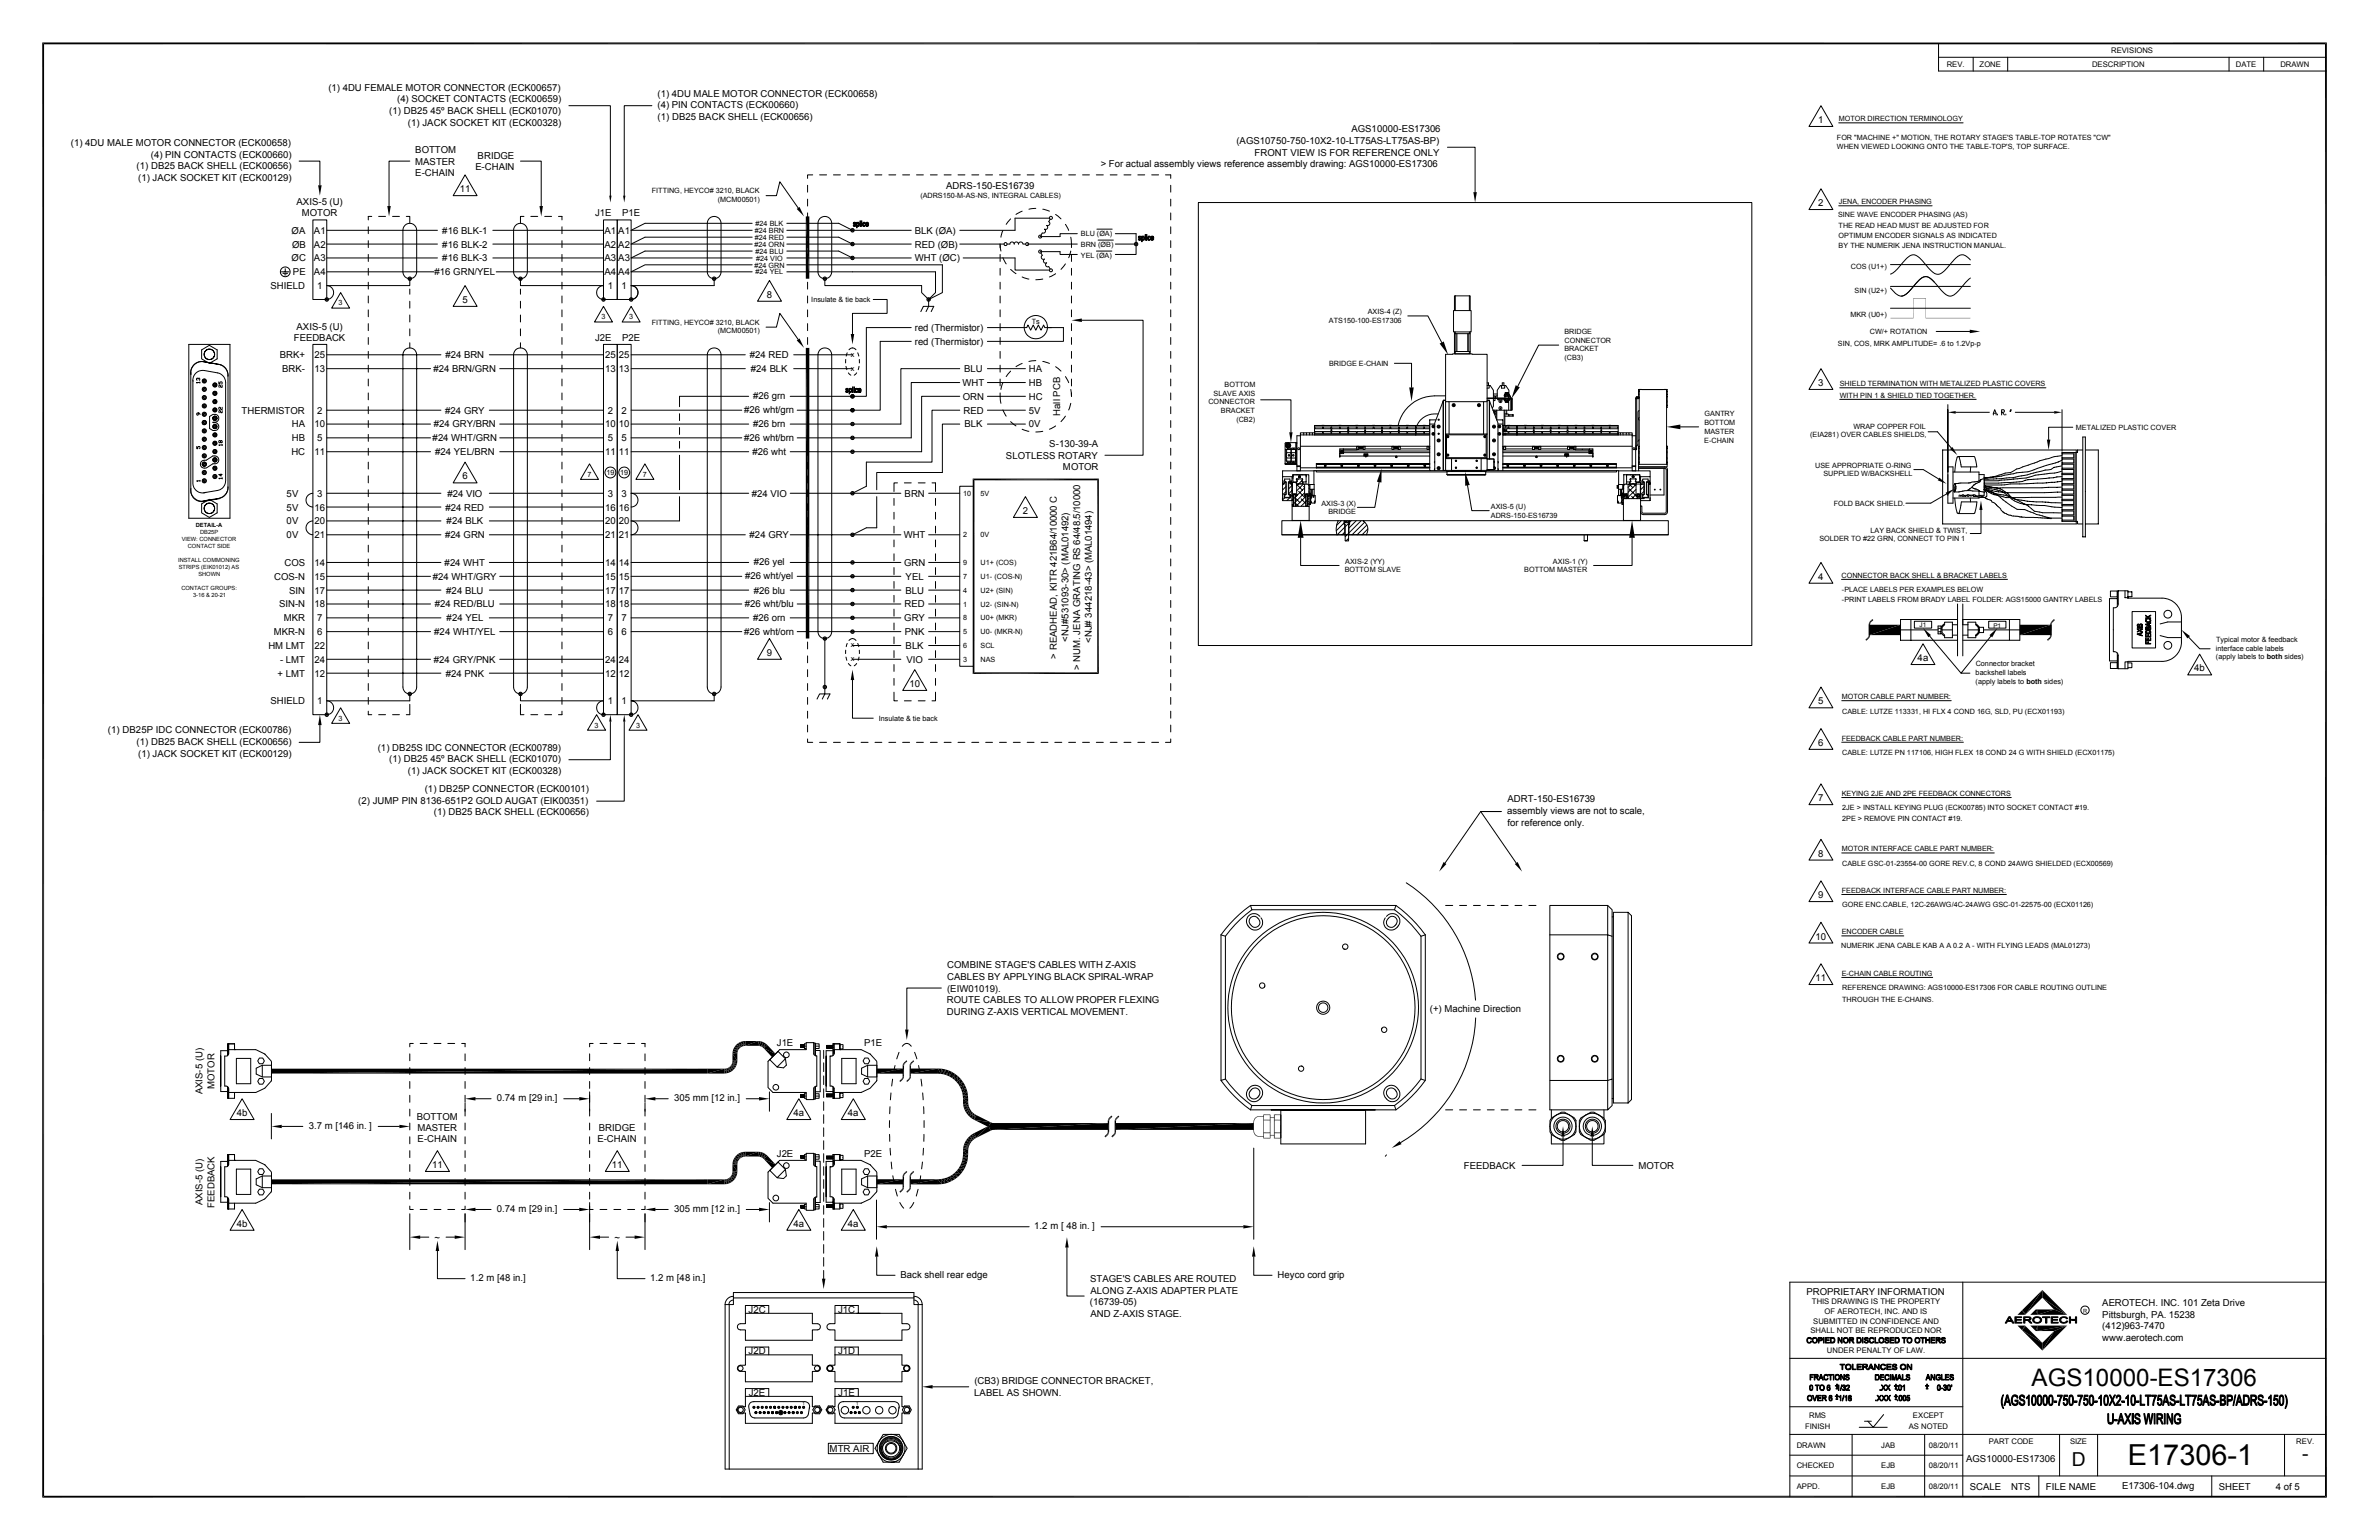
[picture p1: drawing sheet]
<svg xmlns="http://www.w3.org/2000/svg" width="864mm" height="559mm" viewBox="0 0 864 559" stroke-linecap="round" stroke-linejoin="round" font-family="sans-serif">
<defs><g id="words">
<text font-size="10.5" x="772.4" y="531.7">E17306-1</text>
<text font-size="8.8" x="737.4" y="502.9">AGS10000-ES17306</text>
<g font-size="7">
<text x="752.1" y="531.8">D</text>
<text x="835.7" y="529.7">-</text>
</g>
<g font-size="3.5">
<text x="119.2" y="32.9">(1) 4DU FEMALE MOTOR CONNECTOR (ECK00657)</text>
<text x="238.7" y="35.1">(1) 4DU MALE MOTOR CONNECTOR (ECK00658)</text>
<text x="141.3" y="41.4">(1) DB25 45º BACK SHELL (ECK01070)</text>
<text x="144.1" y="37.1">(4) SOCKET CONTACTS (ECK00659)</text>
<text x="238.7" y="39.2">(4) PIN CONTACTS (ECK00660)</text>
<text x="148" y="45.6">(1) JACK SOCKET KIT (ECK00328)</text>
<text x="238.7" y="43.5">(1) DB25 BACK SHELL (ECK00656)</text>
<text x="490.6" y="48">AGS10000-ES17306</text>
<text x="660.1" y="44.6">1</text>
<text x="25.7" y="53">(1) 4DU MALE MOTOR CONNECTOR (ECK00658)</text>
<text x="448.8" y="52.2">(AGS10750-750-10X2-10-LT75AS-LT75AS-BP)</text>
<text x="54.8" y="57.2">(4) PIN CONTACTS (ECK00660)</text>
<text x="150.7" y="55.5">BOTTOM</text>
<text x="150.7" y="59.7">MASTER</text>
<text x="173.4" y="57.6">BRIDGE</text>
<text x="455.4" y="56.4">FRONT VIEW IS FOR REFERENCE ONLY</text>
<text x="49.5" y="61.5">(1) DB25 BACK SHELL (ECK00656)</text>
<text x="50.1" y="65.7">(1) JACK SOCKET KIT (ECK00129)</text>
<text x="150.7" y="63.9">E-CHAIN</text>
<text x="172.6" y="61.8">E-CHAIN</text>
<text x="399.6" y="60.7">&gt; For actual assembly views reference assembly drawing: AGS10000-ES17306</text>
<text x="166.9" y="69.8">11</text>
<text x="343.5" y="68.5">ADRS-150-ES16739</text>
<text x="107.7" y="74.4">AXIS-5 (U)</text>
<text x="660.1" y="74.8">2</text>
<text x="109.6" y="78.5">MOTOR</text>
<text x="216" y="78.5">J1E</text>
<text x="225.8" y="78.5">P1E</text>
<text x="105.9" y="84.8">ØA</text>
<text x="106" y="89.8">ØB</text>
<text x="114" y="84.8">A1</text>
<text x="114" y="89.8">A2</text>
<text x="160.6" y="89.8">#16 BLK-2</text>
<text x="160.6" y="84.8">#16 BLK-1</text>
<text x="219.5" y="84.8">A1</text>
<text x="219.5" y="89.8">A2</text>
<text x="224.4" y="84.8">A1</text>
<text x="224.4" y="89.8">A2</text>
<text x="332.1" y="84.8">BLK (ØA)</text>
<text x="332.1" y="89.8">RED (ØB)</text>
<text x="105.8" y="94.9">ØC</text>
<text x="114" y="94.8">A3</text>
<text x="160.6" y="94.9">#16 BLK-3</text>
<text x="219.5" y="94.8">A3</text>
<text x="224.4" y="94.8">A3</text>
<text x="332.1" y="94.9">WHT (ØC)</text>
<text x="106.3" y="99.9">PE</text>
<text x="114" y="99.9">A4</text>
<text x="157.7" y="99.9">#16 GRN/YEL</text>
<text x="219.5" y="99.9">A4</text>
<text x="224.4" y="99.9">A4</text>
<text x="98.2" y="104.9">SHIELD</text>
<text x="115.1" y="104.9">1</text>
<text x="220.6" y="104.9">1</text>
<text x="225.6" y="104.9">1</text>
<text x="167.9" y="109.9">5</text>
<text x="278.3" y="108">8</text>
<text x="107.7" y="119.6">AXIS-5 (U)</text>
<text x="106.6" y="123.7">FEEDBACK</text>
<text x="216" y="123.7">J2E</text>
<text x="225.8" y="123.7">P2E</text>
<text x="332.1" y="120.1">red (Thermistor)</text>
<text x="332.1" y="125.1">red (Thermistor)</text>
<text x="101.6" y="130">BRK+</text>
<text x="114.2" y="130">25</text>
<text x="161.7" y="130">#24 BRN</text>
<text x="219.6" y="130">25</text>
<text x="224.7" y="130">25</text>
<text x="272.2" y="130">#24 RED</text>
<text x="102.4" y="135">BRK-</text>
<text x="114.2" y="135">13</text>
<text x="157.4" y="135">#24 BRN/GRN</text>
<text x="219.6" y="135">13</text>
<text x="224.7" y="135">13</text>
<text x="272.6" y="135">#24 BLK</text>
<text x="350" y="135">BLU</text>
<text x="373.5" y="135">HA</text>
<text x="349.4" y="140">WHT</text>
<text x="373.5" y="140">HB</text>
<text x="660.1" y="140">3</text>
<text x="270.2" y="149.7">#26 wht/grn</text>
<text x="273.4" y="144.7">#26 grn</text>
<text x="349.5" y="145.1">ORN</text>
<text x="373.5" y="145.1">HC</text>
<text x="87.7" y="150.1">THERMISTOR</text>
<text x="106" y="155.1">HA</text>
<text x="114.2" y="155.1">10</text>
<text x="115.1" y="150.1">2</text>
<text x="157.4" y="155.1">#24 GRY/BRN</text>
<text x="161.6" y="150.1">#24 GRY</text>
<text x="219.6" y="155.1">10</text>
<text x="220.6" y="150.1">2</text>
<text x="224.7" y="155.1">10</text>
<text x="225.6" y="150.1">2</text>
<text x="273.4" y="155.1">#26 brn</text>
<text x="349.7" y="150.1">RED</text>
<text x="350.1" y="155.1">BLK</text>
<text x="373.5" y="150.1">5V</text>
<text x="373.5" y="155.1">0V</text>
<text x="384.8" y="150.9" transform="rotate(-90 384.8 150.9)">Hall PCB</text>
<text x="106" y="160.1">HB</text>
<text x="115.1" y="160.1">5</text>
<text x="157.1" y="160.1">#24 WHT/GRN</text>
<text x="220.6" y="160.1">5</text>
<text x="225.6" y="160.1">5</text>
<text x="270.2" y="160.1">#26 wht/brn</text>
<text x="105.8" y="165.2">HC</text>
<text x="114.2" y="165.2">11</text>
<text x="157.9" y="165.2">#24 YEL/BRN</text>
<text x="219.6" y="165.2">11</text>
<text x="224.7" y="165.2">11</text>
<text x="273.2" y="165.2">#26 wht</text>
<text x="365.2" y="166.4">SLOTLESS ROTARY</text>
<text x="380.9" y="162.2">S-130-39-A</text>
<text x="167.9" y="173.9">6</text>
<text x="385.9" y="170.6">MOTOR</text>
<text x="104.1" y="180.2">5V</text>
<text x="104.1" y="185.3">5V</text>
<text x="114.2" y="185.3">16</text>
<text x="115.1" y="180.2">3</text>
<text x="161.7" y="185.3">#24 RED</text>
<text x="162.4" y="180.2">#24 VIO</text>
<text x="219.6" y="185.3">16</text>
<text x="220.6" y="180.2">3</text>
<text x="224.7" y="185.3">16</text>
<text x="225.6" y="180.2">3</text>
<text x="272.9" y="180.2">#24 VIO</text>
<text x="328.4" y="180.2">BRN</text>
<text x="104.1" y="190.3">0V</text>
<text x="114.2" y="190.2">20</text>
<text x="162.1" y="190.3">#24 BLK</text>
<text x="219.6" y="190.2">20</text>
<text x="224.7" y="190.2">20</text>
<text x="371.3" y="186.5">2</text>
<text x="104.1" y="195.3">0V</text>
<text x="114.2" y="195.3">21</text>
<text x="161.5" y="195.3">#24 GRN</text>
<text x="219.6" y="195.3">21</text>
<text x="224.7" y="195.3">21</text>
<text x="272.1" y="195.3">#24 GRY</text>
<text x="328.1" y="195.3">WHT</text>
<text x="103.3" y="205.4">COS</text>
<text x="114.2" y="205.4">14</text>
<text x="161.4" y="205.4">#24 WHT</text>
<text x="219.6" y="205.4">14</text>
<text x="224.7" y="205.4">14</text>
<text x="273.7" y="205">#26 yel</text>
<text x="328.2" y="205.4">GRN</text>
<text x="99.5" y="210.4">COS-N</text>
<text x="105" y="215.4">SIN</text>
<text x="114.2" y="210.4">15</text>
<text x="114.2" y="215.4">17</text>
<text x="157.1" y="210.4">#24 WHT/GRY</text>
<text x="162" y="215.4">#24 BLU</text>
<text x="219.6" y="210.4">15</text>
<text x="219.6" y="215.4">17</text>
<text x="224.7" y="210.4">15</text>
<text x="224.7" y="215.4">17</text>
<text x="270.5" y="210">#26 wht/yel</text>
<text x="273.6" y="215.4">#26 blu</text>
<text x="328.7" y="215.4">BLU</text>
<text x="328.8" y="210.4">YEL</text>
<text x="660.1" y="210.4">4</text>
<text x="101.3" y="220.4">SIN-N</text>
<text x="114.2" y="220.4">18</text>
<text x="157.8" y="220.4">#24 RED/BLU</text>
<text x="219.6" y="220.4">18</text>
<text x="224.7" y="220.4">18</text>
<text x="270.4" y="220.4">#26 wht/blu</text>
<text x="328.4" y="220.4">RED</text>
<text x="103" y="225.4">MKR</text>
<text x="115.1" y="225.4">7</text>
<text x="162.1" y="225.4">#24 YEL</text>
<text x="220.6" y="225.4">7</text>
<text x="225.6" y="225.4">7</text>
<text x="273.4" y="225.4">#26 orn</text>
<text x="328.3" y="225.4">GRY</text>
<text x="99.4" y="230.5">MKR-N</text>
<text x="115.1" y="230.4">6</text>
<text x="157.6" y="230.5">#24 WHT/YEL</text>
<text x="220.6" y="230.4">6</text>
<text x="225.6" y="230.4">6</text>
<text x="270.2" y="230.5">#26 wht/orn</text>
<text x="328.5" y="230.5">PNK</text>
<text x="387.9" y="232.8" transform="rotate(-90 387.9 232.8)">&lt;NJ#531093-30&gt; (MAL01492)</text>
<text x="396.3" y="233.3" transform="rotate(-90 396.3 233.3)">&lt;NJ# 344218-43&gt; (MAL01494)</text>
<text x="97.4" y="235.5">HM LMT</text>
<text x="114.2" y="235.5">22</text>
<text x="278.3" y="238">9</text>
<text x="328.8" y="235.5">BLK</text>
<text x="383.7" y="239" transform="rotate(-90 383.7 239)">&gt; READHEAD, KITR 421B64/10000 C</text>
<text x="696.1" y="239.9">4a</text>
<text x="100.8" y="245.5">+ LMT</text>
<text x="101.7" y="240.5">- LMT</text>
<text x="114.2" y="240.5">24</text>
<text x="114.2" y="245.5">12</text>
<text x="157.5" y="240.5">#24 GRY/PNK</text>
<text x="161.8" y="245.5">#24 PNK</text>
<text x="219.6" y="240.5">24</text>
<text x="219.6" y="245.5">12</text>
<text x="224.7" y="240.5">24</text>
<text x="224.7" y="245.5">12</text>
<text x="329.1" y="240.5">VIO</text>
<text x="392.1" y="243.2" transform="rotate(-90 392.1 243.2)">&gt; NUM. JENA GRATING RS 64/48.5/10000</text>
<text x="796.5" y="243.6">4b</text>
<text x="330.1" y="249.3">10</text>
<text x="98.2" y="255.6">SHIELD</text>
<text x="115.1" y="255.6">1</text>
<text x="220.6" y="255.6">1</text>
<text x="225.6" y="255.6">1</text>
<text x="660.1" y="255.5">5</text>
<text x="39.2" y="266.1">(1) DB25P IDC CONNECTOR (ECK00786)</text>
<text x="49.5" y="270.3">(1) DB25 BACK SHELL (ECK00656)</text>
<text x="50.1" y="274.5">(1) JACK SOCKET KIT (ECK00129)</text>
<text x="137.1" y="272.3">(1) DB25S IDC CONNECTOR (ECK00789)</text>
<text x="660.1" y="270.6">6</text>
<text x="141.3" y="276.6">(1) DB25 45º BACK SHELL (ECK01070)</text>
<text x="148" y="280.8">(1) JACK SOCKET KIT (ECK00328)</text>
<text x="154.2" y="287.4">(1) DB25P CONNECTOR (ECK00101)</text>
<text x="130" y="291.6">(2) JUMP PIN 8136-651P2 GOLD AUGAT (EIK00351)</text>
<text x="547.2" y="291.2">ADRT-150-ES16739</text>
<text x="660.1" y="290.7">7</text>
<text x="157.5" y="295.9">(1) DB25 BACK SHELL (ECK00656)</text>
<text x="547.1" y="295.4">assembly views are not to scale,</text>
<text x="547.2" y="299.6">for reference only.</text>
<text x="660.1" y="310.8">8</text>
<text x="660.1" y="325.9">9</text>
<text x="659.1" y="340.9">10</text>
<text x="343.8" y="351.3">COMBINE STAGE'S CABLES WITH Z-AXIS</text>
<text x="343.8" y="359.8">(EIW01019).</text>
<text x="343.8" y="355.6">CABLES BY APPLYING BLACK SPIRAL-WRAP</text>
<text x="659.1" y="356">11</text>
<text x="343.7" y="364">ROUTE CABLES TO ALLOW PROPER FLEXING</text>
<text x="343.7" y="368.2">DURING Z-AXIS VERTICAL MOVEMENT.</text>
<text x="519" y="367.2">(+) Machine Direction</text>
<text x="282" y="379.6">J1E</text>
<text x="313.7" y="379.6">P1E</text>
<text x="77.9" y="395.2" transform="rotate(-90 77.9 395.2)">MOTOR</text>
<text x="73.5" y="397.1" transform="rotate(-90 73.5 397.1)">AXIS-5 (U)</text>
<text x="180.4" y="399.6">0.74 m [29 in.]</text>
<text x="244.7" y="399.6">305 mm [12 in.]</text>
<text x="85.9" y="405">4b</text>
<text x="151.3" y="406.2">BOTTOM</text>
<text x="288" y="405">4a</text>
<text x="307.8" y="405">4a</text>
<text x="112.1" y="409.7">3.7 m [146 in. ]</text>
<text x="151.5" y="410.3">MASTER</text>
<text x="217.4" y="410.3">BRIDGE</text>
<text x="151.6" y="414.3">E-CHAIN</text>
<text x="216.9" y="414.3">E-CHAIN</text>
<text x="282" y="419.8">J2E</text>
<text x="313.7" y="419.8">P2E</text>
<text x="156.8" y="423.8">11</text>
<text x="222.1" y="423.8">11</text>
<text x="531.4" y="424.1">FEEDBACK</text>
<text x="594.7" y="424.1">MOTOR</text>
<text x="73.5" y="437.3" transform="rotate(-90 73.5 437.3)">AXIS-5 (U)</text>
<text x="77.9" y="438.3" transform="rotate(-90 77.9 438.3)">FEEDBACK</text>
<text x="180.4" y="439.8">0.74 m [29 in.]</text>
<text x="244.7" y="439.8">305 mm [12 in.]</text>
<text x="85.9" y="445.1">4b</text>
<text x="288" y="445.1">4a</text>
<text x="307.8" y="445.1">4a</text>
<text x="375.5" y="446.1">1.2 m [ 48 in. ]</text>
<text x="157.8" y="450.2">~</text>
<text x="223.1" y="450.2">~</text>
<text x="170.7" y="464.9">1.2 m [48 in.]</text>
<text x="236" y="464.9">1.2 m [48 in.]</text>
<text x="326.9" y="463.6">Back shell rear edge</text>
<text x="395.7" y="465.2">STAGE'S CABLES ARE ROUTED</text>
<text x="463.8" y="463.6">Heyco cord grip</text>
<text x="395.6" y="473.6">(16739-05)</text>
<text x="395.9" y="469.4">ALONG Z-AXIS ADAPTER PLATE</text>
<text x="655.8" y="469.8">PROPRIETARY INFORMATION</text>
<text x="271.7" y="476.4">J2C</text>
<text x="304.2" y="476.4">J1C</text>
<text x="395.9" y="477.9">AND Z-AXIS STAGE.</text>
<text x="763.1" y="474">AEROTECH. INC. 101 Zeta Drive</text>
<text x="763.1" y="478.2">Pittsburgh, PA. 15238</text>
<text x="763.1" y="482.4">(412)963-7470</text>
<text x="271.7" y="491.4">J2D</text>
<text x="304.2" y="491.4">J1D</text>
<text x="763.1" y="486.6">www.aerotech.com</text>
<text x="353.7" y="502.4">(CB3) BRIDGE CONNECTOR BRACKET,</text>
<text x="271.8" y="506.5">J2E</text>
<text x="304.3" y="506.5">J1E</text>
<text x="353.7" y="506.6">LABEL AS SHOWN.</text>
<text x="301.2" y="527">MTR AIR</text>
<text x="713.7" y="530.6">AGS10000-ES17306</text>
<text x="715.1" y="540.6">SCALE</text>
<text x="730.1" y="540.5">NTS</text>
<text x="742.7" y="540.6">FILE NAME</text>
<text x="770.3" y="540.1">E17306-104.dwg</text>
<text x="805.4" y="540.6">SHEET</text>
<text x="826.1" y="540.6">4 of 5</text>
</g>
<g font-size="2.8">
<text x="766.4" y="19.3">REVISIONS</text>
<text x="706.7" y="24.3">REV.</text>
<text x="718.6" y="24.3">ZONE</text>
<text x="759.4" y="24.3">DESCRIPTION</text>
<text x="811.7" y="24.3">DATE</text>
<text x="827.8" y="24.3">DRAWN</text>
<text x="657.7" y="473.3">THIS DRAWING IS THE PROPERTY</text>
<text x="662.3" y="476.8">OF AEROTECH, INC. AND IS</text>
<text x="657.2" y="483.8">SHALL NOT BE REPRODUCED NOR</text>
<text x="658.2" y="480.3">SUBMITTED IN CONFIDENCE AND</text>
<text x="663.2" y="490.9">UNDER PENALTY OF LAW.</text>
<text x="656.7" y="514.5">RMS</text>
<text x="694.4" y="514.5">EXCEPT</text>
<text x="655.2" y="518.5">FINISH</text>
<text x="692.9" y="518.5">AS NOTED</text>
<text x="652.2" y="525.3">DRAWN</text>
<text x="682.9" y="525.3">JAB</text>
<text x="700.2" y="525.3">08/20/11</text>
<text x="721.9" y="524">PART CODE</text>
<text x="751.5" y="524">SIZE</text>
<text x="833.6" y="524">REV.</text>
<text x="652.2" y="532.8">CHECKED</text>
<text x="682.9" y="532.8">EJB</text>
<text x="700.2" y="532.8">08/20/11</text>
<text x="652.2" y="540.3">APPD.</text>
<text x="682.9" y="540.3">EJB</text>
<text x="700.2" y="540.3">08/20/11</text>
</g>
<g font-size="2.6">
<text x="667.5" y="44">MOTOR DIRECTION TERMINOLOGY</text>
<text x="666.8" y="50.8">FOR &quot;MACHINE +&quot; MOTION, THE ROTARY STAGE'S TABLE-TOP ROTATES &quot;CW&quot;</text>
<text x="666.8" y="54.1">WHEN VIEWED LOOKING ONTO THE TABLE-TOP'S, TOP SURFACE.</text>
<text x="236.6" y="70.1">FITTING, HEYCO# 3210, BLACK</text>
<text x="334.1" y="71.9">(ADRS150-M-AS-NS, INTEGRAL CABLES)</text>
<text x="260.6" y="73.3">(MCM00501)</text>
<text x="667.5" y="74.1">JENA, ENCODER PHASING</text>
<text x="274.3" y="82">#24 BLK</text>
<text x="667.2" y="78.8">SINE WAVE ENCODER PHASING (AS)</text>
<text x="667.4" y="82.6">THE READ HEAD MUST BE ADJUSTED FOR</text>
<text x="273.9" y="89.5">#24 ORN</text>
<text x="274" y="84.5">#24 BRN</text>
<text x="274" y="87">#24 RED</text>
<text x="392.3" y="89.5">BRN (ØB)</text>
<text x="392.3" y="85.6">BLU (ØA)</text>
<text x="667.4" y="86.4">OPTIMUM ENCODER SIGNALS AS INDICATED</text>
<text x="274.2" y="92">#24 BLU</text>
<text x="274.5" y="94.5">#24 VIO</text>
<text x="392.3" y="93.5">YEL (ØA)</text>
<text x="667.4" y="90.1">BY THE NUMERIK JENA INSTRUCTION MANUAL.</text>
<text x="273.9" y="97.1">#24 GRN</text>
<text x="274.3" y="99.6">#24 YEL</text>
<text x="671.9" y="97.5">COS (U1+)</text>
<text x="673.2" y="106.2">SIN (U2+)</text>
<text x="122.9" y="110.8">3</text>
<text x="294.5" y="109.6">Insulate &amp; tie back</text>
<text x="218.4" y="115.9">3</text>
<text x="228.4" y="115.9">3</text>
<text x="236.6" y="117.8">FITTING, HEYCO# 3210, BLACK</text>
<text x="374.6" y="117.6">Ts</text>
<text x="482.4" y="117.2">ATS150-100-ES17306</text>
<text x="496.5" y="114">AXIS-4 (Z)</text>
<text x="671.7" y="114.9">MKR (U0+)</text>
<text x="260.6" y="121">(MCM00501)</text>
<text x="567.9" y="121.2">BRIDGE</text>
<text x="567.9" y="124.3">CONNECTOR</text>
<text x="667.2" y="125.6">SIN, COS, MRK AMPLITUDE= .6 to 1.2Vp-p</text>
<text x="678.8" y="121.2">CW/+ ROTATION</text>
<text x="308.8" y="129.5">x</text>
<text x="567.9" y="127.5">BRACKET</text>
<text x="567.9" y="130.7">(CB3)</text>
<text x="308.8" y="134.5">x</text>
<text x="482.5" y="132.8">BRIDGE E-CHAIN</text>
<text x="440.5" y="143.6">SLAVE AXIS</text>
<text x="444.5" y="140.4">BOTTOM</text>
<text x="667.9" y="140.2">SHIELD TERMINATION WITH METALIZED PLASTIC COVERS</text>
<text x="438.7" y="146.7">CONNECTOR</text>
<text x="443.2" y="149.9">BRACKET</text>
<text x="667.9" y="144.4">WITH PIN 1 &amp; SHIELD TIED TOGETHER.</text>
<text x="448.8" y="153.1">(CB2)</text>
<text x="618.7" y="154.3">BOTTOM</text>
<text x="618.7" y="151.1">GANTRY</text>
<text x="672.8" y="155.7">WRAP COPPER FOIL</text>
<text x="618.7" y="160.6">E-CHAIN</text>
<text x="618.7" y="157.4">MASTER</text>
<text x="657.1" y="158.6">(EIA281) OVER CABLES SHIELDS,</text>
<text x="753.6" y="156">METALIZED PLASTIC COVER</text>
<text x="213.3" y="173">7</text>
<text x="220.1" y="172.4">19</text>
<text x="225.1" y="172.4">19</text>
<text x="233.3" y="173">7</text>
<text x="659" y="169.8">USE APPROPRIATE O-RING</text>
<text x="661.9" y="172.9">SUPPLIED W/BACKSHELL</text>
<text x="349.6" y="179.9">10</text>
<text x="355.9" y="179.9">5V</text>
<text x="479.7" y="183.5">AXIS-3 (X)</text>
<text x="541.2" y="184.7">AXIS-5 (U)</text>
<text x="665.7" y="183.7">FOLD BACK SHIELD.</text>
<text x="482.2" y="186.6">BRIDGE</text>
<text x="541.2" y="187.8">ADRS-150-ES16739</text>
<text x="349.6" y="195">2</text>
<text x="355.9" y="195">0V</text>
<text x="660.4" y="196.2">SOLDER TO #22 GRN, CONNECT TO PIN 1</text>
<text x="679" y="193.3">LAY BACK SHIELD &amp; TWIST,</text>
<text x="349.6" y="205">9</text>
<text x="355.9" y="205">U1+ (COS)</text>
<text x="488.1" y="207.7">BOTTOM SLAVE</text>
<text x="488.4" y="204.6">AXIS-2 (YY)</text>
<text x="553.3" y="207.7">BOTTOM MASTER</text>
<text x="563.8" y="204.6">AXIS-1 (Y)</text>
<text x="668.5" y="209.7">CONNECTOR BACK SHELL &amp; BRACKET LABELS</text>
<text x="349.6" y="210.1">7</text>
<text x="349.6" y="215.1">4</text>
<text x="355.9" y="210.1">U1- (COS-N)</text>
<text x="355.9" y="215.1">U2+ (SIN)</text>
<text x="668.7" y="214.9">-PLACE LABELS PER EXAMPLES BELOW</text>
<text x="349.6" y="220.1">1</text>
<text x="355.9" y="220.1">U2- (SIN-N)</text>
<text x="668.7" y="218.4">-PRINT LABELS FROM BRADY LABEL FOLDER: AGS15000 GANTRY LABELS</text>
<text x="349.6" y="225.1">8</text>
<text x="355.9" y="225.1">U0+ (MKR)</text>
<text x="349.6" y="230.1">5</text>
<text x="355.9" y="230.1">U0- (MKR-N)</text>
<text x="804.5" y="232.9">Typical motor &amp; feedback</text>
<text x="308.8" y="234.9">x</text>
<text x="308.8" y="239.9">x</text>
<text x="349.6" y="235.2">6</text>
<text x="355.9" y="235.2">SCL</text>
<text x="804.4" y="236.1">interface cable labels</text>
<text x="804.4" y="239.3">(apply labels to both sides)</text>
<text x="349.6" y="240.2">3</text>
<text x="355.9" y="240.2">NAS</text>
<text x="717.2" y="244.9">backshell labels</text>
<text x="717.2" y="241.8">Connector bracket</text>
<text x="717.2" y="248.1">(apply labels to both sides)</text>
<text x="668.6" y="253.7">MOTOR CABLE PART NUMBER:</text>
<text x="122.9" y="261.5">3</text>
<text x="319" y="261.5">Insulate &amp; tie back</text>
<text x="668.7" y="259">CABLE: LUTZE 113331, HI FLX 4 COND 16G, SLD, PU (ECX01193)</text>
<text x="215.8" y="264">3</text>
<text x="230.9" y="264">3</text>
<text x="668.6" y="268.7">FEEDBACK CABLE PART NUMBER:</text>
<text x="668.7" y="274">CABLE: LUTZE PN 117106, HIGH FLEX 18 COND 24 G WITH SHIELD (ECX01175)</text>
<text x="668.6" y="288.8">KEYING 2JE AND 2PE FEEDBACK CONNECTORS</text>
<text x="668.7" y="294.1">2JE &gt; INSTALL KEYING PLUG (ECK00785) INTO SOCKET CONTACT #19.</text>
<text x="668.7" y="297.9">2PE &gt; REMOVE PIN CONTACT #19.</text>
<text x="668.6" y="308.9">MOTOR INTERFACE CABLE PART NUMBER:</text>
<text x="668.7" y="314.2">CABLE GSC-01-23554-00 GORE REV.C, 8 COND 24AWG SHIELDED (ECX00569)</text>
<text x="668.6" y="324">FEEDBACK INTERFACE CABLE PART NUMBER:</text>
<text x="668.7" y="329.3">GORE ENC.CABLE, 12C-26AWG/4C-24AWG GSC-01-22575-00 (ECX01126)</text>
<text x="668.6" y="339">ENCODER CABLE</text>
<text x="668.4" y="344.1">NUMERIK JENA CABLE KAB A A 0.2 A - WITH FLYING LEADS (MAL01273)</text>
<text x="668.6" y="354.1">E-CHAIN CABLE ROUTING</text>
<text x="668.7" y="359.4">REFERENCE DRAWING: AGS10000-ES17306 FOR CABLE ROUTING OUTLINE</text>
<text x="668.7" y="363.4">THROUGH THE E-CHAINS.</text>
</g>
<g font-size="2.3">
<text x="696.8" y="227.7">J1</text>
<text x="723.6" y="227.7">P1</text>
</g>
<g font-size="2.1">
<text x="71" y="191.3">DETAIL-A</text>
<text x="66" y="196.4">VIEW: CONNECTOR</text>
<text x="72.6" y="193.8">DB25P</text>
<text x="64.6" y="204">INSTALL COMMONING</text>
<text x="68.2" y="198.9">CONTACT SIDE</text>
<text x="64.9" y="206.5">STRIPS (EIK01012) AS</text>
<text x="72" y="209">SHOWN</text>
<text x="65.8" y="214.1">CONTACT GROUPS:</text>
<text x="70.1" y="216.6">3-16 &amp; 20-21</text>
<text x="756.2" y="476.3">R</text>
</g>
<g font-size="1.5">
<text x="291.3" y="510">1</text>
<text x="310.8" y="510">1</text>
</g>
</g></defs>
<g fill="none" stroke="#000" stroke-width=".36">
<path d="M703.7 15.7v10.1h140.6M206.5 38.4h15.1v32.6M236.6 38.4h-10v32.6M661 38.4l4.4 7.5h-8.7zM703.7 20.8h140.6M716.3 20.8v5M728.8 20.8v5M809.2 20.8v5M821.7 20.8v5M108.6 58.5h7.5v8.7M148.8 58.5h-7.6v16.3M188.9 58.5h7.6v16.3"/>
<path d="M525.4 53.4h10.1v16.3M667.5 44.6h45.1M113.6 79.8h5v28.9h-5zM135 78.5h-1.3v1.3M137.5 78.5h2.5M142.5 78.5h2.5M147.5 78.5h1.3v2.5M168.8 63.5l4.4 7.5h-8.7zM190.2 78.5h-1.3v2.5M192.7 78.5h2.5M197.7 78.5h2.5M202.7 78.5h1.3v1.3"/>
<path d="M219.1 79.8h5v28.9h-5zM224.1 79.8h5v28.9h-5zM257.5 79.2a2.51 2.51 0 0 1 2.7-.5 2.51 2.51 0 0 1 1.5 2.3v17.6a2.5 2.5 0 0 1-2.5 2.5 2.5 2.5 0 0 1-2.4-2.5v-17.6zM278.1 71h3.8l1.2-5 6.6 9.4M293.2 67.2v2.5M293.2 72.3v2.5M293.2 77.3v2.5M295 63.5h-1.8v1.2M297.5 63.5h2.6M297.6 79.2a2.51 2.51 0 0 1 2.8-.5 2.51 2.51 0 0 1 1.5 2.3v17.6a2.5 2.5 0 0 1-2.5 2.5 2.5 2.5 0 0 1-2.5-2.5v-17.6zM302.6 63.5h2.5M307.6 63.5h2.5"/>
<path d="M312.6 63.5h2.5M317.6 63.5h2.5M322.7 63.5h2.5M327.7 63.5h2.5M332.7 63.5h2.5M337.7 63.5h2.5M342.7 63.5h2.6M347.8 63.5h2.5M352.8 63.5h2.5M357.8 63.5h2.5M362.8 63.5h2.5M366.9 79.4l-1.6 2"/>
<path d="M367.8 63.5h2.6M371.1 76.6l-2.3 1.2M372.9 63.5h2.5M376 75.6l-2.5 .3M377.9 63.5h2.5M378.5 75.9l2.5 .7M381 79.2h-12.5v4.4h-20.1M381.2 79.5l-.5 .9a.78 .78 0 0 1 .3 1.1 .78 .78 0 0 1-1.1 .3 .79 .79 0 0 1 .3 1.1 .79 .79 0 0 1-1.1 .2 .78 .78 0 0 1 .3 1.1 .78 .78 0 0 1-1 .3l-.5 .9M382.9 63.5h2.5M383.2 77.8l1.9 1.6M387.9 63.5h2.5M393 63.5h2.5"/>
<path d="M398 63.5h2.5M403 63.5h2.5M408 63.5h2.5M413 63.5h2.5M418.1 63.5h2.5M423.1 63.5h1.9v1.2M425 67.2v2.5M425 72.3v2.5M425 77.3v2.5M435 73.5h200.9v160.7h-200.9zM661 68.5l4.4 7.5h-8.7zM667.5 74.7h33.9"/>
<path d="M102.2 98.6h2.8M102.7 99.2h1.7M103.3 99.7h.5M103.5 97.5v1.1M118.6 83.6h40.2M118.6 88.6h40.2M118.6 93.6h40.2M118.6 98.6h39M133.7 82.3v2.5M133.7 87.3v2.5M133.7 92.3v2.6M133.7 97.4v2.5"/>
<path d="M147 81.8a2.49 2.49 0 0 1 2.7-.6 2.49 2.49 0 0 1 1.6 2.4v15a2.5 2.5 0 0 1-2.5 2.5 2.5 2.5 0 0 1-2.5-2.5v-15zM178.9 83.6h40.2M178.9 88.6h40.2M178.9 93.6h40.2M180.1 98.6h39M187.2 81.8a2.49 2.49 0 0 1 2.7-.6 2.49 2.49 0 0 1 1.5 2.4v15a2.5 2.5 0 0 1-2.5 2.5 2.5 2.5 0 0 1-2.5-2.5v-15zM204 82.3v2.5M204 87.3v2.5M204 92.3v2.6M204 97.4v2.5M273 96.1h-38.9l-5 2.5h43.9M273 81h-38.9l-5 2.6h43.9"/>
<path d="M273 86.1h-38.9l-5 2.5h43.9M273 91.1h-38.9l-5 2.5h43.9M285.6 98.6h54v7.6l-2.5 2.5M285.6 96.1h56.5v10.1l-5 2.5M285.6 83.6h45.2M285.6 88.6h45.2M285.6 93.6h45.2M285.6 91.1h18.9l5 2.5M285.6 81h18.9l5 2.6M285.6 86.1h18.9l5 2.5M293.2 82.3v2.5M293.2 87.3v2.5"/>
<path d="M293.2 92.3v2.6M293.2 97.4v2.5M309.8 81.7l.4 .3h-.4zM309.8 80.8l.4 .1-.2 .3 .6 .2a.47 .47 0 0 1 0 .6 .47 .47 0 0 1-.6 .1l.5-.4-.6-.3zM309.8 80.8a.34 .34 0 0 1 .5-.2 .34 .34 0 0 1 .2 .5zM310.9 80.7l.4 .2-.2 .6 .3 .5h-.3v.7h-.2zM311.1 80.8h.3zM311.2 80.7h.5l.3 .5-.1 .6-.4 .4-.4-.2 .6-.2v-.6zM312.2 80.1h.2v2h-.2zM312.7 80.7h.2v1.4h-.2zM312.7 80.1l.2 .3zM313.3 82l.9-.4-.5 .6z"/>
<path d="M313.3 80.8h.7l-.6 .3v.6l.2 .3-.5-.3zM313.6 80.9l.4-.1 .1 .3zM314.4 80.9h.4l-.3 .4h.8l-.8 .1 .3 .6-.5-.2zM314.4 82h.5l.2-.3a.35 .35 0 0 1-.1 .4 .35 .35 0 0 1-.5 0zM314.5 80.7h.6l.2 .6h-.8h.6l-.1-.4zM348.4 88.6h16.1M349.6 93.6h18.9v4.4h12.5M363.1 89.8v-1.2l.2 2.5M363.1 92.3v2.6M363.1 97.4v2.5M364.1 83.6l-.8 2.5M364.1 93.5l1.2 2.3"/>
<path d="M365.6 88.6h1a.78 .78 0 0 1 .8-.8 .78 .78 0 0 1 .8 .8 .78 .78 0 0 1 .8-.8 .78 .78 0 0 1 .7 .8 .78 .78 0 0 1 .8-.8 .78 .78 0 0 1 .8 .8h1M366.9 97.7l1.9 1.6M372.9 88.6h18.2M377.6 91.3h7.2v1h6.3M377.9 91.8l.5 .9a.78 .78 0 0 0-.3 1 .78 .78 0 0 0 1 .3 .79 .79 0 0 0-.2 1.1 .79 .79 0 0 0 1 .3 .78 .78 0 0 0-.3 1 .78 .78 0 0 0 1.1 .3l.5 .9M383.2 99.3l-2.2 1.2M386.8 81.4l1.1 2.2M386.8 95.8l-1.7 1.9M388.7 86.1l.3 2.5M388.7 91.1l-.8 2.4M389 88.5v1.3M389 92.3v2.6"/>
<path d="M389 97.4v2.5M391.1 84.8h-6.3v1.1h-7.2M398 91.1h5.6M398.2 83.1h5.5M398.6 87.1h5.6M404.9 84.8h7.5v7.5h-7.5M404.9 88.6h7.5M413.2 86.7l.5 .3h-.4zM413.3 85.9h.4a.35 .35 0 0 0-.1 .4 .35 .35 0 0 0 .5 .1v.7h-.7l.5-.1 .1-.3-.7-.3zM413.4 85.7h.5l.2 .4zM414.4 85.7l.4 .2-.2 .7 .3 .4h-.3v.7zM414.7 85.9h.3z"/>
<path d="M414.8 85.7l.5 .1 .1 .8a.46 .46 0 0 1-.2 .5 .46 .46 0 0 1-.6-.1l.6-.4v-.5l-.5-.2zM415.7 85.1h.2v2.1h-.2zM415.8 85.1v2.1M416.2 85.7h.2v1.5h-.2zM416.2 85.1l.2 .3zM416.8 87l.8-.3-.3 .5zM416.8 85.9h.7l-.6 .2v.7l.3 .2-.6-.2zM417.2 85.9h.3l.1 .2zM417.9 87l.9-.3-.3 .5zM417.9 85.9h.4l-.3 .4h.8v.2h-.8l.3 .5-.6-.3zM417.9 85.8l.6-.1 .3 .6h-.8l.6-.2zM425 82.3v2.5"/>
<path d="M425 87.3v2.5M425 92.3v2.6M425 97.4v2.5M686.3 96h29M715.3 94.3a3.1 3.1 0 0 0-4.8-1.1l-3.8 4.2a3.7 3.7 0 0 1-4.3 1.9l-1.4-1.1-2.5-2.8a5 5 0 0 0-4.5-2.9l-1.8 1.2-4.1 4.6-1.8 1.1M123.7 106.2l3.2 5.6h-6.5zM133.7 102.4v2.5M133.7 107.4v2.5M133.7 112.4v2.5M133.7 117.4v2.6M148.8 101.1v2.5h-30.2a2.52 2.52 0 0 1 2.5 2.6 2.52 2.52 0 0 1-2.5 2.5M148.8 104.9v1.9"/>
<path d="M148.8 109.3v2.5M148.8 114.3v2.5M148.8 119.3v2.5M168.8 103.6l4.4 7.6h-8.7zM188.9 101.1v2.5h30.2a2.52 2.52 0 0 0-2.5 2.6 2.52 2.52 0 0 0 2.5 2.5M188.9 104.9v1.9M188.9 109.3v2.5M188.9 114.3v2.5M188.9 119.3v2.5M204 102.4v2.5M204 107.4v2.5M204 112.4v2.5"/>
<path d="M204 117.4v2.6M219.1 111.2l3.2 5.6h-6.5zM229.1 111.2l3.3 5.6h-6.6zM259.2 101.1v2.5h-30.1a2.52 2.52 0 0 1 2.5 2.6 2.52 2.52 0 0 1-2.5 2.5M278.1 118.7h3.8l1.2-5 6.6 9.4M279.3 101.8l4.4 7.5h-8.7zM293.2 102.4v2.5M293.2 107.4v2.5M293.2 112.4v2.5M293.2 117.4v2.6M299.4 101.1v2.5h35.2v2.6l2.5 2.5M317 108.7h5v5h-12.5v7.5"/>
<path d="M330.8 118.9h-16.3v24.9h-27.6M334.3 113.1l.9-1.9h3.8l-1 1.9M337.1 108.7v2.5l-.9 1.9M358.4 118.9h14.3l.5-1 .9 1.9 1-1.9 .9 1.9 .9-1.9 1 1.9 .9-1.9 .5 1h6.7v5h-27.6M363.1 102.4v2.5M363.1 107.4v2.5M363.1 112.4v2.5M363.1 117.4v2.6M371.1 100.5l2.4 .8M378.5 101.3l-2.5 .2M389 102.4v2.5M389 107.4v2.5"/>
<path d="M389 112.4v2.5M389 117.4v2.6M392.7 116.2h22.3v49h-13.9M425 102.4v2.5M425 107.4v2.5M425 112.4v2.5M425 117.4v2.6M511 114.6h7.3l5.1 9.7M527.6 112.7h6.4v7.7h-6.4zM528.3 107.4h-.3v5.3M528.3 107.4h5.1M528.3 107.4v5.3"/>
<path d="M533.4 107.4h.3v5.3M533.4 107.4v5.3M686.3 115.4h8.3M686.3 111.8h29M686.3 103.9h29M694.5 108.3h4.6M694.6 108.2v7.3M699.1 115.4h16.2M699.1 108.2v7.3M702.1 102.4a3.4 3.4 0 0 0-4.2-1.7l-2.2 1.9-2 2.4a4.2 4.2 0 0 1-4.4 2.2l-1.3-.8-1.7-1.9M715.3 100.9l-4.3 4.6a3.4 3.4 0 0 1-4.3 1.6l-2-1.8-2.3-2.7a3.8 3.8 0 0 0-4.2-2.1l-1.4 .9-4.8 5.3-1.8 .7M68.5 125h15v63h-15z"/>
<path d="M69.3 135.2v42.6zM69.3 135.7a4.1 4.1 0 0 1 4.7-4.5l5.4 1a4 4 0 0 1 3.4 4M70 138v37.3M70.1 138.3a3.5 3.5 0 0 1 4.1-3.8l4.8 .8a3.6 3.6 0 0 1 2.9 3.5v35.7M71.9 137.6l-.2-.4-.4 .2 .2 .6M71.9 137.4l.2-.2 .4 .2-.2 .6M72.6 138.8h-1.3l.2 .2M72.6 138.6v.4M73.2 127l2.8-1.7 2.8 1.7v3.2l-2.8 1.7-2.8-1.7zM73.9 131.2l6.3 1.2M73.9 138h.1a.31 .31 0 0 1 .4 .1 .31 .31 0 0 1-.1 .4 .31 .31 0 0 1-.4-.1zM74.3 131.3a4 4 0 0 0-5 4.7"/>
<path d="M77.8 139.4a.3 .3 0 0 1 .4 .1 .3 .3 0 0 1-.1 .4 .3 .3 0 0 1-.4-.1zM79.4 138.6l.1 .8h.3v-.7l.6-.1 .2 .1-.2 .7M80 132.3a4.1 4.1 0 0 1 2.8 4.3M80.6 139.7v.8h-.3l-.2-.5-.5-.3v.8M82.8 136.2v40.7zM113.6 125h5v134.3h-5zM118.6 128.7h41.5M118.6 133.8h37.7M133.7 122.5v2.5M133.7 127.5v2.5M133.7 132.5v2.5M133.7 137.5v2.5"/>
<path d="M147 127a2.51 2.51 0 0 1 2.7-.6 2.51 2.51 0 0 1 1.6 2.3v120.6a2.5 2.5 0 0 1-2.5 2.5 2.5 2.5 0 0 1-2.5-2.5v-120.6zM148.8 124.4v1.8M177.6 128.7h41.5M181.4 133.8h37.7M187.2 127a2.51 2.51 0 0 1 2.7-.6 2.51 2.51 0 0 1 1.5 2.3v120.6a2.5 2.5 0 0 1-2.5 2.5 2.5 2.5 0 0 1-2.5-2.5v-120.6zM188.9 124.4v1.8M204 122.5v2.5M204 127.5v2.5M204 132.5v2.5M204 137.5v2.5M219.1 125h5v134.3h-5zM224.1 125h5v134.3h-5z"/>
<path d="M229.1 128.7h41.5M229.1 133.8h41.5M257.5 127a2.51 2.51 0 0 1 2.7-.6 2.51 2.51 0 0 1 1.5 2.3v120.6a2.5 2.5 0 0 1-2.5 2.5 2.5 2.5 0 0 1-2.4-2.5v-120.6zM288.1 128.7h21.4M288.1 133.8h21.4M293.2 122.5v2.5M293.2 127.5v2.5M293.2 132.5v2.5M293.2 137.5v2.5M297.6 127a2.51 2.51 0 0 1 2.8-.6 2.51 2.51 0 0 1 1.5 2.3v100.5a2.5 2.5 0 0 1-2.5 2.5 2.5 2.5 0 0 1-2.5-2.5v-100.5zM307 130.4v1.3M307.1 132.9l.3 1.3"/>
<path d="M307.6 128l-.4 1.2M308 135.3l.9 .8M308.2 126.9a1.53 1.53 0 0 1 2.5 0M311 135.3l-.9 .8M311.4 128l.3 1.2M311.8 132.9l-.3 1.3M312 130.4v1.3M330.8 123.9h-11.3v24.9h-30.1M348.4 133.8h-21.4v20.1h-40.1M348.4 138.8h-17.6v20.1h-41.4M358.4 133.8h13.8M358.4 138.8h13.8"/>
<path d="M363.1 122.5v2.5M363.1 127.5v2.5M363.1 132.5v2.5M363.1 137.5v2.5M364.1 138.9l-.8 2.4M366.9 134.7l-1.6 2M371.1 131.9l-2.3 1.2M376 130.9l-2.5 .2M378.5 131.1l2.5 .8M383.2 133.1l1.9 1.6M386.8 136.7l1.1 2.2M389 122.5v2.5"/>
<path d="M389 127.5v2.5M389 132.5v2.5M389 137.5v2.5M425 122.5v2.5M425 127.5v2.5M425 132.5v2.5M425 137.5v2.5M506.2 131.8h6.2v8.8M528 120.4v.7h5.4M528 121.1v6.5M528.3 127.6h-.3v.8M528.3 127.6h5.1"/>
<path d="M528.3 127.6v.8h5.1v-.8M528.3 120.4v.7M528.5 121.1v6.5M528.9 121.1v6.5M532.8 121.1v6.5M533.2 121.1v6.5M533.4 127.6h.3v.8M533.4 120.4v.7M533.7 120.4v.7h-.3M533.7 121.1v6.5M539.8 139.9h.8v.9h-.8M539.8 138.9h.5v1"/>
<path d="M540.6 139.9h.4l1.1 1.7v2.8M545 139.9h1.2v.9h-1.2zM545 139.9h-.3l-1.2 1.7v2.8M545.3 139.9v-1h.6v1M546.2 139.9h.4l1.2 1.7v1.7M565.8 125.2h-7.3l-7.5 15M661 133.8l4.4 7.5h-8.7zM702.9 120.3h12.2M72 149.9v.6l-.4 .2-.2-.2 .2-.6 .6-.1 .4 .7M73.9 147.2l.4-.2 .1 .5h-.4zM73.9 153.2a.32 .32 0 0 1 .5-.1 .32 .32 0 0 1 0 .5 .32 .32 0 0 1-.5-.1zM73.9 156.2a.31 .31 0 0 1 .4-.1 .31 .31 0 0 1 0 .5 .31 .31 0 0 1-.4-.1z"/>
<path d="M74 144.1a.31 .31 0 0 1 .4 0 .31 .31 0 0 1-.1 .5 .31 .31 0 0 1-.4-.2zM74 141a.32 .32 0 0 1 .4 0 .32 .32 0 0 1 0 .4 .32 .32 0 0 1-.4 .1zM74 150.1a.32 .32 0 0 1 .4 0 .32 .32 0 0 1 0 .4 .32 .32 0 0 1-.4 .1zM74 159.2a.3 .3 0 0 1 .4 0 .3 .3 0 0 1 0 .4 .3 .3 0 0 1-.4 0zM76.1 151.1l1.2-.7a1.5 1.5 0 0 1 1.9 .5 1.5 1.5 0 0 1-.3 2l-1.6 .5a1.52 1.52 0 0 1 1.9 .7 1.52 1.52 0 0 1-.5 1.9l-.2 .1a2.45 2.45 0 0 1-2.4-.6zM77.7 151.6a.32 .32 0 0 1 .5-.1 .32 .32 0 0 1 0 .5 .32 .32 0 0 1-.5-.1zM77.7 157.7l.5-.1a.29 .29 0 0 1-.1 .5 .29 .29 0 0 1-.4-.2zM77.7 145.6a.32 .32 0 0 1 .5-.1 .32 .32 0 0 1 0 .5 .32 .32 0 0 1-.5-.1zM77.8 142.5a.31 .31 0 0 1 .4 0 .31 .31 0 0 1 0 .5 .31 .31 0 0 1-.5-.2zM77.8 148.5a.31 .31 0 0 1 .4 0 .31 .31 0 0 1 0 .5 .31 .31 0 0 1-.5-.1zM77.8 154.6a.32 .32 0 0 1 .4 0 .32 .32 0 0 1 0 .5 .32 .32 0 0 1-.5-.2zM80.6 149v.8h-.3l-.2-.6-.5-.2v.8"/>
<path d="M80.6 147.8v.8h-.3l-.5-.8-.4 .2 .2 .6M118.6 148.8h41.5M118.6 153.9h37.7M118.6 158.9h37.7M133.7 142.6v2.5M133.7 147.6v2.5M133.7 152.6v2.5M133.7 157.6v2.5M177.6 148.8h41.5M181.4 153.9h37.7M181.4 158.9h37.7M204 142.6v2.5"/>
<path d="M204 147.6v2.5M204 152.6v2.5M204 157.6v2.5M229.1 148.8h40.2M229.1 153.9h42.7M229.1 158.9h40.2M246.7 150.1v2.5M246.7 155.1v2.5M271.8 143.8h-25.1v3.8M293.2 142.6v2.5M293.2 147.6v2.5M293.2 152.6v2.5"/>
<path d="M293.2 157.6v2.5M307 141.9l.5 .3h-.4zM307.1 141.1h.4l-.2 .3 .7 .5-.3 .5-.6-.2h.5a.34 .34 0 0 0 0-.4 .34 .34 0 0 0-.4-.2zM307.1 141.1l.6-.2 .2 .4zM308.2 140.9l.4 .2-.2 .8 .3 .3h-.3v.8zM308.4 141.1h.3zM308.5 141l.4-.1 .3 .5-.3 1-.5-.2h.4l.2-.4-.1-.6zM309.5 140.4h.2v2h-.2zM309.6 140.4v2M310 140.9h.2v1.5h-.2zM310 140.4l.2 .3zM310.5 141.1h.8l-.7 .2v.6l.3 .3h-.4z"/>
<path d="M310.6 142.2l.8-.3-.3 .5zM310.9 141.1l.5 .3zM311.7 142.2l.9-.3-.3 .5zM311.7 141.1h.3l-.3 .4h.9v.2h-.9l.4 .5-.5-.1zM311.7 141.1a.51 .51 0 0 1 .6-.1 .51 .51 0 0 1 .3 .5h-.9l.7-.1zM348.4 143.8h-13.8v20.1h-47.7M348.4 148.8h-10.1v18.9h-23.8v8.7l-5 2.6M348.4 153.9h-6.3v17.6h-23.8v6.2M358.4 148.8h13.8M358.4 153.9h13.8M358.4 143.8h13.8M363.1 142.6l.2 3.7"/>
<path d="M364.1 148.8l1.2 2.2M366.9 153l1.9 1.6M371.1 155.7l2.4 .8M378.5 156.5l-2.5 .3M383.2 154.6l-2.2 1.1M386.8 151l-1.7 2M388.7 141.3l.3 2.5v-1.2M388.7 146.3l-.8 2.5M425 142.6v2.5M425 147.6v2.5M425 152.6v2.5M425 157.6v2.5"/>
<path d="M457.6 145.1h11v11.7M472.1 157.8h46.9M472.1 157.8v11.5M472.1 158.1h-1.3v11.2M473.2 157.8v-.7h1.1v.7M473.2 157.1h-1.1v.7M474.3 157.1h1.1M475.4 157.8v-.7h1v.7M476.4 157.1h.8M477.2 154.4h36.7zM477.2 154.4v3.4h36.7M477.2 154.9h.1"/>
<path d="M477.2 157.2h.1M477.3 154.9h2.8v.7h-2.8zM477.3 156.6h2.8v.6h-2.8zM479.8 154.3v.1M479.8 154.3h.9M480.1 154.9h.3M480.1 157.2h.3M480.4 154.9h2.8v.7h-2.8zM480.4 156.6h2.8v.6h-2.8zM480.7 154.3v.1M483.1 156h.3v.3h-.3zM483.2 154.9h.2"/>
<path d="M483.2 157.2h.2M483.3 155.9v.4M483.4 154.9h2.9v.7h-2.9zM483.4 156.6h2.9v.6h-2.9zM485.9 154.3v.1M485.9 154.3h.9M486.3 154.9h.2M486.3 157.2h.2M486.5 154.9h2.8v.7h-2.8zM486.5 156.6h2.8v.6h-2.8zM486.8 154.3v.1M489.3 156h.3v.3h-.3z"/>
<path d="M489.3 154.9h.2M489.3 157.2h3.3M489.4 156h.2M489.4 156h-.2M489.4 155.9v.1M489.5 154.9h2.9v.7h-2.9zM489.5 157.2v-.6h2.9v.6M492.1 154.3v.1M492.1 154.3h.8M492.4 154.9h.2M492.6 156.6h2.9v.6h-2.9zM492.6 154.9h2.9v.7h-2.9z"/>
<path d="M492.9 154.3v.1M495.4 156h.3v.3h-.3zM495.5 154.9h.1M495.5 157.2h.1M495.6 154.9h2.9v.7h-2.9zM495.6 156.6h2.9v.6h-2.9zM498.2 154.3v.1M498.2 154.3h.8M498.5 154.9h.2M498.5 157.2h.2M498.7 154.9h2.9v.7h-2.9zM498.7 156.6h2.9v.6h-2.9z"/>
<path d="M499 154.3v.1M501.5 156h.3v.3h-.3zM501.6 154.9h.2M501.6 157.2h.2M501.8 154.9h2.9v.7h-2.9zM501.8 156.6h2.9v.6h-2.9zM504.3 154.3v.1M504.3 154.3h.9M504.7 154.9h.1M504.7 157.2h.1M504.8 154.9h2.9v.7h-2.9zM504.8 156.6h2.9v.6h-2.9z"/>
<path d="M505.2 154.3v.1M507.7 156h.3v.3h-.3zM507.7 154.9h.2M507.7 157.2h.2M507.9 154.9h2.9v.7h-2.9zM507.9 156.6h2.9v.6h-2.9zM510.4 154.3v.1M510.4 154.3h.9M510.8 154.9h.2M510.8 157.2h.2M511 156.6h2.8v.6h-2.8zM511 154.9h2.8v.7h-2.8z"/>
<path d="M511.3 154.3v.1M513.8 154.9h.2M513.8 157.2h.2M513.9 154.4v3.4M514 156.6h2.9v.6h-2.9zM514 154.9h2.9v.7h-2.9zM516.6 154.3v.1M516.9 154.9h.2M516.9 157.2h2.1M517.4 154.3v.1M519 154.4v3.4h-5.1M519 154.9h-1.9v.7h1.9"/>
<path d="M519 156.6h-1.9v.6M519 153.9v16.9h1.8M519 154.4h-5.1h5.1M519 153.9h1.8M520.1 154.6h.4v.3h-.4zM520.1 157.3h.4v.3h-.4zM520.1 157.3h.3v.3h-.3zM520.1 154.6h.3v.3h-.3zM521.3 152.4h-2.3v1.5M522 159.6h.5v.5h-.5zM522 154.6h.5v.4h-.5zM522.1 152.4h.3"/>
<path d="M522.1 152.1h.3v.3h-.3zM522.1 157.2h.3v.3h-.3zM522.1 150.2a7.3 7.3 0 0 0-7.8 4.2M522.1 157.3l.3 .2zM523.9 145.5v25.3h.9M523.9 145.5l-3.1 8v17.3M523.9 145.5h.1M524 145.5v25.2h2.9v-4.3M524 145.2h.8M524 145.3l-.1 .2M524.8 157.5l.3 .3v8.3l-.3 .3zM524.8 145.8v-17.2l2.5-.2 12.5 .2v17.2"/>
<path d="M524.8 143.6a16.5 16.5 0 0 0-12.5 3.1 13.2 13.2 0 0 0-4.8 7.7M524.8 145.3h-.8v.2M525.1 157.8h14.4v8.3M525.4 158.2h.3v.4h-.3zM525.4 158.3h.3v.3h-.3zM525.4 158.3l.3 .2zM526 157.5v-11.7h-1.2v11.7h15l-.3 .3M526 145.8h12.6M527.5 146.8h.4v.4h-.4zM527.5 146.9h.4v.3h-.4zM536.7 146.8h.4v.4h-.4zM536.7 146.9h.4v.3h-.4z"/>
<path d="M538.9 158.2h.3v.4h-.3zM538.9 158.3h.3v.3h-.3zM538.9 158.3l.3 .2zM539.8 145.8h-1.2v11.7M539.8 145.3h.7l.1 .2M539.8 145.2l.7 .1M539.8 144.4h8.9l.2 .6h-.2v-.4h-8.9M539.8 145.8v20.6M540.6 145.2v.3M540.6 145.5v21M542 148.8h6.7M542 148.8v.2"/>
<path d="M542.1 159.6h.5v.5h-.5zM542.1 154.6h.5v.4h-.5zM542.1 159.6h.4v.5h-.4zM542.1 154.6h.4v.4h-.4zM542.1 143.6h.6v.8M542.1 144.6v2.8l-.4 .7M542.1 143h1.4M542.2 149.5h.2M542.4 148.8l.1 .7M542.5 150.2h.6M542.7 144.6v.8h-.6M542.7 143.9h.3"/>
<path d="M543.1 149.5h-.7v.5M543.1 149.4l-.5 .1M543.1 148.8v2.9M543.3 152.3h.1M543.3 152.4h2.2v18.4M543.3 148.8v3.5M543.5 143.6h-.5v.8M543.7 144.6v.4l2.4 .1v-.4h.4M543.8 153.9h1.7M543.9 144.6v.4M544.1 154.6h.3v.3h-.3zM544.2 157.3h.2v.3h-.2z"/>
<path d="M544.2 154.6h.2v.3h-.2zM544.4 145a.55 .55 0 0 0-.2 .9 .55 .55 0 0 0 .9 0 .55 .55 0 0 0-.2-.9M544.5 148l.3 .2zM545.5 154.4h5.2M545.5 157.8h47M545.6 156.3h.5l-.5 .2M545.6 155.7h.5l-.5 .2M545.6 156.6h1.9v.6h-1.9h1v.5h-1M545.6 154.5h1v.5h-1M545.6 154.4v3.4M546 148.8v5.6M546.1 143.3h1.7h-.3"/>
<path d="M546.1 155.9h.8v.4h-.8zM546.2 144.6l-.1 .1M546.3 150.2h.4M546.3 148.8v5.6M546.3 143v.3M546.3 143.8v.6M546.3 145.1v.3M546.3 145.4h.1M546.3 143h1.4M546.3 145.4h1.4M546.4 143h1.2M546.4 145.9h1.2"/>
<path d="M546.4 142.5h1.2M546.4 145.4h1.2M546.4 145.8v.1M546.4 142.8h1.2M546.4 145.8h1.2M546.5 142.5h-.1M546.5 144.7h1v.3h-1zM546.5 143.3h1v.4h-1zM546.5 143.7l-.2 .1 2-.2v.8M546.5 145l-.2 .1 1.7-.1M546.5 143.3h-.4l.2 .5-.2-.1M546.6 154.9h.9v.7h-1.9"/>
<path d="M546.7 142.6v.2M546.7 145.6v.2M546.7 150.2h.8l.3 .8h-1.5M546.9 148.8l-.2 1.4M547.2 154.3v.1M547.4 142.6v.2M547.4 145.6v.2M547.5 144.7h.5l-.1 .4-.4-.1M547.5 143.7l.3 .1M547.5 154.9h.2M547.5 157.2h.2M547.5 142.5h.1"/>
<path d="M547.6 145.8v.1M547.7 156.6h2.8v.6h-2.8zM547.7 154.9h2.8v.7h-2.8zM547.7 143v.3M547.7 143.8v.6M547.7 145.1v3.7M547.7 145.4h.1M547.8 143.3h.2l-.2 .5M547.8 143.3h.2M547.8 143.8v.6M547.8 150.5h1.5v.5h-.2v-.5M547.8 151h1.3"/>
<path d="M547.9 144.6l.1 .1M548 154.3v.1M548.4 144.9h.3M548.4 144.6v4.2M548.7 145v3.8h.2v-3.8M550.5 154.9h3.3M550.5 157.2h.3M550.7 154.4h36.7h-41.8M550.7 154.4v3.4M550.8 156.6h2.8v.6h-2.8zM550.8 154.9v.7h2.8v-.7M553.3 154.3v.1"/>
<path d="M553.3 154.3h.8M553.6 157.2h.2M553.8 156.6h2.9v.6h-2.9zM553.8 154.9h2.9v.7h-2.9zM554.1 154.3v.1M556.6 156h.3v.3h-.3zM556.7 154.9h.2M556.7 157.2h.2M556.9 156.6h2.8v.6h-2.8zM556.9 154.9h2.8v.7h-2.8zM559.4 154.3v.1M559.4 154.3h.9"/>
<path d="M559.7 154.9h.2M559.7 157.2h.2M559.9 154.9h2.9v.7h-2.9zM559.9 156.6h2.9v.6h-2.9zM560.3 154.3v.1M562.7 156h.4v.3h-.4zM562.8 154.9h.2M562.8 157.2h.2M563 154.9h2.9v.7h-2.9zM563 156.6h2.9v.6h-2.9zM565.5 154.3v.1M565.5 154.3h.9"/>
<path d="M565.9 154.9h.2M565.9 157.2h.2M566.1 156.6h2.8v.6h-2.8zM566.1 154.9h2.8v.7h-2.8zM566.4 154.3v.1M568.9 156h.3v.3h-.3zM568.9 154.9h.2M568.9 157.2h.2M569.1 156.6h2.9v.6h-2.9zM569.1 154.9h2.9v.7h-2.9zM571.7 154.3v.1M571.7 154.3h.8"/>
<path d="M572 154.9h.2M572 157.2h.2M572.2 156.6h2.9v.6h-2.9zM572.2 154.9h2.9v.7h-2.9zM572.5 154.3v.1M575 156h.3v.3h-.3zM575.1 154.9h.2M575.1 157.2h.2M575.3 156.6h2.8v.6h-2.8zM575.3 154.9h2.8v.7h-2.8zM577.8 154.3v.1M577.8 154.3h.9"/>
<path d="M578.1 154.9h.2M578.1 157.2h.2M578.3 156.6h2.9v.6h-2.9zM578.3 154.9h2.9v.7h-2.9zM578.7 154.3v.1M581.1 156h.3v.3h-.3zM581.2 154.9h.2M581.2 157.2h.2M581.4 156.6h2.8v.6h-2.8zM581.4 154.9h2.8v.7h-2.8zM583.9 154.3v.1M583.9 154.3h.8"/>
<path d="M584.2 154.9h.3M584.2 157.2h.3M584.5 154.9h2.8v.7h-2.8zM584.5 156.6h2.8v.6h-2.8zM584.7 154.3v.1M587.3 157.2h.1M587.4 154.4l-.1 .5M587.4 154.9v2.9M587.4 157.1h.8M588.2 157.8v-.7h1v.7M589.2 157.1h1.1M590.3 157.8v-.7h1.1v.7"/>
<path d="M591.4 157.1h1.1v.7M592.5 158.1h1.3M592.5 157.8v11.5M593.8 144.7h1.2M593.8 144.7v24.6M594.1 144l-.3 .7M594.1 144.4l.9-.1h-.3v.4M594.1 144v.7M594.1 144h.9M594.1 144.7v17.1M594.3 144l.1 .3M594.8 142v2"/>
<path d="M594.8 143h.2M594.8 142.2h.2M594.9 142v.2M595 141.4h.9M595 141.3v.7h-.2v-.6h.2M595 149l-.4 .6v11.6l-.5 .6M595 151.5a.55 .55 0 0 0 0 .9M595 159.6l-.4 .6M595.4 141.3v.1M596.2 141.3l7.6 .1M604.1 141.4h.9M604.6 141.3v.1"/>
<path d="M605 147.1l.2 .1v.7h-.2zM605 141.3v.7h.2v-.6h-.2M605 145.3v.8M605 143h.2M605 144h.2M605 142.2h.2M605 147.9h.1M605.1 142v.2M605.1 147.1v.1M605.2 142v5.2l-.2-.1M610 154.9h6.6M667.8 140.7h74.9"/>
<path d="M667.8 144.9h49.6M699.9 156.7h3.4l5 5.9M707.1 146.8v24.5v-22.6M709.9 149.6h12.3M723.6 150.6l.5-1.9 .5 1.9M723.6 149.9h1M725.1 150.2v.4M726.6 149.6h.8l.2-.3-.2-.6h-.8v1.9M726.9 149.6l.7 1M728.1 150.2v.4M729.9 148.7l-.3 .6M730.1 148.7l-.2 .6"/>
<path d="M731.6 149.6h14.1M748.5 148.7v15M752.4 155h-8.7v4.5M756.1 158.6h.9v36.2h-.9zM69.3 178a4 4 0 0 0 5.3 3.6M69.3 177.2a4.1 4.1 0 0 0 4.7 4.7M70 175.5a3.5 3.5 0 0 0 4.8 3.1M71.4 162v.8h.4l.2-.8h.4v.8M72.6 174.5h-1.2l.2 .2M72.6 174.3v.4M73.2 167.3l1.6-.3 2.5-1.6a1.52 1.52 0 0 1 1.9 .7 1.52 1.52 0 0 1-.5 2l-1.4 .2-2.5 1.5a1.52 1.52 0 0 1-1.7-.4 1.52 1.52 0 0 1 0-1.9zM73.9 168.3a.32 .32 0 0 1 .5-.1 .32 .32 0 0 1 0 .5 .32 .32 0 0 1-.5-.1z"/>
<path d="M73.9 171.3l.1-.1a.31 .31 0 0 1 .4 .2 .31 .31 0 0 1-.1 .4 .31 .31 0 0 1-.4-.2zM73.9 162.2l.1-.1a.31 .31 0 0 1 .4 .2 .31 .31 0 0 1-.1 .4 .31 .31 0 0 1-.4-.2zM73.9 165.2a.31 .31 0 0 1 .5 0 .31 .31 0 0 1-.1 .5 .31 .31 0 0 1-.4-.1zM73.9 174.3l.5-.1v.5l-.4 .1zM77.8 169.7a.31 .31 0 0 1 .5 0 .31 .31 0 0 1-.1 .5 .31 .31 0 0 1-.5-.2zM77.8 163.7a.31 .31 0 0 1 .4 0 .31 .31 0 0 1 0 .4 .31 .31 0 0 1-.5-.1zM77.8 166.7a.31 .31 0 0 1 .4 0 .31 .31 0 0 1 0 .5 .31 .31 0 0 1-.5-.2zM77.8 172.7h.4a.31 .31 0 0 1 0 .5 .31 .31 0 0 1-.5-.1zM77.9 160.6a.31 .31 0 0 1 .4 .1 .31 .31 0 0 1-.2 .4 .31 .31 0 0 1-.4-.1zM80.1 160.1l.1-.2 .4 .2-.2 .6-.6-.8-.4 .2 .2 .6 .5-.3M80.2 172l.1 .8-.9-.6h1.2M80.6 173.6h-1.1l.1 .2"/>
<path d="M80.6 161.5h-1.1l.1 .2M80.6 161.2v.5M80.6 173.4v.4M81.9 174.5a3.5 3.5 0 0 1-3 3.5l-5 .8M82.8 176.9a4 4 0 0 1-3.4 3.9l-5.7 1M82.8 176.6a4.1 4.1 0 0 1-3.1 4.2M113.6 179a2.5 2.5 0 0 0-2.5 2.5 2.5 2.5 0 0 0 2.5 2.5M118.6 179h41.5M118.6 163.9h37.7M133.7 162.6v2.6M133.7 167.7v2.5M133.7 172.7v2.5"/>
<path d="M133.7 177.7v2.5M168.8 167.7l4.4 7.5h-8.7zM177.6 179h41.5M181.4 163.9h37.7M204 162.6v2.6M204 167.7v2.5M204 172.7v2.5M204 177.7v2.5M214 168.3l3.3 5.6h-6.6zM229.1 163.9h42.7M234.1 168.3l3.3 5.6h-6.6zM246.7 160.1v2.5"/>
<path d="M246.7 165.2v12.5M271.8 179h-42.7a2.5 2.5 0 0 1 2.5 2.5 2.5 2.5 0 0 1-2.5 2.5M286.9 179h40.1M293.2 162.6v2.6M293.2 167.7v2.5M293.2 172.7v2.5M293.2 177.7v2.5M325.8 175.2h-1.3v3.2M328.3 175.2h2.5M333.3 175.2h2.5M337.1 179h11.3M338.3 175.2h1.3v3.2"/>
<path d="M348.4 176.4h5v65.4h-5zM425 162.6v2.6M425 167.7v2.5M425 172.7v2.5M425 177.7v2.5M465.6 174.8l.1 .9h.5v-.7h.6v4.4h-.6v1.2h2.3v-1.2h-.7v-4.4h.7v.7h.5l.1-.9v6.9h-3.5zM465.6 172.9v1.7h.7v-.8h1.9v.8M465.9 175.7l-.3 .3M466.3 174.6l.6 .2v4.7l-.6 .2v.8h1.9v-.8l-.5-.2v-4.7l.5-.2M466.6 175l-.4 .4M466.8 168.5h4M466.8 168.3v.2"/>
<path d="M466.8 176.6l-1.2 1.2M466.8 178.4l-1.2 1.2M466.9 162l.7 .4M466.9 161.2v.8M466.9 161.2l-.3 .4 .3 .4M466.9 162l.2 .4h.5M467.1 164.3h1.6v1.9h-1.6zM467.1 163.2h-.3v4.1h.3M467.1 166.2v1.1h1.6v-1.1M467.1 164.3v-1.2h1.6v1.2M467.1 160.7h.5l-.7 .5zM467.3 167.3v.6h1.2v-.6"/>
<path d="M467.3 163.1v-.5h1.2v.5M467.6 160.7h.5l.2 .5zM468.3 162l-.7 .4M468.3 161.2l.3 .4-.3 .4zM468.3 162l-.2 .4h-.5M468.4 175l-.6 .6M468.6 174.6v.8h.2v-.8M468.7 164.3h1.6l.1 .3-.1 1.6h-1.6M468.7 166.2v1.1h1.6v-1.1M468.9 167.3v.6h1.2v-.6M468.9 163.1v-.5h1.2v.5M469 173v1.6h-.8"/>
<path d="M469.1 175.9v.1M469.1 177.7v.1M469.1 175v5h.5M469.1 175v8.7M469.1 175h1.5l.1 .6M469.1 179.7l-.6 .6M469.1 176.1l-1.3 1.2M469.1 177.9l-1.3 1.3M469.3 173v.6M469.3 173h.1M469.3 162.9h.3M469.3 167.6h.3"/>
<path d="M469.3 172.4v2.4l1.4 .1 .2-.4M469.3 172.4v.7M469.4 172.3h4.6l.1 2.5M469.4 172.3h1.4M469.4 172.3l-.1 .1M469.5 172.3l-.2 .7M469.6 179.2h.3v.3M469.9 179.2h.3M470.3 164.3v-1.2h-1.6v3.1M470.3 163.2v1.4M470.3 165.8v1.5M470.4 168.1l.2 .2"/>
<path d="M470.4 160.6v7.5h-3.9M470.6 173.9l2.2-.1-.3 .9 .4 .3v.4l-2.2 .2-.1-.6 .4-.4zM470.6 161v7.3h-4.1l.3 .2M470.6 160.6l-4 .1-.1 7.6M470.6 161h.2M470.7 173.8h.3M470.7 175.8l2.1 2M470.7 179.4l.3 .2M470.8 160.6l-.2 .4M470.8 169.3h1.3v1.6h-1.3zM470.8 169h1.3M470.8 172.3h1.9"/>
<path d="M471.4 172.8l.4-.2 .3 .2v.4l-.3 .2-.4-.2zM471.4 178.3l2.3 2.3M471.4 173.8l-.6 .6M471.5 172.7h.5v.5h-.5zM471.5 172.8h.5v.4h-.5zM471.6 172.8h.3v.3h-.3zM472.1 161.9h46.9M472.1 169.8h46.9M472.5 173.8h.3M472.6 174.5l.2 .4 1.3-.1M472.7 172.3h1.3M472.8 174.2l-2.1 2.1"/>
<path d="M473 174.9v.8M473.1 175.7l-2.4 2.4M473.2 176.5l.4 .4M473.6 175.7h1.1l.5 .4M473.6 175.7l-2.9-.1v4.4h-.4M473.6 175.7v4.3h.4v-.2l-.2 .2M473.6 178.8l-3.3 3.3M473.6 177l-2.9 2.9M474.1 172.3h.1M474.1 174.8v.9M474.1 179.2h.3v.3M474.1 172.4v.7"/>
<path d="M474.4 179.2h.2M474.9 175.8l.2 .3M475.2 176.1v7.6M475.2 176.1v3.9h-.5M475.2 178.4v.1M475.2 179h.5v.2M475.2 177.2h.1M475.2 178.9v.1M475.4 179.8l.3 .1v2.6h-.5M475.4 179l.4 .2v.9l-.2-1.1 .1 .8h-.3zM475.5 175.8v1.7h1.6l-.1-1.7M475.7 179.9h.1"/>
<path d="M475.8 179.9v.3M475.9 177.5l.1 2.2M475.9 179.7h.9M476 177.5v2.2h.4v-2.2M476 179.8l-.2 2.2h.2v.5h1.1M476.8 179.8h.6v2M477 170.9h-11.4v2.1h3.7M477 170.9v4.9h-1.9v-3.5h-1.1M477.1 177.5v2.2h-.7M477.8 170.8v.4h47.5M477.9 168.5h41.1M477.9 168.3h41.1"/>
<path d="M477.9 169.5h41.1M477.9 169.7h41.1M480.9 168.8h.3v.4h-.3zM480.9 168.8h.4v.4h-.4zM480.9 169h.3zM486.4 164.5h.1M486.3 164.5l.1 1.2M486.3 165.8h.1M486.4 165.5v.3M486.5 163.3h1.2v1.3h-1.2zM486.5 164h.1M486.6 163.9h.1"/>
<path d="M486.7 164h.1M486.7 164l.4 .3 .2-.2-.4-.1h.6l-.4 .5zM486.8 163.9l.2 .1zM486.9 163.9h.1M486.9 168.8h.4v.4h-.4zM486.9 163.9v.1M487 163.9l.1 .1zM487 168.9l.2 .2zM487 163.9h.1M487.1 163.4l.4 .4h-.6l.4-.1-.2-.2-.4 .3zM487.1 163.9h.1M487.4 164h.1"/>
<path d="M487.4 163.9l.2 .1zM487.5 163.9h.1M487.6 163.9l.1 .1zM487.6 162.9v.3h5.1v-.3h-6.3v2.6h32.6M487.7 163.7h31.3M487.7 164.3h31.3M492.5 162.9v-.9h.7v1.1h-.5M492.5 162.1h.7M492.9 168.8h.4v.4h-.4zM493 169h.3zM493.2 162.1h1.6M493.2 162.9h1.6"/>
<path d="M493.3 162.1h1.4v.5l-.8 .2-.6-.2zM493.8 162.3h.4v.3h-.4zM493.9 162.3l.2 .3zM494.8 162.1v1h.7v-1M494.8 162.1h.7M495.1 164.7l.2 .2zM495.1 165.2v.2zM495.1 164.7l1.3 .1M495.1 165.4h1.4M495.3 164.8h.4v.5h.3v-.5h.4v.5h-1.1M495.3 164.9v.3M495.5 162.9h9.8"/>
<path d="M495.7 164.8h.3M495.8 165.5v.3M495.8 165.7v.1M496.5 164.7l-.1 .6M498.9 168.8h.4v.4h-.4zM498.9 168.8h.5v.4h-.5zM499 169h.3zM500.6 175l-1.5 9.1h-6.3M505 168.8h.4v.4h-.4zM505.1 168.9l.1 .2zM505.3 162h.7v1.1h-.7zM505.3 162.1h.7"/>
<path d="M506 162.1h1.6M506 162.9h1.6M506.1 162.1h1.4v.5l-.9 .2-.5-.2zM506.6 162.3h.4v.3h-.4zM506.7 162.3l.2 .3zM507.6 162h.7v1.1h-.7zM507.6 162.1h.7M508.3 162.9h9.7M511 168.8h.4v.4h-.4zM511 169h.3zM517 168.8h.4v.4h-.4zM517.1 169h.3z"/>
<path d="M518 162h.8v1.1h-.8zM518 162.1h.8M518.8 162.1h.2M518.8 162.9h.2M519 162.1h-.2v.5h.2M519 170.8l-42 .1M519 168.3h-41.1v1.5M520.8 167.4v.6M520.8 170v.6M522 169.6h.5v.5h-.5zM522 164.6h.5v.5h-.5zM522.1 169.6h.3"/>
<path d="M524 170.7l-3.2 .1M525.1 166.1h14.4l.3 .3M525.3 172.2l.2 .2h13.6l.2-.2M525.3 172.2v-1.1h14v1.1M525.3 172.2h14M525.4 165h.3v.3h-.3zM525.6 171v.1M526.9 170.7h10.8l-.2 .3h-10.5zM528.4 169.6h.3v.3h-.3zM528.4 167h.3v.3h-.3zM532.7 176.1l1.6 9.2h6.3M535.9 169.6h.3v.3h-.3z"/>
<path d="M535.9 167h.3v.3h-.3zM537.7 166.4v4.3h2.1v-4.3M538.9 165h.3v.3h-.3zM539 171v.1M539.8 166.5h2.5v3.9h-2.5h2.5v-3.9zM539.8 166.4h-15v4.3l.3 .3h1.9M540.6 170.7h-.8l-.3 .3h-2M540.6 170.7l-.9 .1M540.6 170.4v.3M540.7 166.5v-21l3.1 8v17.3M540.7 170.4v.4h4.8M542.1 164.6h.5v.5h-.5z"/>
<path d="M542.3 169.3l.6 .5-.2 .5-.5 .1M542.3 167.4l.2 .2-.2 .2v-.4M542.3 169.5l.4 .4-.4 .3 .3-.3zM542.3 169.6h.2M543.8 170v.6M543.8 167.4v.6M545.5 162.1h.3v.5h-.3M545.5 168.3l41.2 .1zM545.5 168.5h41.2v1M545.5 168.3h41.2M545.5 169.7h41.2zM545.5 170.8l42.1 .1"/>
<path d="M545.5 161.9h47M545.5 163.7h31.3M545.5 164.3h31.3M545.5 162.1h.3M545.5 162.9h.3M545.5 169.5h41.2M545.8 162h.8v1.1h-.8zM545.8 162.1h.8M546.6 162.9h9.7M547.2 168.8h.3v.4h-.3zM547.2 168.8h.4v.4h-.4zM547.2 169h.3z"/>
<path d="M553.2 168.8h.4v.4h-.4zM553.3 168.9l.2 .2zM556.3 162h.7v1.1h-.7zM556.3 162.1h.7M557 162.1h1.6M557 162.9h1.6M557.1 162.1h1.4v.5l-.8 .2-.6-.2zM557.6 162.3h.4v.3h-.4zM557.7 162.3l.2 .3zM558.6 162h.7v1.1h-.7zM558.6 162.1h.7M559.2 168.8h.4v.4h-.4z"/>
<path d="M559.3 169h.3zM559.3 162.9h9.7M565.2 168.8h.4v.4h-.4zM565.2 168.8h.5v.4h-.5zM565.3 169h.3zM568 164.7h1.4zM568 164.7v.7M568.1 164.8v.5M568.6 165.3l-.6 .1h1.4M568.6 164.8h.3v.5h-.3zM568.7 165.5v.3zM568.7 165.7v.1"/>
<path d="M568.9 165.3l.5 .1M569 162h.8v1.1h-.8zM569 162.1h.8M569.3 165v.3M569.3 165.2l.1 .2M569.3 164.8v.2M569.4 164.7l-.1 .3M569.8 162.1h1.6M569.8 162.9h1.6M569.8 162.1h1.5v.5l-.9 .2-.6-.2zM570.4 162.3h.3v.3h-.3zM570.5 162.3l.2 .3z"/>
<path d="M571.2 168.8h.5v.4h-.5zM571.3 168.8h.4v.4h-.4zM571.4 168.9l.1 .2zM571.4 162.1h.6M571.9 162.9h5.1v.3h-5.1zM572 162.9v-.9h-.6v1.1h.5M574.5 163.1h.1M576.8 163.3h1.3v1.3h-1.3zM576.9 164h.1M577 164h.1M577 162.9h1.2v2.6h-32.7M577 163.9h.1"/>
<path d="M577 164h-.1M577 163.9l.2 .1M577 164l.5 .3 .2-.2-.4-.1h.6l-.4 .5zM577 163.8l.5-.4 .4 .4h-.6l.4-.1-.2-.2zM577.2 164h.1M577.3 168.8h.4v.4h-.4zM577.3 163.9h.1M577.3 163.9l.2 .1zM577.3 169h.3zM577.5 163.9h.1M577.8 164h.1M577.9 163.9h.1"/>
<path d="M578 164h.1M578.2 165.5v.3M578.2 165.8h.1M578.2 164.5v1.3M583.3 168.8h.4v.4h-.4zM583.4 169h.2zM586.7 169.7l-41.2 .1M586.7 168.4v.1M586.7 169.5v.2M586.7 169.8h5.8M586.8 170.8v.4h-47.5M587.4 176.1l.1 1"/>
<path d="M587.4 176.4v.6M587.5 177.5v2.2h.7M587.5 176.1h-.5v1h.4M587.6 170.9h11.4v2.1h-3.8l-.1-.7M587.6 170.9v4.9M587.8 179.7h.9M587.8 179.8h-.6v2h.3v.7h1.1v-.5h.2l-.2-2.2M588.2 177.5v2.2h.4v-2.2M588.7 177.5l-.1 2.2M588.7 179.9v.3M588.8 179.9l-.1 .3M588.9 179h.2l.1 .8h-.3v-.6h.3l-.2-.2-.2 1.1z"/>
<path d="M588.9 179.9v2.6h.4M588.9 179.9h.1M588.9 179.9h.4M589.1 175.8v1.7h-1.6v-1.7h2.2M589.1 179l-.2 .2M589.2 179h.1M589.3 177.2h.1M589.4 176.1v3.9h.4v.9M589.4 176.1l-.1 4.8M589.4 176.7h-.1M589.4 178.4l-.1 .1M589.9 179.8v.2h-.3"/>
<path d="M589.9 179.8l-.3 .2M589.9 179.8l-.2 .2M590 179.2h.2v.3M590.2 179.5l-.3 .3M590.5 173.1v-.8h4.7v2.5l-1.3 .1-.2-.4M590.5 179.2h-.3M590.5 172.3v3.4M590.5 172.3h1.4M590.5 172.3h-1.1v3.8M591 175.7h-1.1l-.5 .4M591.4 177.4l2.2 2.2M591.5 174.9v.8l1.2 1.3"/>
<path d="M591.7 175.6l-.7 .1v4.3h-.5h.3l-.3-.2v1.1l.2-1.7h-.2v.3h-.5v-.3h-.3l.2 1.7M591.8 175.6l-.1-.6 .4-.3-.3-.9 2.2 .1-.4 .8 .4 .3-.1 5h.5M591.8 173.8h.3M591.9 174.5l-.2 .4-1.2-.1M591.9 172.3h1.8M592.2 175.6l-1.2 1.3M592.5 172.8l.3-.2 .4 .2v.4l-.4 .2-.3-.2zM592.5 169.3h1.3v1.6h-1.3zM592.5 169h1.3M592.5 175.6h.6M592.7 172.8h.3v.3h-.3zM593.2 175.6l.7 .7"/>
<path d="M593.6 173.8h.3M593.8 162.6h.3v.6h-.3M593.9 175.8l-2.9 2.8M593.9 177.6l-3.4 3.3M593.9 179.4l-1.5 1.5M594.1 161.8v.8M594.1 161.8l-.3 .1M594.4 179.2h.3v.3M594.7 179.2h.2M594.8 168.5h10.4v.9h-10.4zM594.8 170.9v-1.5h9.5a1.02 1.02 0 0 1 1 1v15.3a1.02 1.02 0 0 1-1 1h-7.7a1.02 1.02 0 0 1-1.1-1M594.8 169.9h9.5l.6 .5-.1 15.6-.5 .2h-8l-.3-.5v-2.1h-.5"/>
<path d="M594.8 174.9v.1M594.8 167.8h.2M594.8 162.6h.2M594.8 167.7h.2M594.8 162.7h.2M594.9 162.6v.1M594.9 167.7v.1M595 161.9v.1M595 161.9h.1M595 162h.1M595 162v.1M595 168.5v-27.1h10v27.1"/>
<path d="M595 163.7v.8M595 165.9v.8M595 161.9h-.2v6.6M595.1 172.3h-1.4M595.1 172.3h.1M595.2 172.4v.7M595.2 173v.6M595.3 179.8v.2M595.3 179.8l-.2 .2M595.5 175.6v4.4h-.5l.3-.2M595.5 179.7h.1M595.5 175l.1-.2v.8"/>
<path d="M595.5 175v.6h-3.8M595.5 175h-1.5v.6h-2.3M595.5 173v1.6h.8v-.8h2v.8h.7v-1.6M595.6 175.6l-.1 5.3h1.4v-.3M595.6 175.6l.5 .1v-.7h.7v.6M595.8 175.7l-.3 .3M596.1 179.6h.5M596.1 175.6h.7M596.3 174.6l.6 .2v4.7l-.6 .2v.8h2v-.8l-.6-.2v-4.7l.6-.2M596.8 175.6v3.8h-.7v1.2h2.3v-4.9M596.8 176.5l-1.3 1.3M596.8 178.3l-1.3 1.3"/>
<path d="M598 179.6h.4M598.4 175.7v-.7h-.6v4.4h.6M598.4 175.7h.5M598.6 174.6v.8h.2v-.8M598.9 174.8l.1 6.9h-3.5M598.9 174.8h.1M600.6 177.5l.2 .3zM602.6 177.5l.3 .3zM604.1 169.9v9.7h-5.1M605 161.9h.2v.7h-.2M605 167.8h.2v.7M605 163.7v.8"/>
<path d="M605 165.9v.8M605 162h.1M605 167.7h.2M605 162.7h.2M605 161.9v.1M605 162v.1M605.1 167.7l.1 .8M605.2 161.9l-.1 .8M605.2 162.6v5.2M694.7 170.4h3.5l5.5 3.4M705.2 163.3h48.5v26.8h-48.5zM706.8 179.2l-5.9 3.4h-9"/>
<path d="M707.1 169.4h1.9v13.2h-1.9zM709 171.3h9.4v3.2M709.6 175.6l.3 .2 .1 1.6M710 177.4l-.6 1.1M710 177.4h.1M710 176.7h-.3l-.3 1.7M710.9 165.7h5.8l.9 3.7h-5.6l-.8-3.5zM710.9 165.7h-.3a13.7 13.7 0 0 0-1 5.6M711.2 179.7l1.2 .4 1.8-.6 .8 .3M714.8 175.2l-.1 .1M715 179.7l-.4 .4-.6-.3a.83 .83 0 0 1-1.3-.2l-1.7 .4M715 177.4l-.8 .6"/>
<path d="M715 179.8l.9 .2 1-.4 .7 .6 1.4-.2 1 .2M715 177.4h.1M715.4 169.4l-.2 1.9M715.8 176.8l1.1 .6M716.4 176.1l-1.3 1.3M716.4 176.1h.1M716.5 176.1h-.1M716.5 176v.1M716.9 177.4h.1M717 177.4l1.4 .7M718.4 178.2l-4.4-.2-2.9 .5h-1.7M718.4 174.5l-3.2 .7-5.6 .3-.3 .7 .1 2.3"/>
<path d="M718.4 178.1h.1M718.4 178.2l.3 .1M718.4 172.2h1.9v7.5h-1.9M718.4 178.2v2.5h-9.4M718.4 178.1l.4 .3 1.5 .1M718.4 174.5h.1M718.6 174.8l-2.1 1.2M718.6 174.8h.1M719.2 173.9l-.5 .9M720.2 178.2h.5l.5 .7v1.2l-.6 .4h-1.8l-1-.3h-1.3l-.3-.5h-1.2M720.3 173.8l-1.2 .2-.7 .5M720.3 177.4a21.1 21.1 0 0 1 7.8 4.7l4.1 2.7 2.8 .1a32.2 32.2 0 0 0 9.6 3.1h3.9"/>
<path d="M720.3 176.9l1.5 .3a10.9 10.9 0 0 1 8.4 3.8l1 .7a24.2 24.2 0 0 0 11 1.7l6.3 .8M720.3 176.4l2.7 .4a9.2 9.2 0 0 1 6.9 3.5l4.2 2.2a11.5 11.5 0 0 1 4.4 3l3 .6h7M720.3 176.7a17.4 17.4 0 0 0 8.6 2.1l19.6-.2M720.6 176.4l.4 .3 4 .4 23.5-.4M748.5 169l-2.9 .6-1.1 .7-2.1 .3a67.5 67.5 0 0 1-22.1 3.3M748.5 165.3l-2.8 .4-5.2 1.5-8.5 3-2.1 1.3-2 .2-3.2 1.1-4.4 .6 6.3-.6 5.3-1.2a18.3 18.3 0 0 0 8.8-2l7.8-2.6M748.5 172.9l-3.1 .5a63.3 63.3 0 0 0-12.4 1.4l-7.6 .5h-5.1M748.5 174.6l-6.9 .7-11.9 .3-3.2 .4h-6.2M748.5 170.9l-2.7 .8a35 35 0 0 0-10.3 1.7l-10.1 1.1h-5.1M748.5 172.2h4.3v1.5h-4.3M748.5 170.3h4.3v1.4h-4.3M748.5 168.4h4.3v1.5h-4.3"/>
<path d="M748.5 166.6h4.3v1.4h-4.3M748.5 164.7h4.3v1.4h-4.3M748.5 179.7h4.3v1.5h-4.3M748.5 177.9h4.3v1.4h-4.3M748.5 174.1h4.3v1.4h-4.3M748.5 176h4.3v1.4h-4.3M753.2 164.2v25M756.1 163.3h-1.9v.9h-5.7v25h5.7v.9h1.9M757 163.3h4.7v26.8h-4.7M73.2 182.8l2.8-1.6 2.8 1.6v3.3l-2.8 1.6-2.8-1.6zM79.8 180.9l-5.9 1M113.6 189a2.52 2.52 0 0 0-2.5 2.5 2.52 2.52 0 0 0 2.5 2.6"/>
<path d="M118.6 184h41.5M118.6 189h41.5M118.6 194.1h41.5M133.7 182.8v2.5M133.7 187.7v2.6M133.7 192.8v2.5M133.7 197.8v2.5M177.6 184h41.5M177.6 189h41.5M177.6 194.1h41.5M204 182.8v2.5M204 187.7v2.6"/>
<path d="M204 192.8v2.5M204 197.8v2.5M246.7 180.2v8.8h-17.6a2.52 2.52 0 0 1 2.5 2.5 2.52 2.52 0 0 1-2.5 2.6h41.5M286.9 194.1h40.1M293.2 182.8v2.5M293.2 187.7v2.6M293.2 192.8v2.5M293.2 197.8v2.5M318.3 180.2v11.3h-3.8l-5 2.6M324.5 180.8v2.6M324.5 185.9v2.5M324.5 190.9v2.5"/>
<path d="M324.5 195.9v2.5M337.1 194.1h11.3M339.6 180.8v2.6M339.6 185.9v2.5M339.6 190.9v2.5M339.6 195.9v2.5M372.2 180.2l4.4 7.5h-8.7zM425 182.8v2.5M425 187.7v2.6M425 192.8v2.5M425 197.8v2.5M465.3 188.9h20.6l-.6 1.2-.2 1.7 .2 2.3h-20z"/>
<path d="M465.3 194.1h140.3M465.5 180.7h.1M465.5 181.5h.1M466.3 180.6l-.7 .8M468.2 180.6l-1.1 1.1M469.1 188.8v.1M469.1 181.3v.1M469.6 181.1l-.6 .6M469.6 183.7v-3.9h-.2v-.6h.2v.3h.6v-.3h.2v.6h-.2v3.9M469.6 180l-.3-.2h.3v3.9l-.5-.6M470.2 180h.3M470.2 182.2l-1.1 1.1"/>
<path d="M470.2 180.4l-.6 .6M470.3 180.8l1.5 1.5M470.5 182.8l.9 .9M470.5 180l-.3-.2 .1 3.9M470.6 180l-.3 .3M472.1 195.2v10h14M472.3 181l1.7 1.7M473.2 183.7h.1M474 180v3.7M474 182l-1.7 1.7M474 180.2l-3.6 3.5M474.7 181.3l-.6 .6"/>
<path d="M474.9 180l.3 .3M475 180l-.3-.2v3.9v-3.9h.2v-.6h-.3v.3h-.5v-.3h-.2v.6h.2v3.9l1.1-1.1M475 181.9l.2 .2M475.2 188.8h-6.1v-5.1h6.1l-.1 5.2M475.2 183h.5M475.2 180.8l-.5 .5M475.7 182.5v.5zM475.7 181.1v.6M475.7 182.2h.2l-.2 .3M475.7 180.4v.2M475.7 180.2h.1M475.8 180.4v.2"/>
<path d="M476.6 180h.4v.4h-.4zM477.4 181.8h-.3v.7M477.4 181.8v.7h-.3M485.9 188.9h8.9M486.9 188.9l-1.7 1.8M487.9 190.2h.2v3.9M487.9 188.9v1.3M487.9 189.7l-2.8 2.9M488.1 191.3l-2.7 2.8M488.1 193.1l-.9 1M488.4 189.1v.6h1.1v-.6h.3v1.1h-.3l-.1 6.1-1.1-.1v-6h-.3M488.4 189.1h-.4v1.1"/>
<path d="M488.4 189.1h.5v.6M488.4 189.3l-.4 .4M488.9 189.1h.6M489.5 193.5l-1.2 1.2M489.5 195.4l-.9 .9M489.8 189.7l-1.5 1.4M489.9 188.9v1.3h-.2v3.9M490.5 188.9l-.6 .6M492.3 188.9l-2.6 2.7M494.1 188.9l-4.4 4.5M494.8 188.9h110.8v5.2h-109.6a3.8 3.8 0 0 0-1.2-5.2zM495.4 189.5l-4.6 4.6"/>
<path d="M496.2 190.5l-3.6 3.6M496.5 191.9l-2 2.2M575.1 194.1v2.1M575.1 196.2h1.2M576.3 194.1v2.1h-1.2M587.2 181.8v.7h.3M588.6 180.2v.2M588.7 180.4v.2M588.7 180.4h.2M588.7 180.6h.2M588.7 180.2h.2M588.9 182.2h-.3l.3 .3"/>
<path d="M588.9 181.1v.6M588.9 182.5v.5h.4M588.9 182.5h.1M589.3 180.9h6.2v7.9h-6.2zM589.3 188.8l.1 .1M589.7 180l-.4 .3M590.5 180.2l.8 .7M592.3 180.1l.8 .8M592.5 195.2v10h-14M594 180l.4-.2v1.1l-.2-1.7 .2 .3h.5v-.3h.3l-.2 1.7M594.3 180.8l-.2 .1M595 180.1l-.6 .6"/>
<path d="M595 180v.9M595.1 180h-.1M595.5 188.8v.1M596.3 180.6l-.3 .3M599 180.7v.8M709.6 180.7a13.7 13.7 0 0 0 1 5.6l.3 .1M712 182.1h5.6l-.9 4.2-5.8 .1 .3-.3zM715.2 180.7l.1 1.4M719.1 184.7v8.9h-3.9M720.2 180.4l2.7 1.2 .2 .5 1.1 .6 3.1 3.3 1.8 .9 5.2 .8 10.3 .5M738.4 187.7l.1 .1M748.5 180.4l-13.4 .2a29.5 29.5 0 0 1-11.2-1.1l-3.6-1.9 3.9 1.4 4.2 .9a26.1 26.1 0 0 0 10.8 2.2l9.3 .4"/>
<path d="M748.5 187.3h4.3v1.4h-4.3M748.5 185.4h4.3v1.4h-4.3M748.5 183.5h4.3v1.5h-4.3M748.5 181.7h4.3v1.3h-4.3M118.6 204.1h41.5M118.6 209.1h37.7M118.6 214.1h41.5M118.6 219.2h37.7M133.7 202.8v2.6M133.7 207.9v2.5M133.7 212.9v2.5M133.7 217.9v2.5"/>
<path d="M177.6 204.1h41.5M177.6 214.1h41.5M181.4 209.1h37.7M181.4 219.2h37.7M204 202.8v2.6M204 207.9v2.5M204 212.9v2.5M204 217.9v2.5M229.1 204.1h42.7M229.1 209.1h40.2M229.1 214.1h42.7M229.1 219.2h40.2"/>
<path d="M286.9 204.1h40.1M286.9 214.1h40.1M289.4 209.1h37.6M289.4 219.2h37.6M293.2 202.8v2.6M293.2 207.9v2.5M293.2 212.9v2.5M293.2 217.9v2.5M324.5 201v2.5M324.5 206v2.5M324.5 211v2.5M324.5 216v2.5"/>
<path d="M337.1 204.1h11.3M337.1 209.1h11.3M337.1 214.1h11.3M337.1 219.2h11.3M339.6 201v2.5M339.6 206v2.5M339.6 211v2.5M339.6 216v2.5M425 202.8v2.6M425 207.9v2.5M425 212.9v2.5M425 217.9v2.5"/>
<path d="M661 204.1l4.4 7.5h-8.7zM668.5 210.2h60.2M710.6 219.2v18.8M712.5 219.2v18.8M766.1 214.5h2.5v2.1h-2.5zM768.6 217.2h-2.8v22.6h2.8M768.6 214.4v5.7M768.9 214.4h3.6v2.6h12.3a7.1 7.1 0 0 1 7.1 7.1v8.8a7.1 7.1 0 0 1-7.1 7.1h-12.3v2.7h-3.6v-4.8a1.49 1.49 0 0 0-1.7-1.4v-15.9a1.44 1.44 0 0 0 1.7-1.4zM771.4 214.4v2.5h1.1M772.5 214.8h1.4v1.7h-1.4M118.6 224.2h41.5M118.6 229.2h37.7"/>
<path d="M118.6 239.2h37.7M133.7 222.9v2.5M133.7 227.9v2.6M133.7 233v2.5M133.7 238v2.5M177.6 224.2h41.5M181.4 229.2h37.7M181.4 239.2h37.7M204 222.9v2.5M204 227.9v2.6M204 233v2.5M204 238v2.5"/>
<path d="M229.1 224.2h42.7M229.1 229.2h40.2M279.3 231.7l4.4 7.5h-8.7zM286.9 224.2h40.1M289.4 229.2h37.6M293.2 222.9v2.5M293.2 227.9v2.6M293.2 233v2.5M293.2 238v2.5M299.4 231.7v20.1l-.9 1.9M307 235.9v1.3M307.1 238.4l.3 1.2"/>
<path d="M307.6 233.5l-.4 1.2M308.2 232.4a1.48 1.48 0 0 1 2.5 0M309.5 239.2h17.5M309.5 234.2h17.5M311.4 233.5l.3 1.2M311.8 238.4l-.3 1.2M312 235.9v1.3M324.5 221v2.6M324.5 226.1v2.5M324.5 231.1v2.5M324.5 236.1v2.5M337.1 224.2h11.3"/>
<path d="M337.1 229.2h11.3M337.1 239.2h11.3M337.1 234.2h11.3M339.6 221v2.6M339.6 226.1v2.5M339.6 231.1v2.5M339.6 236.1v2.5M425 222.9v2.5M425 227.9v2.6M425 233v2.5M425 238v2.5M678.6 226.7v3.8"/>
<path d="M689.9 228.6h13.7M693.7 224.8v7.5M694.9 225.4h6.3v2.5h-6.3zM698.1 233.6l4.3 7.5h-8.7zM700.5 230.8l11.4 13.5M703.6 228h1M703.6 229.2h1M704.5 227.2h-1v2.8h1M704.6 227.2v2.8M704.7 229.8l1 .9M705 228.6h3.7M705.7 226.4l-1 1"/>
<path d="M705.9 225.8h2.8v5.6h-2.8v-.9l-.9-1v-1.9l.9-.9zM708.7 230.5h1.9M708.7 226.7h1.9M710.6 224.8h-20.7v7.5h20.7M712.5 224.8h20.7v7.5h-3.8v-7.5M712.5 232.3h16.9M712.5 230.5h1.9M712.5 226.7h1.9M714.4 228.6h3.7M714.4 225.8h2.8v.9l.9 .9v1.9l-.9 1v.9h-2.8zM717.5 226.4l.9 1M718.4 229.8l-.9 .9"/>
<path d="M718.5 227.6v1.9M718.6 227.6h1.4v1.9h-1.4M720 228.6h13.2M721.9 225.4h6.3v2.5h-6.3zM722.7 230.9l-10.8 13.4h3.2M744.5 226.7v3.8M768.6 236.9v5.8M774 221.9h8.5v13.2h-8.5zM775.8 230l1.1 .4 .3-.6v.6l.5 .4zM775.8 230l1.9-.6-.5 .4-.3 .6v-.5zM775.8 229.2l1.9-1.1v.3l-.7 .4-1.2 .6zM775.8 228.2l.9 .5h-.3z"/>
<path d="M775.8 227.8h1.9v.2h-1.9zM775.9 226.6l.2 .6h.3l.4-.7 .6-.1 .3 .7-.2 .3v-.7l-.4-.1-.4 .7-.4 .2-.5-.4zM776 226.5l.4-.1-.4 .5zM776.7 228.9h.4l.6 .5zM777.1 227.3l.4-.4v.5zM778.8 232.7h.3v.8h.6v-.7h.2v.7h.9v.2h-2zM778.8 231.4h.3v.9h.6v-.8h.2v.8h.6v-.9h.3v1.1h-2zM778.8 230.1h.3v.9h.6v-.8h.2v.8h.6v-.9h.3v1h-2zM778.8 226.5l1.2 .4 .2-.6v.6l.6 .3zM778.8 226.5l2-.6-.6 .4-.2 .6v-.5zM778.8 223.2l1.3 1h-.3zM778.8 224.2l2 .2z"/>
<path d="M778.9 224.9l.2-.2v.6l.3 .3h1l.2-.4v.4l-1.2 .2-.5-.4zM778.9 227.6l.2-.1v.7h.6l.2-.7v.7h.6l.1-.7 .2 .9h-2zM779.1 228.9h1.4v.8l-.1-.7-1-.1-.3 .5zM779.1 228.9v.8h1.4v-.8l.3 .9h-2zM779.1 227.5h.6v.7l-.1-.5-.4-.1-.1 .4zM779.1 224.7l.3 .1-.3 .4zM779.6 223.8l1.2-.6v.2zM779.9 227.4l.6 .1v.7v-.4a.35 .35 0 0 0-.4-.3 .35 .35 0 0 0-.2 .4zM780.2 224.6l.6 .4-.2 .6zM784.1 230.6l2.8 .8h5M791.9 225.7h-5l-2.8 .7M794.5 231.2l4 4.2h3.8"/>
<path d="M798.5 237.4l4.4 7.5h-8.7zM118.6 244.3h41.5M123.7 256.8l3.2 5.7h-6.5zM133.7 258.1v1.2h1.3M133.7 243v2.5M133.7 248v2.5M133.7 253.1v2.5M137.5 259.3h2.5M142.5 259.3h2.5M148.8 251.8v2.5h-30.2a2.52 2.52 0 0 1 2.5 2.5 2.52 2.52 0 0 1-2.5 2.5M148.8 255.6v3.7h-1.3M177.6 244.3h41.5"/>
<path d="M188.9 251.8v2.5h30.2a2.52 2.52 0 0 0-2.5 2.5 2.52 2.52 0 0 0 2.5 2.5M188.9 255.6v3.7h1.3M192.7 259.3h2.5M197.7 259.3h2.5M204 243v2.5M204 248v2.5M204 253.1v2.5M204 258.1v1.2h-1.3M216.6 259.3l3.2 5.7h-6.5zM231.6 259.3l3.3 5.7h-6.6zM259.2 251.8v2.5h-30.1a2.52 2.52 0 0 1 2.5 2.5 2.52 2.52 0 0 1-2.5 2.5M293.2 243v2.5"/>
<path d="M293.2 248v2.5M293.2 253.1v2.5M293.2 258.1v2.5M296.6 253.7l.9-1.9h3.8l-.9 1.9M308 240.8l.9 .8M309.5 246.8v13.8h7.5M311 240.8l-.9 .8M324.5 251.2v3.1h1.3M324.5 241.1v2.5M324.5 246.2v2.5M328.3 254.3h2.5M332.1 243l4.3 7.5h-8.7z"/>
<path d="M333.3 254.3h2.5M339.6 251.2v3.1h-1.3M339.6 241.1v2.5M339.6 246.2v2.5M425 243v2.5M425 248v2.5M425 253.1v2.5M425 258.1v2.5M661 249.3l4.4 7.5h-8.7zM668.6 254.3h39.7M766.1 240.5h2.5v2.1h-2.5zM772.5 240.2h-1.1v2.5"/>
<path d="M772.5 240.5h1.4v1.8h-1.4M116.1 263.1v6.3h-7.5M221.6 261.8v13.9h-15.1M226.6 261.8v28.9h-10M293.2 268.1v1.3h1.8M293.2 263.1v2.5M297.5 269.4h2.6M302.6 269.4h2.5M307.6 269.4h2.5M312.6 269.4h2.5M317.6 269.4h2.5M322.7 269.4h2.5"/>
<path d="M327.7 269.4h2.5M332.7 269.4h2.5M337.7 269.4h2.5M342.7 269.4h2.6M347.8 269.4h2.5M352.8 269.4h2.5M357.8 269.4h2.5M362.8 269.4h2.5M367.8 269.4h2.6M372.9 269.4h2.5M377.9 269.4h2.5M382.9 269.4h2.5"/>
<path d="M387.9 269.4h2.5M393 269.4h2.5M398 269.4h2.5M403 269.4h2.5M408 269.4h2.5M413 269.4h2.5M418.1 269.4h2.5M425 268.1v1.3h-1.9M425 263.1v2.5M661 264.4l4.4 7.5h-8.7zM668.6 269.3h44.1M661 284.4l4.4 7.6h-8.7z"/>
<path d="M668.6 289.4h61.5M524.6 313.2l12.9-18.7h7.5h-7.5l12.9 18.7M661 319.6l4.4 7.6h-8.7zM661 304.5l4.4 7.6h-8.7zM668.6 309.5h55.3M443.2 339.2v52.8l1.6-.5M443.2 339.2l1.6 .5M444.8 339.7v51.8M453.9 328.5a46.9 46.9 0 0 0-10.7 10.7M453.9 328.5h52.8M453.9 328.5l.5 1.6M454.1 332.9a2.05 2.05 0 0 1 2.8 .7 2.05 2.05 0 0 1-.7 2.8 2.13 2.13 0 0 1-2.4-1 2.13 2.13 0 0 1 .3-2.5z"/>
<path d="M454.4 330.1a43.9 43.9 0 0 0-9.6 9.6M454.4 330.1h51.8M457.4 332.5a2.84 2.84 0 0 0-4.4 .1 2.84 2.84 0 0 0 .9 4.3 2.74 2.74 0 0 0 3.6-.2 2.74 2.74 0 0 0 .2-3.7M503.3 332.5a2.83 2.83 0 0 1 4.4 .1 2.83 2.83 0 0 1-1 4.3 2.74 2.74 0 0 1-3.6-.2 2.74 2.74 0 0 1-.2-3.7M504.4 332.8a1.89 1.89 0 0 1 2.7 .8 1.89 1.89 0 0 1-1.1 2.6 1.89 1.89 0 0 1-2.7-.8 1.89 1.89 0 0 1 1.1-2.6zM506.2 330.1a46.5 46.5 0 0 1 9.6 9.6M506.7 328.5l5.8 5 4.9 5.7M506.7 328.5l-.5 1.6M510.5 320.3a55.5 55.5 0 0 1 25.1 42.6M515.8 339.7v51.8M517.4 339.2v52.8l-4.9 5.8-5.8 4.9M517.4 339.2l-1.6 .5"/>
<path d="M524.8 328.5h2.5M529.8 328.5h2.6M534.9 328.5h2.5M539.9 328.5h2.5M544.9 328.5h2.6M550 328.5h2.4M555 328.5h2.6M562.6 339.2v-10.7h21l1.6 1.6v9.6M562.6 339.2v52.8M583.6 328.5v10.7h-21M585.2 332.7h.5M591 331l1.2 1.3v66.7l-1.2 1.2"/>
<path d="M591 331h-5.3v69.2h5.3M591 331v69.2M661 334.6l4.4 7.6h-8.7zM668.6 324.6h59.7M668.6 339.6h22.5M341.7 358.5h-12.5v15.1M459.1 357.7l-.1 .5M487.8 344.3l.5 .2M661 349.7l4.4 7.6h-8.7zM668.6 354.7h33M82.6 379.3v1M82.6 378.8h2.5"/>
<path d="M85.1 378.8h-2.1v2.1M85.1 378.8v2.1h.4M85.1 378.8v2.1M150 378.6h-1.2v1.3M152.5 378.6h2.5M157.6 378.6h2.5M162.6 378.6h2.5M167.6 378.6h1.2v1.3M215.3 378.6h-1.3v1.3M217.8 378.6h2.5M222.8 378.6h2.5M227.8 378.6h2.6"/>
<path d="M232.9 378.6h1.2v1.3M290.7 379.1v.6M290.9 379.1l-.1 1M291.1 379.1l-.1 1M291.3 379.1l-.1 1M291.4 379.1l-.1 1M291.6 379.1l-.1 1M291.8 379.1l-.1 1M291.9 379.1l-.1 1M292 379.1h-1.3v1h1.3M292 379.6h.7M292.7 378.8h-.7v1.7h.7"/>
<path d="M296 378.8h1.3v1.7h-1.3M296 379.6h1.3M300.1 379.3h2.2v1h-2.2zM300.1 379.9l.1 .4M300.1 379.3l.3 1M300.3 379.3l.2 1M300.5 379.3l.2 1M300.7 379.3l.2 1M300.8 379.3l.3 1M301 379.3l.3 1M301.2 379.3l.3 1M301.4 379.3l.2 1"/>
<path d="M301.6 379.3l.2 1M301.8 379.3l.2 1M301.9 379.3l.3 1M302.1 379.3l.2 .9M302.3 379.3v.2M302.3 378.8h2.6M304.9 379.1h1.1v1.5h-1.1zM304.9 378.8v2.1h.4M304.9 378.8h-2.1v2.1h9.7a8.9 8.9 0 0 1 5.8 4.4v6.7a8.9 8.9 0 0 1-5.8 4.4h-9.7M304.9 378.8v2.1M327.5 379.6a1.81 1.81 0 0 1 1.7-1 1.81 1.81 0 0 1 1.6 1M501.6 373.1l-.1 .5"/>
<path d="M535.7 369.4a55.3 55.3 0 0 1-27.3 45.2M82.6 381.3h-2.5v14.8h2.5M82.6 394.3v4.2h2.5v-2.1M83 382.5v-3.7h-.4v4.3M83 394.8v3.7M83 380.9h9.8a8.9 8.9 0 0 1 5.8 4.4v6.7a8.9 8.9 0 0 1-5.8 4.4h-9.8M83 380.9v1.4a1.06 1.06 0 0 1-1.4 .9v10.9l.8 .1 .5 .5 .1 1.7M83 396.4v2.1M85.8 384h5.2v9.2h-5.2zM87.9 398.7l4.3 7.5h-8.7zM93 387.6l2.2-1.1h3.4v4.3h-3.4l-2.2-1.1zM94.1 383.9h1.3l.6 1.1-.6 1h-1.3l-.5-1z"/>
<path d="M94.1 391.3h1.3l.6 1-.6 1.1h-1.3l-.5-1.1zM95.2 386.5v4.3M148.8 382.4v2.5M148.8 387.4v2.5M148.8 392.4v2.5M148.8 397.4v2.6M168.8 382.4v2.5M168.8 387.4v2.5M168.8 392.4v2.5M168.8 397.4v2.6M172.6 398.7h5.7M204.6 398.7h5.7"/>
<path d="M214 382.4v2.5M214 387.4v2.5M214 392.4v2.5M214 396.2v8.8M234.1 382.4v2.5M234.1 387.4v2.5M234.1 392.4v2.5M234.1 397.4v2.6M237.9 398.7h4.7M270.9 398.7h4.6M278.8 385.1l4.2-4.2h9.7v-2.6h2.7v3.9a.96 .96 0 0 0 1.1 1l-.1 10.9a.95 .95 0 0 0-1 1v3.9h-2.7v-2.6h-12.1l-1.8-1.8zM279.3 396.2v7"/>
<path d="M279.4 384.5l2.7 2.7M282.4 381.5l2.7 2.7M285.1 384.2l.4 2.3-1.1 1-2.3-.3zM290 398.7l4.3 7.5h-8.7zM290.7 397.2v.6M290.9 397.2l-.1 1M291.1 397.2l-.1 1M291.3 397.2l-.1 1M291.4 397.2l-.1 1M291.6 397.2l-.1 1M291.8 397.2l-.1 1M291.9 397.2l-.1 1"/>
<path d="M292 397.7h.7M292 397.2h-1.3v1h1.3M292.7 396.9h-.7v1.6h.7M295.5 382.7v-4.2h.5v4.6M296 398.5h1.3v-1.6h-1.3v1.7M296 394.2v4.6h-.5v-4.2M296 381.2h1.7v15h-1.7M296 397.7h1.3M299 381.1v3M299 385.7v3.1M299 390.4v3.1M299 395.1v3.1"/>
<path d="M299 399.8v3.1M300.1 397.6l.1 .4M300.1 397l.3 1M300.3 397l.2 1M300.5 397l.2 1M300.7 397l.2 1M300.8 397l.3 1M301 397l.3 1M301.2 397l.3 1M301.4 397l.2 1M301.6 397l.2 1M301.8 397l.2 1"/>
<path d="M301.9 397l.3 1M302.1 397l.2 .8M302.3 397v.1M302.3 381.3h-2.4v14.8h2.4M302.3 394.3v4.2h2.6v-2.1M302.3 397h-2.2v1h2.2M302.7 382.5v-3.7h-.4v4.3M302.7 394.8v3.7M302.8 382.3a1.06 1.06 0 0 1-1.5 .9v10.9l.9 .1 .6 .9M304.9 396.7h1.1v1.6h-1.1zM305.6 384h5.2v9.2h-5.2zM309.8 398.7l4.3 7.5h-8.7z"/>
<path d="M312.8 387.6l2.2-1.1h3.3v4.3h-3.3l-2.2-1.1zM313.9 391.3h1.2l.6 1-.6 1.1h-1.2l-.6-1.1zM313.9 383.9h1.2l.6 1.1-.6 1h-1.2l-.6-1zM315 386.5v4.3M323.4 396.6l-.2 2.5M324 391.6l-.3 2.5M324.9 386.6l-.5 2.5M326.3 381.8l-.8 2.4M332 381.8l.8 2.4M333.5 386.6l.4 2.5M334.3 391.6l.3 2.5M334.9 396.6l.2 2.5"/>
<path d="M443.2 392l3.2 4a45.2 45.2 0 0 0 7.5 6.7M444.8 391.5a43.8 43.8 0 0 0 9.6 9.7M453.5 394.8a2.82 2.82 0 0 1 4.3 .1 2.82 2.82 0 0 1-.9 4.3 2.77 2.77 0 0 1-3.9-.5 2.77 2.77 0 0 1 .5-3.9zM454.2 395.4a1.82 1.82 0 0 1 2.8 0 1.82 1.82 0 0 1-.4 2.7 1.82 1.82 0 0 1-2.7 .1 1.82 1.82 0 0 1 .3-2.8zM472.4 386.8l.5 .2M503.3 394.4a3 3 0 0 1 4.3 .9 3 3 0 0 1-1 4.2 3.1 3.1 0 0 1-3.7-1.2 3.1 3.1 0 0 1 .4-3.9zM503.9 395.1a2.07 2.07 0 0 1 2.9 .8 2.07 2.07 0 0 1-.7 2.8 2.16 2.16 0 0 1-2.4-1 2.16 2.16 0 0 1 .2-2.6zM515.8 391.5a43.8 43.8 0 0 1-9.6 9.7M515.8 391.5l1.6 .5M583.6 392l1.6-.5v9.7l-1.6 1.5zM585.2 391.5v-51.8l-1.6-.5v52.8h-21v10.7h21M585.2 398.6h.5"/>
<path d="M82.6 418.9h2.5M82.6 419.5v1M85.1 418.9h-2.1v2.1M85.1 418.9v2.1h.4M85.1 418.9v2.1M98.5 404v9.3M102.3 408.7h7.6M137.3 408.7h7.7M148.8 402.5v2.5M148.8 407.5v2.5M148.8 412.5v2.5M148.8 417.5v2.5"/>
<path d="M158.8 417.5l4.4 7.6h-8.8zM168.8 400.3v4.7M168.8 407.5v2.5M168.8 412.5v2.5M168.8 417.5v2.5M214 407.5v2.5M214 412.5v2.5M214 417.5v2.5M224.1 417.5l4.3 7.6h-8.6zM234.1 400.3v4.7M234.1 407.5v2.5M234.1 412.5v2.5"/>
<path d="M234.1 417.5v2.5M290.7 419.3v.6M290.9 419.3l-.1 .9M291.1 419.3l-.1 .9M291.3 419.3l-.1 .9M291.4 419.3l-.1 .9M291.6 419.3l-.1 .9M291.8 419.3l-.1 .9M291.9 419.3l-.1 .9M292 419.3h-1.3v.9h1.3M292 419.8h.7M292.7 419h-.7v1.6h.7"/>
<path d="M296 419h1.3v1.6h-1.3M296 419.8h1.3M299 404.5v3.1M299 409.2v3.2M299 413.9v3.2M299 418.6v3.2M300.1 419.5h2.2v1h-2.2zM300.1 419.5l.3 1M300.3 419.5l.2 1M300.5 419.5l.2 1M300.7 419.5l.2 1M300.8 419.5l.3 1"/>
<path d="M301 419.5l.3 1M301.2 419.5l.3 1M301.4 419.5l.2 1M301.6 419.5l.2 1M301.8 419.5l.2 1M301.9 419.5l.3 1M302.1 419.5l.2 .8M302.3 419.5v.2M302.3 418.9h2.6M304.9 419.2h1.1v1.6h-1.1zM304.9 418.9v2.1h.4M304.9 418.9h-2.1v2.1h9.7a8.9 8.9 0 0 1 5.8 4.5v6.7a8.9 8.9 0 0 1-5.8 4.4h-9.7"/>
<path d="M304.9 418.9v2.1M322.9 406.6v2.5M322.9 411.6l.1 2.5M323.1 401.6l-.1 2.5M323.1 416.6l.2 2.5M335.2 416.6l-.1 2.5M335.3 401.6l.1 2.5M335.4 411.6v2.5M335.4 406.6v2.5M453.9 402.7h52.8M454.4 401.2h51.8M454.4 401.2l-.5 1.5"/>
<path d="M455.1 407.2v3.1M455.1 416.6v33.1M458.6 404.5h2.5v8.6M458.6 413h2.6M458.7 404.4v8.7M458.7 411.1h2.4M458.7 406.4h2.4M461.5 402.7v.1M462.4 404.5h2.5M462.4 413h2.5M462.6 411.1h2.3M462.6 406.4h2.3"/>
<path d="M462.6 404.4v8.7M464.9 402.7v12.4h30.8v-12.4M499.2 402.7v.1M503.3 419.1l-.4 .5M506.2 401.2l.5 1.5M524.8 402.7h2.5M529.8 402.7h2.6M534.9 402.7h2.5M539.9 402.7h2.5M544.9 402.7h2.6M550 402.7h2.4M555 402.7h2.6"/>
<path d="M563.2 411.6v3.5h19.1v-3.5M563.2 402.7v3M563.2 405.6l3.6-2h1.1l3.6 2 .6 1v4.1l-.6 1-1.8 1a2.9 2.9 0 0 1-4.2 .3l-2.3-1.3-.5-1v-4.1zM567.4 412.4v10.5h-14.9M573.9 405.6l3.6-2h1.1l3.6 2 .6 1v4.1l-.6 1-1.8 1a2.9 2.9 0 0 1-4.2 .3l-2.3-1.3-.6-1v-4.1zM578 412.4v10.5h14.8M582.3 402.7v3M82.6 421.4h-2.5v14.8h2.5M82.6 434.4v4.3h2.5v-2.1M83 422.7v-3.8h-.4v4.3M83 434.9v3.8M83 421h9.8a8.9 8.9 0 0 1 5.8 4.5v6.7a8.9 8.9 0 0 1-5.8 4.4h-9.8"/>
<path d="M83 421v1.4a1.06 1.06 0 0 1-1.4 1v10.9h.8l.5 .5 .1 1.8M83 436.6v2.1M85.8 424.2h5.2v9.2h-5.2zM87.9 438.9l4.3 7.5h-8.7zM93 427.8l2.2-1.1h3.4v4.3h-3.4l-2.2-1.1zM94.1 424.1h1.3l.6 1.1-.6 1h-1.3l-.5-1zM94.1 431.5h1.3l.6 1-.6 1.1h-1.3l-.5-1.1zM95.2 426.7v4.3M148.8 437.6v1.3h1.2M148.8 422.6v2.5M148.8 427.6v2.5M148.8 432.6v2.5"/>
<path d="M152.5 438.9h2.5M157.6 438.9h2.5M162.6 438.9h2.5M168.8 437.6v1.3h-1.2M168.8 422.6v2.5M168.8 427.6v2.5M168.8 432.6v2.5M172.6 438.9h5.7M204.6 438.9h5.7M214 437.6v1.3h1.3M214 422.6v2.5M214 427.6v2.5"/>
<path d="M214 432.6v2.5M214 436.4v17M217.8 438.9h2.5M222.8 438.9h2.5M227.8 438.9h2.6M234.1 437.6v1.3h-1.2M234.1 422.6v2.5M234.1 427.6v2.5M234.1 432.6v2.5M237.9 438.9h4.7M270.9 438.9h4.6M279.3 436.4v7"/>
<path d="M283 421h9.7v-2.5h2.7v3.9a.96 .96 0 0 0 1.1 .9l-.1 11a.89 .89 0 0 0-1 1v3.9h-2.7v-2.6h-12.1l-1.8-1.8v-9.5zM285.1 424.3l.4 2.4-1.1 1-2.3-.3zM285.1 424.3l-2.7-2.6-3 3 2.7 2.7M290 438.9l4.3 7.5h-8.7zM290.7 437.4v.6M290.9 437.4l-.1 1M291.1 437.4l-.1 1M291.3 437.4l-.1 1M291.4 437.4l-.1 1M291.6 437.4l-.1 1M291.8 437.4l-.1 1M291.9 437.4l-.1 1"/>
<path d="M292 437.4h-1.3v1h1.3M292 437.9h.7M292.7 437h-.7v1.7h.7M295.5 422.9v-4.2h.5v4.6M296 437h1.3v1.7h-1.3M296 434.4v4.6h-.5v-4.2M296 421.3h1.7v15h-1.7M296 437v1.8M296 437.9h1.3M299 423.3v3.2M299 428v3.2M299 432.8v3.1"/>
<path d="M299 437.5v3.1M300.1 420.1l.1 .4M300.1 437.8l.1 .4M300.1 437.2l.3 1M300.3 437.2l.2 1M300.5 437.2l.2 1M300.7 437.2l.2 1M300.8 437.2l.3 1M301 437.2l.3 1M301.2 437.2l.3 1M301.4 437.2l.2 1M301.6 437.2l.2 1"/>
<path d="M301.8 437.2l.2 1M301.9 437.2l.3 1M302.1 437.2l.2 .8M302.3 437.2v.1M302.3 421.4h-2.4v14.8h2.4M302.3 434.4v4.3h2.6v-2.1M302.3 437.2h-2.2v1h2.2M302.7 422.7v-3.8h-.4v4.3M302.7 434.9v3.8M302.8 422.4a1.06 1.06 0 0 1-1.5 1v10.9h.9l.6 .9M304.9 436.9h1.1v1.5h-1.1zM305.6 424.2h5.2v9.2h-5.2z"/>
<path d="M309.8 438.9l4.3 7.5h-8.7zM312.8 427.8l2.2-1.1h3.3v4.3h-3.3l-2.2-1.1zM313.9 431.5h1.2l.6 1-.6 1.1h-1.2l-.6-1.1zM313.9 424.1h1.2l.6 1.1-.6 1h-1.2l-.6-1zM315 426.7v4.3M318.2 435.4v14.3M323.5 421.6l.3 2.5M324.1 426.6l.4 2.5M325.1 431.5l.7 2.5M326.6 436.3l1.4 2.1M331.7 436.3l-1.4 2.1M333.3 431.5l-.7 2.5"/>
<path d="M334.2 426.6l-.4 2.5M334.9 421.6l-.3 2.5M148.8 440.4v13M152.5 448.9h3.2M158.8 453.9v10.1h10M161.9 448.9h3.2M168.8 440.4v13M217.8 448.9h3.1M224.1 453.9v10.1h10M227.2 448.9h3.2M234.1 440.4v13M299 442.2v3.1"/>
<path d="M299 446.9v3.1M299 451.6v3.1M299 456.3v3.1M318.3 456v6.7h6.6M321.9 445.1h51.7M387.3 452.7v17.6h6.3M399.7 445.1h51.7M455.1 456v6.7h6.7M263.2 473.4v59.7zM264.7 473.4v59.7M266.2 471.7a1.7 1.7 0 0 0-1.6 1.7M266.2 470.4a3 3 0 0 0-3 3h1.5"/>
<path d="M266.2 471v2.4h-1.5M266.2 471h65.6M266.2 471v-2h65.6v2M270.6 476.5h24.3v3.8h1.8a1.12 1.12 0 0 1 1.1 1.1 1.12 1.12 0 0 1-1.1 1.2h-1.8v3.7h-24.3v-3.7h-1.8a1.12 1.12 0 0 1-1.1-1.2 1.12 1.12 0 0 1 1.1-1.1h1.8zM270.6 476.5v-2.8h8.5v2.8M299 461v3M303.1 476.5v-2.8h8.5v2.8M303.1 476.5h24.3v3.8h1.8a1.12 1.12 0 0 1 1.1 1.1 1.12 1.12 0 0 1-1.1 1.2h-1.8v3.7h-24.3v-3.7h-1.8a1.12 1.12 0 0 1-1.1-1.2 1.12 1.12 0 0 1 1.1-1.1h1.8zM331.8 471.7a1.7 1.7 0 0 1 1.6 1.7M331.8 470.4a3.1 3.1 0 0 1 3 3M331.8 471v2.4h3M333.3 473.4v59.7"/>
<path d="M334.8 473.4v59.7h-71.6M712.5 465.2v77.9M729.2 477.8h.5l-.8 1.4 1.3 .2h-1.4l-.4 .7h-.5zM729.7 477.8l1.4 2.3h-.5l-.4-.7-1.3-.2h1.1l-.6-1.1zM731.4 477.8h2.5v.3h-2v.7h1.9v.2h-1.9v.8h2.1v.3h-2.6zM734.6 477.8l2.3 .1 .2 .1-2 .1v.7h2l-2 .3v1h-.5zM735.1 478.8h1.2a.44 .44 0 0 0 .5-.5 .44 .44 0 0 0-.7-.2l1-.1 .2 .6-.2 .2zM735.6 479.1l1 .1 1 .9h-.6l-.7-.8zM738.3 478.1h1.2l-1 .4a.94 .94 0 0 0 0 1 .94 .94 0 0 0 .9 .4h1.2l-1.3 .2-1.1-.4-.3-.8zM738.5 478l.9-.2 1.1 .2 .5 .5v.9l-.4 .5h-1.1l1-.4 .1-.9-.6-.5zM741.5 477.8h2.6v.3h-1.1v2h-.4v-2h-1.1zM744.6 477.8h2.5v.3h-2v.7h1.8v.2h-1.8v.8h2v.3h-2.5z"/>
<path d="M747.9 478.3l.8-.5 1.5 .2-1.4 .1-.6 .3v1.1l1 .4-1.3-.2-.3-.7zM748.2 479.9l1.4-.1 .6-.5 .4 .1-.4 .5-.6 .2zM749.2 478.1l1-.1 .4 .5h-.5l-.4-.4zM751.2 477.8h.4v.9l1.8 .3h-1.8v1.1h-.4zM751.6 478.7h1.8v-.9h.4v2.3h-.4v-1.1zM844.3 465.2h-194.6v77.9M270.6 491.6v-2.8h8.5v2.8M270.6 491.6h24.3v3.8h1.8a1.12 1.12 0 0 1 1.1 1.1 1.12 1.12 0 0 1-1.1 1.1h-1.8v3.8h-24.3v-3.8h-1.8a1.12 1.12 0 0 1-1.1-1.1 1.12 1.12 0 0 1 1.1-1.1h1.8zM303.1 491.6h24.3v3.8h1.8a1.12 1.12 0 0 1 1.1 1.1 1.12 1.12 0 0 1-1.1 1.1h-1.8v3.8h-24.3v-3.8h-1.8a1.12 1.12 0 0 1-1.1-1.1 1.12 1.12 0 0 1 1.1-1.1h1.8zM303.1 491.6v-2.8h8.5v2.8M649.7 492.9h194.6M656.2 485.5l.3-.2 .9 .2h-.8l-.4 .5 .1 .9 .5 .2-.6 .1-.2-.3-.1-.7z"/>
<path d="M656.2 487.2l.8-.1 .4-.5 .2 .1-.5 .6zM656.8 485.5h.6l.2 .4zM657.1 498.7h1.2v.3h-1v.6h.9v.2h-.9v1h-.2zM658.2 485.5h.6l-.6 .5v.8l1.1 .5h-.8l-.5-.4-.1-.8zM658.2 485.5l.9-.2 .5 .5 .1 .8-.3 .5h-.6l.6-.4-.1-.9zM658.6 498.7l1.3 .2-1.1 .1v.6h1.1l-1.1 .3v.9h-.2zM659.1 499.9h.6l.5 .9h-.3zM659.4 499l.5-.1 .1 .7h-1.2l1-.2-.1-.3zM660.1 485.3l1.4 .3h-1.2v.7h1.1l-1.1 .2v.8h-.2zM660.8 485.6h.7l-.1 .7h-1.1l.9-.1v-.5zM660.9 498.7h.3l-.5 1.2 .7 .2h-.7l-.2 .7h-.3zM661.2 498.7l.7 2.1h-.3l-.2-.7-.7-.2h.7z"/>
<path d="M661.9 485.3h.3v2h-.3zM662 485.3v2M662.2 499.1l.6-.4 .6 .2h-.7l-.4 .4 .1 1 .5 .2-.6 .1-.2-.3zM662.6 485.3h1.5v.3h-1.2v.6h1.1v.2h-1.1v.7h1.2v.2h-1.5zM662.9 498.9h.5l.2 .4-.2 .1zM663.8 498.7h1.4v.3h-.6v1.8h-.2v-1.8h-.6zM664.5 485.3l1.3 .2-1.1 .1v1.5l1 .1-1.2 .1zM665.1 485.6h.8l.2 .8-.3 .7h-1.1h.7l.4-.5-.1-.8zM665.5 498.7h.2v2.1h-.2zM665.6 498.7v2.1M666.4 498.9h.6l-.6 .5 .1 .9 1 .3-.8 .2-.5-.4-.1-.9zM666.4 498.9l.6-.2 .7 .4 .1 1-.2 .4h-.6l.6-.4-.2-.9z"/>
<path d="M667.2 485.3h.3v2h-.3zM667.3 485.3v2M667.5 485.3l1 1.6v.4l-1-1.5zM667.9 495h1.8v.3h-.7v1.7h-.3v-1.7h-.8zM668.1 498.7h.3v2.1h-.3zM668.3 498.7v2.1M668.4 498.7l.9 2.1-.9-1.6zM668.5 485.3h.2v2h-.2zM668.6 485.3v2M669.2 485.7l.9-.2-.6 .3-.1 .9 .5 .4 .7 .1-.6 .2-.7-.4zM669.3 498.7h.2v2.1h-.2zM669.4 498.7v2.1"/>
<path d="M669.5 485.5l.8-.2 .6 .4 .1 .9-.3 .5h-.6l.6-.4-.1-.9zM670.1 495.3l.8-.1-.6 .4v1l1.3 .3-.9 .1-.6-.4-.2-.7zM670.1 498.9l.5-.2 .6 .2h-.8a.4 .4 0 0 0-.1 .6 .4 .4 0 0 0 .6 .1l.4 .4-.1 .5-.6 .3-.5-.2 1-.3-.1-.3-1-.5zM670.3 495.1l.9-.1 .6 .3 .2 .9-.3 .6h-.8l.8-.4-.1-.9zM670.6 498.9h.6l.1 .4zM671.3 485.3l1.5 .2-1.2 .1v.6h1.2l-1.2 .3v.8h-.3zM671.6 486.2h.8l.2-.4-.4-.2h.6v.6zM671.9 486.5h.6l.6 .8h-.4l-.4-.7zM672.4 495h.3v1.8h1v.2h-1.3zM674.1 485.3l1.3 .2-1.1 .1v1.5l1 .1-1.2 .1zM674.1 495h1.6v.3h-1.3v.6h1.2v.2h-1.2v.7h1.4v.2h-1.7zM674.7 485.6l.9 .1 .1 .8-.3 .6h-1.1h.7l.4-.4-.1-.8z"/>
<path d="M676.1 485.3h.2v2h-.2zM676.1 495l1.7 .2h-1.4v.7h1.4l-1.4 .2v.9h-.3zM676.2 485.3v2M676.4 495.9l1.1-.1 .1-.4-.4-.2 .7 .2-.1 .5zM676.7 486.7l.8 .4h-.6zM676.8 496.1l.7 .1 .6 .8h-.3zM677 485.4l1.1 .1-1.1 .2 .1 .3 1.1 .5-.3 .8-1-.2h.8l.3-.2-.1-.4-1-.3zM677.5 485.5h.6l.1 .4zM678.8 485.6l.4-.3 .8 .2h-.7l-.4 .3v1l.5 .3-.5 .1-.3-.5zM678.9 487.2l.7-.1 .4-.5 .3 .1-.6 .6zM679 495h.3l-.5 1.2 .8 .2h-.9l-.2 .6h-.4zM679.3 495l.9 2h-.3l-.3-.6-.8-.2h.7l-.3-.9z"/>
<path d="M679.4 485.5h.6l.3 .4zM680.5 495h.3l-.1 2h-.2zM680.6 485.3h.2v1.8h1v.2h-1.2zM680.7 498.8l1.3 .2h-1v1.5h1l-.1 .2-1.2 .1zM680.8 495l1.1 1.6v.4l-1.2-1.6zM681.4 499h.6l.2 .2-.2 1.3h-1h.6l.3-.3v-.8zM681.9 495h.3v2h-.3zM682.3 485.5h.7l-.7 .5 .1 .8 1.1 .5h-.8l-.5-.4-.2-.8zM682.4 485.5l.9-.2 .4 .3 .2 1-.3 .5h-.6l.6-.4v-.8l-.5-.4zM682.6 498.8h1.3v.2h-1.1v.6h1v.3h-1v.6h1.1v.3h-1.3zM682.8 495.3l.7-.3 .8 .2-1 .1a.76 .76 0 0 0-.3 1.1l.6 .4-.9-.1-.1-.8zM683 496.9l.7-.1 .8-.4-.6 .6z"/>
<path d="M683.6 495.2h.7l.2 .4zM684.2 486.7l.8 .4h-.7zM684.4 485.4l1.1 .1-1 .2 .1 .3 1.1 .5-.3 .8-1.1-.2h.9l.3-.2-.2-.4-1-.3zM684.5 498.9l.7-.2 .3 .2-.7 .1-.4 .4 .1 .8 .5 .4h-.5l-.3-.3v-.9zM684.9 485.5h.6l.2 .4zM684.9 495h1.6v.3h-1.3v.6h1.2v.2h-1.2v.7h1.4v.2h-1.7zM685 499l.5-.1 .3 .4zM686.1 485.3h1.4v.3h-1.1v.6h1v.2h-1v.7h1.1v.2h-1.4zM686.1 498.8h.2v2h-.2zM686.8 498.8h.3l-.1 2h-.2zM686.9 496.4l.9 .4h-.7zM687 495.3l.5-.3 .9 .2h-.9a.36 .36 0 0 0-.2 .5 .36 .36 0 0 0 .5 .2l.7 .2v.7l-.4 .2-1-.2h.8a.4 .4 0 0 0 .4-.5 .4 .4 0 0 0-.6-.2l-.7-.4z"/>
<path d="M687.1 498.8l.4 2-.5-1.7zM687.7 495.2h.7l.1 .4zM687.9 485.3l1.3 .2-1 .1v1.5l.9 .1-1.2 .1zM688.2 498.8h.3l-.8 2h-.2zM688.5 498.8v2h-.2v-1.7zM688.5 485.6l.7-.1 .2 .3-.1 1.3h-1.1h.6l.4-.5v-.7zM689.4 498.8h.2l-.4 1.2 .7 .2h-.8l-.2 .6h-.2zM689.6 498.8l.8 2h-.3l-.2-.6-.7-.2h.6zM690.1 495.3l.7-.1-.6 .4 .1 1 1.2 .3-.9 .1-.7-.4-.1-.6zM690.2 495.2l.9-.2 .6 .3 .2 1-.3 .5h-.8l.8-.4-.1-.9zM690.5 485.3h1.5v.3h-.6v1.7h-.3v-1.7h-.6zM690.5 498.8h.3v1.7h.9v.3h-1.2z"/>
<path d="M692.1 498.9l.6-.2 .5 .3h-.8a.49 .49 0 0 0 0 .6 .49 .49 0 0 0 .6 .1l.3 .4-.2 .6-1.1-.1 1.1-.3-.1-.3-.9-.4zM692.3 495h.3v2h-.3zM692.5 485.5h.7l-.7 .4 .1 .9 1 .5h-.7l-.6-.4-.1-.8zM692.6 485.5l.8-.2 .5 .4 .2 .8-.3 .6h-.6l.6-.4-.1-.9zM692.6 495l1.2 1.6-.1 .4-1.1-1.6zM692.6 499h.6l.1 .3zM693.8 495h.2v2h-.3zM695.4 485.5h.6l-.5 .4v.9l1.1 .5h-.8l-.6-.4-.1-.8zM695.5 485.5l.8-.2 .5 .4 .2 .9-.3 .5h-.7l.7-.4-.1-.9zM697.2 485.3h1.5v.3h-.6v1.7h-.3v-1.7h-.6zM699 485.3h.3v.9l1 .2h-1v.9h-.3zM699.3 486.2h1v-.9h.2v2h-.2v-.9z"/>
<path d="M699.8 498.7h.2l-.4 1.2 .7 .3h-.8l-.2 .6h-.2zM700 498.7l.8 2.1h-.3l-.2-.6-.7-.3h.6zM701 485.3h1.4v.3h-1.2v.6h1.1v.2h-1.1v.7h1.2v.2h-1.4zM701 498.7h.2v2.1h-.2zM701.1 498.7v2.1M701.2 498.7l.9 2.1-.9-1.6zM702.1 498.7h.3v2.1h-.3zM702.3 498.7v2.1M702.8 485.3l1.4 .2-1.1 .1v.6h1.1l-1.1 .3v.8h-.3zM703 498.9h1.2l-.9 .1-.3 .3v.9l.6 .3-.6 .1-.2-.4zM703.4 486.5h.6l.5 .8h-.3zM703.6 499.7h.8v.8l-.6 .3-.8-.2 1.2-.3v-.3h-.6z"/>
<path d="M703.6 498.9h.6l.2 .4zM703.7 485.6h.6l-.1 .6h-1.1l.9-.1v-.5zM704.7 486.7l.8 .4h-.7zM704.7 498.7h.3v1.8h.9v.3h-1.2zM704.9 485.4l.8-.1 .3 .2-1 .2 .1 .3 .8 .3 .3 .5-.4 .5-1-.2h.9a.38 .38 0 0 0 .2-.5 .38 .38 0 0 0-.5-.2l-.6-.3zM705.4 485.5h.6l.2 .4zM706.2 498.7h1.3v.3h-1.1v.6h1v.2h-1v.7h1.1v.3h-1.3zM708 498.9h1l-.8 .1-.1 .4 .9 .4 .1 .7-.5 .3-.7-.3h.9a.48 .48 0 0 0 0-.6 .48 .48 0 0 0-.6-.1l-.4-.4zM708.4 498.9h.6l.1 .4zM268.1 510.2h1.6l.8 1.4-.8 1.4h-1.6l-.8-1.4zM270.6 506.7h24.3v3.8h1.8a1.12 1.12 0 0 1 1.1 1.1 1.12 1.12 0 0 1-1.1 1.1h-1.8v3.8h-24.3v-3.8h-1.8a1.12 1.12 0 0 1-1.1-1.1 1.12 1.12 0 0 1 1.1-1.1h1.8zM270.6 506.7v-2.8h8.5v2.8"/>
<path d="M273.6 508.6h18.5M273.7 508.6a1.74 1.74 0 0 0-1.9 2.1l.4 2.3a1.76 1.76 0 0 0 1.8 1.5h17.7M275 510.5h.4v.4h-.4zM278 510.5h.4v.4h-.4zM292.2 508.6a1.73 1.73 0 0 1 1.6 2.4M293.9 510.5l-.4 2.5a1.76 1.76 0 0 1-1.7 1.5M295.9 510.2h1.6l.8 1.4-.8 1.4h-1.6l-.8-1.4zM300.7 510.2h1.6l.8 1.4-.8 1.4h-1.6l-.8-1.4zM303.1 506.7h24.3v3.8h1.8a1.12 1.12 0 0 1 1.1 1.1 1.12 1.12 0 0 1-1.1 1.1h-1.8v3.8h-24.3v-3.8h-1.8a1.12 1.12 0 0 1-1.1-1.1 1.12 1.12 0 0 1 1.1-1.1h1.8zM303.1 506.7v-2.8h8.5v2.8M306.1 508.6h18.6M306.2 508.6a1.74 1.74 0 0 0-1.9 2.1l.5 2.3a1.76 1.76 0 0 0 1.7 1.5h17.7a1.76 1.76 0 0 0 1.8-1.5l.4-2.5"/>
<path d="M324.7 508.6a1.73 1.73 0 0 1 1.6 2.4M328.4 510.2h1.6l.8 1.4-.8 1.4h-1.6l-.8-1.4zM338.5 503.2h13.2M649.7 510.5h62.8M656.4 506.5h.5l-.5 .4v.9l1.1 .3-.1 .2h-.6l-.6-.4-.1-.8zM656.4 506.4l.7-.1 .5 .3 .2 .9-.3 .6h-.6l.6-.4-.1-1zM657.1 502.8h.4l-.4 .6 .1 .8 .3 .2-.5-.2zM657.1 502.7l.5-.2 .4 .5v1.1l-.4 .5-.5-.2 .7-.3v-1.2zM657.9 506.3h.3l.5 1.7-.1 .3zM659 502.5h1.4v.3h-.6v1.7h-.2v-1.7h-.6zM659.3 506.3h.3l-.7 2h-.3zM659.8 506.3h1.3v.3h-1v.6h.9v.2h-.9v.7h1.1v.2h-1.4z"/>
<path d="M660.9 502.7h.5l-.6 .5 .2 .9 1 .3-.8 .2-.5-.4-.1-.9zM660.9 502.7l.7-.2 .5 .4 .2 .7-.3 .8h-.6l.6-.5-.1-.9zM661.5 506.3l1.3 .2h-1.1v.7h1.1l-1.1 .2v.9h-.2zM662 507.4h.5l.6 .9h-.3zM662.3 506.5h.5l.1 .6-1.2 .1 .9-.1v-.5zM662.3 500.6l.7-.1 .4-.5 .2 .1-.5 .7zM663.4 502.7l.4 .1-.4 .3v.9l.3 .4h.5l-.2 .2-.5-.1-.3-.4zM663.4 502.7l.6-.2 .3 .5zM663.6 503.3l.7 .1-.9 .1zM663.8 503.5l.5 .1-.1 .8h-.4l.4-.4zM664.1 506.5h.4l-.3 .4v.9l.2 .3 .5 .1-.2 .1h-.5l-.2-.4zM664.2 506.4l.5-.1 .4 .5z"/>
<path d="M664.3 507.1l.7 .1-.9 .1zM664.5 507.2l.6 .1-.2 .9-.4-.1 .4-.3zM666.5 507.5h.6v.3h-.6zM666.5 503.8h.7v.2h-.7zM666.7 506h.2v.5h.5v.2h-.5v.6h-.2v-.6h-.5v-.2h.5zM666.7 502.2h.3v.6h.4v.2h-.4v.5h-.3v-.5h-.5v-.2h.5zM667 503h.3l-.4 .3zM667.4 502.5l.2 2h-.3v-1.5h-.3zM667.7 506.7h.4l-.5 .3zM668.1 506.3l.2 2h-.2v-1.6h-.4zM668.5 502.5l-.5 2.1zM668.8 504l.6 .4h-.4z"/>
<path d="M669 502.7l.4 .1-.3 .3-.3-.1zM669 502.7l.7-.1 .1 .7-.5 .1 .4-.5zM669.2 506.3l-.5 2zM669.3 503.4l.5 .2h-.6zM669.4 503.6h.4l.2 .5-.2 .3-.6 .2-.2-.2 .8-.3-.1-.4zM669.7 506.8l.4-.1-.3 .3zM669.9 500.1l.7 .4h-.5zM670.2 506.3l.2 2h-.3v-1.6h-.3zM670.4 502.6l.9 .1-1.1 .4zM670.8 502.8l.5-.1 .1 .4-.9 1.2h.9v.2h-1.2l.9-1.2v-.4zM671.2 506.5h.4l-.4 .4v.9l.6 .5h-.4l-.4-.3zM671.2 506.4l.5-.1 .4 .5z"/>
<path d="M671.3 507.1l.7 .1-.8 .1zM671.5 507.2h.5l.1 .2-.1 .8-.4-.1 .3-.5zM674.9 517.9h10.2M676.8 515.7h2.5M680.8 508h.3v.3h-.3zM681.4 506.3h.3l1.3 2h-.3zM682 507.2l.1 .4-.5 .7h-.3zM682.4 504.2h.2v.3h-.2zM682.7 506.3h.2l-.6 .9-.1-.3zM683 502.5h.2l1.3 2h-.3zM683.1 506.3h.3l1.3 2h-.3zM683.6 503.5v.3l-.4 .7h-.3z"/>
<path d="M683.7 507.2l.1 .4-.5 .7h-.3zM683.8 513.3l-3.8 4.6-1.9-2.2M684.2 502.5h.3l-.6 1-.2-.2zM684.4 506.3h.2l-.6 .9-.1-.2zM684.5 500.6h.6l.7-.5-.5 .7zM684.6 502.5h.3l1.3 2h-.3zM684.8 506.3h.3l1.3 2h-.3zM685.3 503.5v.3l-.7 .7zM685.4 507.2l.1 .4-.5 .7h-.3zM685.9 502.5h.3l-.7 1-.1-.2zM686.1 506.3h.2l-.6 .9-.2-.2zM687.9 507.6h.7v.3h-.7z"/>
<path d="M687.9 503.9h.7v.2h-.7zM688.1 506h.2v.6h.5v.2h-.5v.6h-.2v-.6h-.4v-.2h.4zM688.1 502.2h.2v.6h.5v.2h-.5v.6h-.2v-.6h-.4v-.2h.4zM688.5 504.2h.3v.3h-.3zM688.7 508l.2 .3zM689.3 502.7h.4l-.3 .6v.8l.3 .3h-.3l-.2-.3zM689.4 506.6l.5-.1-.4 .4v.8l.4 .4-.4 .1-.2-.4zM689.4 502.6l.5-.1 .4 .5v1.1l-.5 .5-.4-.2 .6-.2 .1-1.1zM689.6 506.3h.5l.3 .5v1.1l-.4 .4-.5-.1 .6-.2 .1-1.2zM690.7 503h.5l-.5 .3zM690.9 506.5h.4l-.4 .4 .1 1 .3 .2-.4 .1-.2-.4zM691 506.3h.5l.3 .4v1.2l-.4 .4-.5-.1 .6-.2 .1-1.2z"/>
<path d="M691.2 502.5l.2 2h-.2v-1.5l-.4-.1zM691.9 500.1l.8 .5h-.7zM692.1 507.8l1 .3-.2 .2a.54 .54 0 0 1-.8-.5zM692.3 506.3h.9v.3h-.7l-.1 .5 .7 .1-1 .2zM692.4 507.1h.7zM692.7 507.2l.6 .1-.2 .8h-.4l.3-.3v-.4zM699.2 503.8h.7v.2h-.7zM699.4 502.2h.2v.6h.6v.2h-.6v.6h-.2v-.6h-.4v-.2h.4zM703.4 502.7h.4l-.3 .8v.6l.3 .3-.5-.3zM703.6 502.5h.5l.3 .7v.8l-.4 .5-.5-.1 .5-.1 .2-.7-.1-.7-.7-.2zM704.6 503.7h.7v.2h-.7zM705.5 504l.6 .4h-.4z"/>
<path d="M705.7 502.7h.4l-.4 .3h-.2zM705.7 502.6h.7l.1 .7h-.5l.3-.1v-.4zM705.9 503.3l.6 .2-.6 .1zM706.1 503.5h.4l.2 .6-.3 .3-.5 .1-.2-.1 .6-.1 .2-.4zM707.1 502.7h.4l-.4 .4v.9l.4 .4h-.4l-.2-.4zM707.1 502.6l.5-.1 .4 .4v1.2l-.4 .4-.5-.1 .7-.3v-1.1zM707.8 500.1l.7 .4h-.6zM708.3 502.5h.3l-.1 .7zM727.1 506.1h.2l-.4 1.4-.1 1.7 .5 1.8-.4-.3-.4-1.6v-1.4zM728.5 506.2h.3l-.6 2.2 1 .4h-1.1l-.3 1.1h-.3zM728.8 506.2l1.2 3.7h-.5l-.3-1.1-1-.4h.9l-.4-1.7zM730.6 506.5l1.1-.4 .6 .4-.9 .1a1.03 1.03 0 0 0-.9 1.1l.2 1.4 .8 .5h-.9l-.3-.6-.2-1.1z"/>
<path d="M731.4 508h1.2v1.4l-1 .6-1-.4h1l.6-.4v-.7h-.8zM731.4 506.6l.9-.1 .2 .7-.3 .2-.2-.6zM733 508.8l.3-.1 .1 .5 .7 .4h-.9zM733.3 506.5l.9-.4 .6 .5h-1a.68 .68 0 0 0-.3 .8 .68 .68 0 0 0 .8 .4l.3 .1a1.2 1.2 0 0 1 .4 1.5l-.8 .6-1-.4 1.3-.2a.98 .98 0 0 0-1-1.4l-.4-.6zM734 506.6h.8l.2 .6-.3 .1-.2-.6zM735.7 507.1l.6-.1-.6 .6zM736.4 506.2h.2v3.7h-.3v-2.9l-.5-.1zM737.7 506.6h.6l-.4 .4-.1 1.5 .1 .8 .4 .4h-.6l-.2-.8zM737.8 506.4a.84 .84 0 0 1 1 0 .84 .84 0 0 1 .3 .9v1.8a.76 .76 0 0 1-.4 .8 .76 .76 0 0 1-1-.2l.9-.2 .2-.8-.1-1.8-.3-.3h-.7zM739.8 506.6h.6l-.4 .2-.1 .6v1.7l.5 .6h-.6l-.3-.9zM739.9 506.4a.88 .88 0 0 1 1.1 0 .88 .88 0 0 1 .2 1l-.1 1.9a.69 .69 0 0 1-.5 .7 .69 .69 0 0 1-.8-.3l.8-.1 .3-.8-.1-1.9-.3-.3h-.7zM741.8 506.6h.6l-.3 .1-.2 .8v1.6l.5 .6h-.6l-.2-.5v-1.6z"/>
<path d="M742.1 506.2a.91 .91 0 0 1 1.1 1.1v1.8a.72 .72 0 0 1-.5 .9 .72 .72 0 0 1-.9-.3l.9-.3 .2-.8-.1-1.7-.3-.3h-.7zM743.9 506.6h.6l-.4 .2-.2 .9 .1 1.6 .5 .4h-.6l-.2-.6-.1-1.8zM744.1 506.3a.86 .86 0 0 1 1.2 .9v1.6a.85 .85 0 0 1-.3 1 .85 .85 0 0 1-1.1-.1l.8-.2 .3-.7-.1-1.9-.3-.3h-.7zM745.6 508.3h1v.5h-1zM746.9 506.2h1.7l-.8 2.3-.2 1.4h-.3l.1-1.1 .8-2.1h-1.3zM748.9 509l.4-.1 .3 .7 .8 .1a.84 .84 0 0 1-1 .2 .84 .84 0 0 1-.5-.9zM749.3 506.2h1.3v.5h-1.1l-.2 1 1.1 .1-.8 .1-.3 .3h-.3zM749.4 507.6l.6-.2 .4 .3zM749.8 507.9l.6-.1 .2 .3-.2 1.6h-.6l.5-.6-.1-1zM751.2 506.6h.6l-.3 .2-.2 1.2 .1 1.3 .4 .4h-.6l-.2-.6v-1.7zM751.3 506.4h.1a.88 .88 0 0 1 1 0 .88 .88 0 0 1 .3 1l-.1 1.9a.71 .71 0 0 1-.5 .7 .71 .71 0 0 1-.9-.3l.9-.2 .2-.7-.1-1.9-.3-.3h-.7zM753 508.3h1v.5h-1z"/>
<path d="M754.3 506.2h1.7l-.8 2.3-.2 1.4h-.4l.1-.8 .9-2.4h-1.3zM756.3 509l.3-.1 .3 .7 .8 .1a.84 .84 0 0 1-1 .2 .84 .84 0 0 1-.4-.9zM756.6 506.2h1.3v.5h-1l-.2 1 1.1 .1-.8 .1-.3 .3h-.3zM756.8 507.6l.6-.2 .4 .3zM757.1 507.9l.7-.1 .3 .7-.3 1.2h-.7a.99 .99 0 0 0 .6-.9 .99 .99 0 0 0-.6-.9zM758.6 506.6h.6l-.5 .8v1.7l.5 .6h-.5l-.3-.7zM758.7 506.4a.86 .86 0 0 1 1 0 .86 .86 0 0 1 .3 1l-.1 1.9a.69 .69 0 0 1-.4 .7 .69 .69 0 0 1-.8-.3l.7-.1 .3-.7-.1-2-.3-.3h-.7zM760.3 508.3h1.1v.5h-1.1zM761.9 507.1l.6-.1-.6 .6zM762.6 506.2h.2v3.7h-.3v-2.9l-.4-.1zM763.9 506.6h.6l-.3 .2-.2 1.1 .1 1.4 .4 .4h-.6l-.2-.6v-1.7zM764 506.4h.1a.88 .88 0 0 1 1 0 .88 .88 0 0 1 .3 1l-.1 1.4a.85 .85 0 0 1-.3 1 .85 .85 0 0 1-1.1-.1l.9-.2 .2-.7-.1-1.9-.3-.3h-.7z"/>
<path d="M765.1 513h.4v2.7l.6 .6-.8-.1zM765.7 506.2h.4l1.9 3.7h-.4zM766.6 508l.2 .3-.8 1.6h-.4zM766.9 513h.3v2.7l-.3 .8-1 .3-.6-.5h.9l.5-.3zM767.5 506.2h.4l-.9 1.8-.1-.6zM767.6 515.1h1v.5h-1zM768.4 506.4l.8-.2 .5 .4h-.9l-.3 .7-.3-.1zM769 506.6h.7l.2 .8-1.3 2.1h1.3v.4h-1.8l.3-.7 1.1-1.6v-.6zM769.7 513h.4l-.6 2.2 1 .4h-1.1l-.3 1.1h-.4zM770.1 513l1.1 3.7h-.4l-.3-1.1-1-.4h.9l-.5-1.9zM770.2 508.3h1v.5h-1zM771.3 513h.4l1.9 3.7h-.4z"/>
<path d="M771.7 507.1l.6-.1-.6 .6zM772.2 514.8l.2 .3-.8 1.6h-.4zM772.5 506.2h.2v3.7h-.4v-2.9l-.4-.1zM773.2 513h.4l-1 1.7-.1-.4zM773.8 506.6h.6l-.4 .2-.1 .6v1.7l.5 .6h-.6l-.3-.9zM774 506.3a.96 .96 0 0 1 1.2 1.1l-.1 1.9a.68 .68 0 0 1-.5 .7 .68 .68 0 0 1-.8-.3l.8-.1 .3-.7-.1-2-.4-.3h-.6zM774 513h.4v3.7h-.4zM774.8 515.5h.4l.2 .6 .6 .2h-.9zM775.1 513.2l.9-.3 .7 .4-1.2 .1-.2 .3 .2 .6 1.1 .5 .3 .5v.7l-.5 .7-.8 .1-.5-.5h1l.5-.5-.2-.6-1.3-.6zM775.5 508.3h1v.5h-1zM775.9 513.3h.8l.2 .7-.4 .1-.1-.6zM776.9 506.2h.3v3.3h1.4v.4h-1.7z"/>
<path d="M778.2 513h.4l.5 3-.2 .7zM778.8 506.2h2v.4h-.8v3.3h-.4v-3.3h-.8zM779.7 513h.4l-.8 3.7h-.4zM780.1 513l.6 3.2-.2 .5-.6-3.1zM781.1 506.2h1.7l-.8 2.4-.2 1.3h-.3l.1-1 .8-2.2h-1.3zM781.2 513h.4l-.7 3.7h-.4zM782 513h.3v3.7h-.3zM782.1 513v3.7M783 513h1.4l.5 .3-1.6 .1v1.2h1.6l-.5 .4h-1.1v1.7h-.3zM783.1 509l.4-.1 .3 .7 .8 .1a.83 .83 0 0 1-1 .2 .83 .83 0 0 1-.5-.9zM783.4 506.2h1.3v.5h-1l-.2 1 1.1 .1-.8 .1-.3 .3h-.3zM783.5 507.7l.5-.3 .6 .3z"/>
<path d="M783.7 515l.8 .2 .8 1.5h-.5l-.7-1.5zM784 507.9l.6-.1 .2 .2-.2 1.7h-.6l.5-.8-.1-.8zM784.1 513.4h.8v1.2h-1.6l1.3-.2 .1-.6zM785.7 513h.3v3.7h-.3zM785.8 513v3.7M786 506.2h.4l-.6 2.2 1 .4h-1.1l-.3 1.1h-.4zM786.4 506.2l1.1 3.7h-.4l-.3-1.1-1-.4h.9l-.5-1.8zM786.6 513h.4l-.1 3.7h-.3zM786.8 513v3.7M787 513l1.4 2.9-.1 .8-1.4-2.9zM787.7 508.8l.2-.1 .3 .6 .6 .3h-.9zM788 506.4l.9-.3 .6 .5h-1l-.4 .4 .2 .6 1 .4 .4 .4-.1 1-.6 .6-.7-.1-.4-.3h1l.5-.5-.2-.7-1.4-.7-.1-.8z"/>
<path d="M788.4 513h.3v3.7h-.4zM788.7 506.6h.8l.1 .6-.3 .1-.2-.6zM789.8 513.1l.8-.2 .7 .4-1.2 .1-.5 .7v1.4l.4 .7 .5 .1-.9 .1-.3-.8v-1.7zM790.1 508.3h.9v.5h-.9zM790.5 514.8h1.1v1.4l-.8 .6-1.2-.4 1.2-.1 .5-.3v-.8h-.8zM790.5 513.3h.8l.3 .7-.3 .1-.2-.5zM791.4 506.2h.4v3.3h1.3v.4h-1.7zM793.3 506.2h2.1v.4h-.9v3.3h-.3v-3.3h-.9zM795.6 506.2h1.7l-.8 2.3-.2 1.4h-.3l.1-.8 .8-2.4h-1.3zM797.6 509l.4-.1 .4 .7 .7 .1a.84 .84 0 0 1-1 .2 .84 .84 0 0 1-.5-.9zM798 506.2h1.3v.5h-1.1l-.1 1 1.1 .1-.8 .1-.4 .3h-.3zM798.1 507.6l.6-.2 .4 .3z"/>
<path d="M798.5 507.9l.7-.1 .2 .7-.2 1.2h-.7a.99 .99 0 0 0 .5-.9 .99 .99 0 0 0-.5-.9zM800.6 506.2h.3l-.6 2.2 1 .4h-1.1l-.3 1.1h-.3zM800.9 506.2l1.1 3.7h-.4l-.3-1.1-1-.4h.9l-.5-1.8zM802.2 508.8l.3-.1 .1 .5 .7 .4h-.9zM802.5 506.4l.9-.3 .6 .5h-.9a.68 .68 0 0 0-.4 .8 .68 .68 0 0 0 .8 .4l.1 .1a1.1 1.1 0 0 1 .6 1.7 1.1 1.1 0 0 1-1.8 0h1a.77 .77 0 0 0 .4-1 .77 .77 0 0 0-.9-.5l-.6-.7zM803.2 506.6h.8l.2 .6-.3 .1-.2-.6zM804.6 508.3h1v.5h-1zM806 506.2h1.1l.6 .4h-1.4v1.2h1.3l.2 .4h-1.5v1.3h1.5l-.3 .4h-1.5zM806.8 506.6h.9l-.1 1.2h-1.3l.9-.1 .3-.3-.2-.7zM806.9 508.2l.9 .1v1.2h-1.5h1l.3-.3-.2-.9zM808.4 506.2h1.3l.6 .4h-1.5v1.4h1.5l-.6 .4h-.9v1.5h-.4zM809.5 506.6h.8v1.4h-1.5l1.2-.3-.1-1z"/>
<path d="M811.4 506.1h.2l-.7 3.9h-.3zM812.6 506.2h.4l-.6 2.2 1 .4h-1.1l-.3 1.1h-.4zM813 506.2l1.1 3.7h-.4l-.3-1.1-1-.4h.9l-.5-1.8zM814.4 506.2h1.4l.4 .4h-1.5v2.9h1.5l-.4 .4h-1.4zM815.3 506.6h.9l.3 .6v1.5l-.3 .8h-1.5l1.1-.1 .3-.6v-1.6l-.4-.5zM817 506.2h1.4l.6 .3-1.6 .1v1.2l1.6 .1-.4 .3-1.2 .1v1.6h-.4zM817.8 508.3h.8l.8 1.6h-.5l-.7-1.4zM818.2 506.6l.8-.1v1.4l-1.6-.1 1.2-.1 .2-.7zM819.6 508.8l.3-.1 .3 .7 .5 .2h-.9zM819.9 506.4l.9-.3 .6 .5h-.9a.7 .7 0 0 0-.4 .9 .7 .7 0 0 0 .9 .4 1.08 1.08 0 0 1 .5 1.6 1.08 1.08 0 0 1-1.7 .1h1a.77 .77 0 0 0 .4-1 .77 .77 0 0 0-.9-.5l-.6-.7zM820.6 506.6h.8l.2 .6-.3 .1-.2-.6zM822 508.3h1v.5h-1z"/>
<path d="M823.6 507.1l.5-.1-.6 .6zM824.2 506.2h.3v3.7h-.4v-2.9l-.4-.1zM825.3 509l.3-.1 .4 .7 .7 .1a.83 .83 0 0 1-1 .2 .83 .83 0 0 1-.4-.9zM825.6 506.2h1.3v.5h-1l-.2 1 1.1 .1-.8 .1-.3 .3h-.4zM825.8 507.6l.6-.2 .3 .3zM826.1 507.9l.7-.1 .2 .3-.2 1.6h-.7l.6-.6-.1-1zM827.6 506.6h.6l-.4 .2-.1 1.1 .1 1.4 .4 .4h-.6l-.2-.6v-1.7zM827.8 506.3a.96 .96 0 0 1 1.3 1.1l-.1 1.4a.85 .85 0 0 1-.3 1 .85 .85 0 0 1-1.1-.1l.9-.2 .2-.7-.1-1.9-.3-.3h-.7zM829.5 506.1l.4 .5 .4 1.5-.1 1.7-.5 1.2h-.2l.4-1.5 .1-1.5zM300.7 523.7h16.3v3.8h-16.3zM319.1 523a5 5 0 0 0 0 5M319.1 523l-1.4 2.5 1.4 2.5"/>
<path d="M319.1 528a5.1 5.1 0 0 0 4.4 2.6h-2.9zM323.5 520.5a5 5 0 0 1 4.3 2.5M323.5 520.5h-2.9l-1.5 2.5M323.5 520.5a5.2 5.2 0 0 0-4.4 2.5M323.5 520.5h2.9l1.4 2.5M327.8 523l1.5 2.5-2.9 5.1h-2.9a5.1 5.1 0 0 0 4.3-7.6zM649.7 520.5h194.6M649.7 535.6h194.6M649.7 528h62.8M672.3 520.5v22.6M698.7 520.5v22.6M740.1 535.6v7.5"/>
<path d="M747.6 520.5v15.1M761.5 520.5v15.1M802.9 535.6v7.5M829.3 520.5v15.1"/>
<circle cx="381.5" cy="79.1" r=".56"/>
<circle cx="103.6" cy="98.6" r="1.78"/>
<circle cx="309.5" cy="88.6" r=".63"/>
<circle cx="309.5" cy="83.6" r=".63"/>
<circle cx="309.5" cy="93.6" r=".63"/>
<circle cx="365" cy="88.6" r=".56"/>
<circle cx="372.9" cy="88.6" r=".56"/>
<circle cx="377.6" cy="91.3" r=".55"/>
<circle cx="377.6" cy="85.9" r=".54"/>
<circle cx="381.5" cy="98.1" r=".55"/>
<circle cx="412.4" cy="88.6" r=".63"/>
<circle cx="118.6" cy="108.7" r=".63"/>
<circle cx="148.8" cy="101.1" r=".63"/>
<circle cx="188.9" cy="101.1" r=".63"/>
<circle cx="219.1" cy="108.7" r=".64"/>
<circle cx="229.1" cy="108.7" r=".63"/>
<circle cx="259.2" cy="101.1" r=".64"/>
<circle cx="299.4" cy="101.1" r=".63"/>
<circle cx="337.1" cy="108.7" r=".64"/>
<circle cx="376" cy="118.7" r="4.2"/>
<circle cx="74.2" cy="138.2" r=".6"/>
<circle cx="74.2" cy="138.2" r=".76"/>
<circle cx="76" cy="128.6" r="1.89"/>
<circle cx="78" cy="139.7" r=".62"/>
<circle cx="78" cy="139.7" r=".76"/>
<circle cx="74.2" cy="153.3" r=".6"/>
<circle cx="74.2" cy="141.3" r=".6"/>
<circle cx="74.2" cy="156.4" r=".6"/>
<circle cx="74.2" cy="159.4" r=".6"/>
<circle cx="74.2" cy="150.3" r=".6"/>
<circle cx="74.2" cy="147.3" r=".6"/>
<circle cx="74.2" cy="144.3" r=".6"/>
<circle cx="74.2" cy="156.4" r=".76"/>
<circle cx="74.2" cy="147.3" r=".76"/>
<circle cx="74.2" cy="144.3" r=".76"/>
<circle cx="74.2" cy="153.4" r=".76"/>
<circle cx="74.2" cy="141.2" r=".76"/>
<circle cx="74.2" cy="159.4" r=".76"/>
<circle cx="74.2" cy="150.3" r=".76"/>
<circle cx="78" cy="151.8" r=".61"/>
<circle cx="78" cy="142.7" r=".61"/>
<circle cx="78" cy="145.7" r=".6"/>
<circle cx="78" cy="154.8" r=".6"/>
<circle cx="78" cy="157.8" r=".6"/>
<circle cx="78" cy="148.7" r=".6"/>
<circle cx="78" cy="151.8" r=".76"/>
<circle cx="78" cy="154.8" r=".76"/>
<circle cx="78" cy="145.7" r=".76"/>
<circle cx="78" cy="148.7" r=".76"/>
<circle cx="78" cy="157.8" r=".76"/>
<circle cx="78" cy="142.7" r=".76"/>
<circle cx="309.5" cy="148.8" r=".63"/>
<circle cx="309.5" cy="143.8" r=".63"/>
<circle cx="309.5" cy="158.9" r=".63"/>
<circle cx="309.5" cy="153.9" r=".62"/>
<circle cx="520.3" cy="157.4" r=".29"/>
<circle cx="520.3" cy="154.7" r=".5"/>
<circle cx="520.3" cy="157.4" r=".48"/>
<circle cx="522.3" cy="154.8" r=".56"/>
<circle cx="522.3" cy="159.8" r=".56"/>
<circle cx="525.5" cy="158.4" r=".41"/>
<circle cx="527.7" cy="147" r=".56"/>
<circle cx="536.9" cy="147" r=".55"/>
<circle cx="539" cy="158.4" r=".41"/>
<circle cx="542.3" cy="154.8" r=".55"/>
<circle cx="542.3" cy="159.8" r=".55"/>
<circle cx="544.3" cy="154.7" r=".51"/>
<circle cx="544.3" cy="157.4" r=".3"/>
<circle cx="544.3" cy="157.4" r=".25"/>
<circle cx="544.3" cy="157.4" r=".5"/>
<circle cx="544.3" cy="154.8" r=".29"/>
<circle cx="544.6" cy="148.1" r=".56"/>
<circle cx="544.7" cy="145.5" r=".17"/>
<circle cx="74.2" cy="174.5" r=".6"/>
<circle cx="74.2" cy="165.4" r=".6"/>
<circle cx="74.2" cy="162.4" r=".77"/>
<circle cx="74.2" cy="162.4" r=".6"/>
<circle cx="74.2" cy="171.5" r=".59"/>
<circle cx="74.2" cy="174.5" r=".76"/>
<circle cx="74.2" cy="165.4" r=".76"/>
<circle cx="74.2" cy="168.4" r=".76"/>
<circle cx="74.2" cy="168.4" r=".59"/>
<circle cx="74.2" cy="171.5" r=".76"/>
<circle cx="78" cy="169.9" r=".61"/>
<circle cx="78" cy="160.8" r=".61"/>
<circle cx="78" cy="163.8" r=".6"/>
<circle cx="78" cy="172.9" r=".6"/>
<circle cx="78" cy="169.9" r=".77"/>
<circle cx="78" cy="160.8" r=".77"/>
<circle cx="78" cy="166.9" r=".76"/>
<circle cx="78" cy="166.9" r=".59"/>
<circle cx="78" cy="163.8" r=".76"/>
<circle cx="78" cy="172.9" r=".76"/>
<circle cx="221.6" cy="171.4" r="1.98"/>
<circle cx="226.6" cy="171.4" r="1.99"/>
<circle cx="309.5" cy="179" r=".63"/>
<circle cx="309.5" cy="163.9" r=".63"/>
<circle cx="467.6" cy="161.6" r=".54"/>
<circle cx="467.6" cy="161.6" r=".58"/>
<circle cx="467.6" cy="161.6" r=".7"/>
<circle cx="467.6" cy="161.6" r=".36"/>
<circle cx="467.6" cy="161.6" r=".74"/>
<circle cx="467.6" cy="161.6" r=".31"/>
<circle cx="467.6" cy="161.6" r=".6"/>
<circle cx="467.6" cy="161.6" r=".64"/>
<circle cx="467.9" cy="165.2" r=".3"/>
<circle cx="467.9" cy="162.9" r=".12"/>
<circle cx="467.9" cy="167.6" r=".12"/>
<circle cx="469.5" cy="165.2" r=".3"/>
<circle cx="469.5" cy="162.9" r=".12"/>
<circle cx="469.5" cy="167.6" r=".12"/>
<circle cx="471.5" cy="162.8" r=".38"/>
<circle cx="487.1" cy="169" r=".29"/>
<circle cx="506.9" cy="165.8" r=".3"/>
<circle cx="506.9" cy="165.8" r=".25"/>
<circle cx="522.2" cy="164.8" r=".34"/>
<circle cx="522.3" cy="169.9" r=".56"/>
<circle cx="522.3" cy="164.8" r=".55"/>
<circle cx="525.6" cy="165.1" r=".39"/>
<circle cx="525.6" cy="165.1" r=".17"/>
<circle cx="525.6" cy="165.1" r=".25"/>
<circle cx="528.5" cy="167.2" r=".25"/>
<circle cx="528.5" cy="169.7" r=".25"/>
<circle cx="536.1" cy="167.2" r=".25"/>
<circle cx="536.1" cy="169.7" r=".25"/>
<circle cx="539" cy="165.1" r=".39"/>
<circle cx="539" cy="165.1" r=".17"/>
<circle cx="539" cy="165.1" r=".25"/>
<circle cx="542.3" cy="164.8" r=".3"/>
<circle cx="542.3" cy="164.8" r=".54"/>
<circle cx="553.4" cy="169" r=".29"/>
<circle cx="557.7" cy="165.8" r=".3"/>
<circle cx="557.7" cy="165.8" r=".25"/>
<circle cx="592.8" cy="173" r=".35"/>
<circle cx="592.8" cy="173" r=".3"/>
<circle cx="593.2" cy="162.8" r=".37"/>
<circle cx="76" cy="184.5" r="1.89"/>
<circle cx="309.5" cy="194.1" r=".63"/>
<circle cx="309.5" cy="219.2" r=".63"/>
<circle cx="309.5" cy="214.1" r=".63"/>
<circle cx="309.5" cy="204.1" r=".63"/>
<circle cx="309.5" cy="209.1" r=".62"/>
<circle cx="299.4" cy="231.7" r=".62"/>
<circle cx="309.5" cy="229.2" r=".63"/>
<circle cx="309.5" cy="224.2" r=".62"/>
<circle cx="787" cy="222.9" r="1.41"/>
<circle cx="787" cy="234.2" r="1.41"/>
<circle cx="118.6" cy="259.3" r=".63"/>
<circle cx="148.8" cy="251.8" r=".63"/>
<circle cx="188.9" cy="251.8" r=".63"/>
<circle cx="219.1" cy="259.3" r=".64"/>
<circle cx="229.1" cy="259.3" r=".63"/>
<circle cx="259.2" cy="251.8" r=".64"/>
<circle cx="299.4" cy="249.3" r=".63"/>
<circle cx="458.2" cy="357.6" r=".98"/>
<circle cx="488.3" cy="343.5" r=".99"/>
<circle cx="566.5" cy="347.1" r="1.24"/>
<circle cx="566.6" cy="347.1" r="1.04"/>
<circle cx="578.9" cy="347.1" r="1.24"/>
<circle cx="578.9" cy="347.1" r="1.04"/>
<circle cx="480.3" cy="365.6" r="1.73"/>
<circle cx="480.3" cy="365.7" r="33.3"/>
<circle cx="480.3" cy="365.6" r="2.4"/>
<circle cx="480.3" cy="365.6" r="34.6"/>
<circle cx="502.5" cy="373.6" r=".98"/>
<circle cx="281.6" cy="394.5" r="1.02"/>
<circle cx="285.4" cy="382.8" r="1.02"/>
<circle cx="472.3" cy="387.8" r=".97"/>
<circle cx="566.5" cy="384.2" r="1.24"/>
<circle cx="566.6" cy="384.2" r="1.04"/>
<circle cx="578.9" cy="384.2" r="1.24"/>
<circle cx="578.9" cy="384.2" r="1.04"/>
<circle cx="567.4" cy="408.7" r="2.57"/>
<circle cx="567.4" cy="408.7" r="3.3"/>
<circle cx="567.4" cy="408.7" r="4.7"/>
<circle cx="567.4" cy="408.7" r="2.08"/>
<circle cx="578" cy="408.7" r="2.07"/>
<circle cx="578" cy="408.7" r="3.3"/>
<circle cx="578" cy="408.7" r="2.57"/>
<circle cx="578" cy="408.7" r="4.7"/>
<circle cx="281.6" cy="434.7" r="1.02"/>
<circle cx="285.4" cy="422.9" r="1.02"/>
<circle cx="756.9" cy="475.4" r="1.52"/>
<circle cx="268.8" cy="496.5" r=".94"/>
<circle cx="296.6" cy="496.5" r=".94"/>
<circle cx="301.3" cy="496.5" r="1.12"/>
<circle cx="301.3" cy="496.5" r=".94"/>
<circle cx="329.1" cy="496.5" r="1.12"/>
<circle cx="329.1" cy="496.5" r=".94"/>
<circle cx="268.9" cy="511.6" r=".94"/>
<circle cx="273.7" cy="510.7" r=".3"/>
<circle cx="273.7" cy="510.6" r=".37"/>
<circle cx="274.4" cy="512.6" r=".3"/>
<circle cx="274.4" cy="512.6" r=".38"/>
<circle cx="275.2" cy="510.6" r=".37"/>
<circle cx="275.9" cy="512.6" r=".39"/>
<circle cx="275.9" cy="512.6" r=".3"/>
<circle cx="276.7" cy="510.7" r=".3"/>
<circle cx="276.7" cy="510.6" r=".37"/>
<circle cx="277.4" cy="512.6" r=".3"/>
<circle cx="277.4" cy="512.6" r=".38"/>
<circle cx="278.2" cy="510.6" r=".37"/>
<circle cx="278.9" cy="512.6" r=".39"/>
<circle cx="278.9" cy="512.6" r=".3"/>
<circle cx="279.7" cy="510.7" r=".3"/>
<circle cx="279.7" cy="510.6" r=".37"/>
<circle cx="280.4" cy="512.6" r=".3"/>
<circle cx="280.4" cy="512.6" r=".38"/>
<circle cx="281.2" cy="510.6" r=".37"/>
<circle cx="281.2" cy="510.7" r=".3"/>
<circle cx="281.9" cy="512.6" r=".39"/>
<circle cx="281.9" cy="512.6" r=".3"/>
<circle cx="282.7" cy="510.7" r=".3"/>
<circle cx="282.7" cy="510.6" r=".37"/>
<circle cx="283.4" cy="512.6" r=".3"/>
<circle cx="283.4" cy="512.6" r=".38"/>
<circle cx="283.4" cy="512.6" r=".79"/>
<circle cx="284.2" cy="510.7" r=".3"/>
<circle cx="284.2" cy="510.6" r=".38"/>
<circle cx="284.9" cy="512.6" r=".39"/>
<circle cx="284.9" cy="512.6" r=".3"/>
<circle cx="285.7" cy="510.7" r=".3"/>
<circle cx="285.7" cy="510.6" r=".37"/>
<circle cx="286.4" cy="512.6" r=".3"/>
<circle cx="286.4" cy="512.6" r=".38"/>
<circle cx="287.2" cy="510.7" r=".3"/>
<circle cx="287.2" cy="510.6" r=".38"/>
<circle cx="287.9" cy="512.6" r=".39"/>
<circle cx="287.9" cy="512.6" r=".3"/>
<circle cx="288.7" cy="510.7" r=".3"/>
<circle cx="288.7" cy="510.6" r=".37"/>
<circle cx="289.4" cy="512.6" r=".3"/>
<circle cx="289.4" cy="512.6" r=".38"/>
<circle cx="290.2" cy="510.7" r=".3"/>
<circle cx="290.2" cy="510.6" r=".38"/>
<circle cx="290.9" cy="512.6" r=".39"/>
<circle cx="291" cy="512.6" r=".3"/>
<circle cx="291.7" cy="510.7" r=".3"/>
<circle cx="291.7" cy="510.6" r=".37"/>
<circle cx="296.7" cy="511.6" r=".94"/>
<circle cx="301.4" cy="511.6" r=".94"/>
<circle cx="306.7" cy="511.7" r="1.34"/>
<circle cx="308.9" cy="512.6" r=".3"/>
<circle cx="308.9" cy="512.6" r=".38"/>
<circle cx="309.7" cy="510.7" r=".3"/>
<circle cx="309.7" cy="510.6" r=".37"/>
<circle cx="310.4" cy="512.6" r=".38"/>
<circle cx="310.5" cy="512.6" r=".31"/>
<circle cx="311.2" cy="510.7" r=".3"/>
<circle cx="311.2" cy="510.6" r=".38"/>
<circle cx="312" cy="512.6" r=".3"/>
<circle cx="312" cy="512.6" r=".38"/>
<circle cx="314.5" cy="511.7" r="1.34"/>
<circle cx="319.2" cy="511.7" r="1.35"/>
<circle cx="324" cy="511.7" r="1.35"/>
<circle cx="329.2" cy="511.6" r=".94"/>
<circle cx="323.5" cy="525.5" r="1.77"/>
<circle cx="323.5" cy="525.5" r="2.07"/>
<circle cx="323.5" cy="525.5" r="4.1"/>
<circle cx="323.5" cy="525.5" r="3.1"/>
<circle cx="323.5" cy="525.5" r="3.5"/>
<circle cx="323.5" cy="525.5" r="3.8"/>
<circle cx="323.5" cy="525.5" r="4.3"/>
<circle cx="323.5" cy="526.2" r="3.4"/>
</g>
<g fill="#000">
<path d="M15.3 15.4h829.4l-828.7 .7zM16 16.1l828.7-.7-.7 .7zM844 16.1l.7 527.3-.7-.6zM844 16.1l.7-.7v528zM115.5 67.2h1.3l-.7 3.8zM140.6 74.8h1.3l-.7 3.7zM195.8 74.8h1.3l-.6 3.7zM221.1 71h.9l-.4 2.5zM226.2 71h.8l-.4 2.5zM289.2 75.8l1-.7 1.7 3.4zM292.5 78.5l1.3 22.6h-1.3zM292.5 78.5h1.3v22.6z"/>
<path d="M534.8 69.7h1.3l-.6 3.8zM308.8 93.6l1.2 .3h-1.1zM308.8 93.6h1.3l-.1 .3zM308.8 88.6l1.2 .3h-1.1zM308.8 88.6h1.3l-.1 .3zM308.8 83.6l1.2 .3h-1.1zM308.8 83.6h1.3l-.1 .3zM308.9 93.3l1.2 .3h-1.3zM308.9 93.3h1.1l.1 .3zM308.9 93.9l.9 .2zM308.9 93.9h1.1l-.2 .2zM308.9 88.3l1.2 .3h-1.3z"/>
<path d="M308.9 88.3h1.1l.1 .3zM308.9 88.9l.9 .2zM308.9 88.9h1.1l-.2 .2zM308.9 83.2l1.2 .4h-1.3zM308.9 83.2h1.1l.1 .4zM308.9 83.9l.9 .2zM308.9 83.9h1.1l-.2 .2zM309.2 93l.8 .3h-1.1zM309.2 93h.6l.2 .3zM309.2 94.1h.6zM309.2 88l.8 .3h-1.1zM309.2 88h.6l.2 .3z"/>
<path d="M309.2 89.1h.6zM308.9 83.2l.3-.2 .8 .2zM309.2 83l.8 .2zM309.2 84.1h.6zM309.2 93h.6zM309.2 88h.6zM309.2 83h.6zM311.1 80.8h.3zM411.8 88.6l1.2 .3h-1.1zM411.8 88.6h1.2v.3zM411.9 88.3l1.1 .3h-1.2zM411.9 88.3h1.1v.3z"/>
<path d="M411.9 88.9l.8 .2zM411.9 88.9h1.1l-.3 .2zM412.1 88l.9 .3h-1.1zM412.1 88h.6l.3 .3zM412.1 89.1h.6zM412.1 88h.6zM118 108.7l1.2 .3h-1.1zM118 108.7h1.3l-.1 .3zM118.1 108.3l1.2 .4h-1.3zM118.1 108.3h1.1l.1 .4zM118.1 109l.9 .2zM118.1 109h1.1l-.2 .2z"/>
<path d="M118.1 108.3l.2-.2 .9 .2zM118.3 108.1l.9 .2zM118.3 109.2h.7zM118.3 108.1h.7zM148.1 101.1l1.2 .3h-1.1zM148.1 101.1h1.3l-.1 .3zM148.2 100.8l1.2 .3h-1.3zM148.2 100.8h1.1l.1 .3zM148.2 101.4l.9 .3zM148.2 101.4h1.1l-.2 .3zM148.2 100.8l.3-.2 .8 .2zM148.5 100.6l.8 .2z"/>
<path d="M148.5 101.7h.6zM148.5 100.6h.6zM188.3 101.1l1.2 .3h-1.1zM188.3 101.1h1.3l-.1 .3zM188.4 100.8l1.2 .3h-1.3zM188.4 100.8h1.1l.1 .3zM188.4 101.4l.8 .3zM188.4 101.4h1.1l-.3 .3zM188.4 100.8l.2-.2 .9 .2zM188.6 100.6l.9 .2zM188.6 101.7h.6zM188.6 100.6h.6z"/>
<path d="M218.4 108.7l1.2 .3h-1.1zM218.4 108.7h1.3l-.1 .3zM218.5 108.3l1.2 .4h-1.3zM218.5 108.3h1.1l.1 .4zM218.5 109l.9 .2h-.7zM218.5 109h1.1l-.2 .2zM218.7 108.1l.9 .2h-1.1zM218.7 108.1l.9 .2zM218.7 109.2h.7zM218.7 108.1h.7zM228.5 108.7l1.2 .3h-1.1zM228.5 108.7h1.2v.3z"/>
<path d="M228.6 108.3l1.1 .4h-1.2zM228.6 108.3h1.1v.4zM228.6 109l.8 .2zM228.6 109h1.1l-.3 .2zM228.6 108.3l.2-.2 .9 .2zM228.8 108.1l.9 .2zM228.8 109.2h.6zM228.8 108.1h.6zM258.6 101.1l1.2 .3h-1.1zM258.6 101.1h1.3l-.1 .3zM258.7 100.8l1.2 .3h-1.3zM258.7 100.8h1.1l.1 .3z"/>
<path d="M258.7 101.4l.8 .3h-.6zM258.7 101.4h1.1l-.3 .3zM258.7 100.8l.2-.2 .9 .2zM258.9 100.6l.9 .2zM258.9 101.7h.6zM258.9 100.6h.6zM298.8 101.1l1.2 .3h-1.1zM298.8 101.1h1.3l-.1 .3zM298.9 100.8l1.2 .3h-1.3zM298.9 100.8h1.1l.1 .3zM298.9 101.4l.8 .3zM298.9 101.4h1.1l-.3 .3z"/>
<path d="M298.9 100.8l.2-.2 .9 .2zM299.1 100.6l.9 .2zM299.1 101.7h.6zM299.1 100.6h.6zM336.5 108.7l1.2 .3h-1.2zM336.5 108.7h1.2v.3zM336.5 108.3l1.2 .4h-1.2zM336.5 108.3h1.2v.4zM336.5 109l.9 .2h-.6zM336.5 109h1.2l-.3 .2zM336.5 108.3l.3-.2 .9 .2zM336.8 108.1l.9 .2z"/>
<path d="M336.8 109.2h.6zM336.8 108.1h.6zM389 116.2l3.7-.6v1.2zM715.1 119.6l3.7 .7-3.7 .6zM289.2 123.5l1-.7 1.7 3.4zM292.5 126.2l1.3 105.5h-1.3zM292.5 126.2h1.3v105.5zM308.8 121.2h1.3l-.6 3.8zM522.6 124.7l1.5-.8 1.6 4.8zM308.8 143.8l1.2 .3h-1.1zM308.8 143.8h1.3l-.1 .3zM308.8 148.8l1.2 .3h-1.1z"/>
<path d="M308.8 148.8h1.3l-.1 .3zM308.8 153.9l1.2 .3h-1.1zM308.8 153.9h1.3l-.1 .3zM308.8 158.9l1.2 .3h-1.1zM308.8 158.9h1.3l-.1 .3zM308.9 143.5l1.2 .3h-1.3zM308.9 143.5h1.1l.1 .3zM308.9 144.1l.9 .3zM308.9 144.1h1.1l-.2 .3zM308.9 148.5l1.2 .3h-1.3zM308.9 148.5h1.1l.1 .3zM308.9 149.1l.9 .3z"/>
<path d="M308.9 149.1h1.1l-.2 .3zM308.9 153.5l1.2 .4h-1.3zM308.9 153.5h1.1l.1 .4zM308.9 154.2l.9 .2zM308.9 154.2h1.1l-.2 .2zM308.9 158.6l1.2 .3h-1.3zM308.9 158.6h1.1l.1 .3zM308.9 159.2l.9 .2zM308.9 159.2h1.1l-.2 .2zM309.2 143.3l.8 .2h-1.1zM309.2 143.3h.6l.2 .2zM309.2 144.4h.6z"/>
<path d="M309.2 148.3l.8 .2h-1.1zM309.2 148.3h.6l.2 .2zM309.2 149.4h.6zM308.9 153.5l.3-.2 .8 .2zM309.2 153.3l.8 .2zM309.2 154.4h.6zM308.9 158.6l.3-.3 .8 .3zM309.2 158.3h.6l.2 .3zM309.2 159.4h.6zM309.2 143.3h.6zM309.2 148.3h.6zM309.2 153.3h.6z"/>
<path d="M309.2 158.3h.6zM468 156.8h1.2l-.6 3.8zM511.6 140.6h1.6l-.8 5zM550.2 139.8l1.5 .7-3 4.2zM605 154.9l5-.8v1.6zM707.1 149.6l2.8-.5v1zM743 159.5h1.3l-.6 3.8zM745.7 149.1l2.8 .5-2.8 .5zM308.8 163.9l1.2 .3h-1.1zM308.8 163.9h1.3l-.1 .3zM308.8 179l1.2 .3h-1.1zM308.8 179h1.3l-.1 .3z"/>
<path d="M308.9 163.6l1.2 .3h-1.3zM308.9 163.6h1.1l.1 .3zM308.9 164.2l.9 .3zM308.9 164.2h1.1l-.2 .3zM308.9 178.6l1.2 .4h-1.3zM308.9 178.6h1.1l.1 .4zM308.9 179.3l.9 .2zM308.9 179.3h1.1l-.2 .2zM308.9 163.6l.3-.2 .8 .2zM309.2 163.4l.8 .2zM309.2 164.5h.6zM308.9 178.6l.3-.2 .8 .2z"/>
<path d="M309.2 178.4l.8 .2zM309.2 179.5h.6zM309.2 163.4h.6zM309.2 178.4h.6zM353.1 173.7h45.8l-45.2 .6zM353.7 174.3l45.2-.6-.6 .6zM398.3 174.3l.6 70.3-.6-.6zM398.9 173.7v70.9l-.6-70.3zM501.5 170v5.1l-1.7-.3zM531.8 171.2l1.7 4.8-1.6 .3zM704 173.3l2.6 2.3-3.2-1.3zM706.3 178.8l3.1-1.4-2.5 2.3z"/>
<path d="M707.9 162.9l.8-.7 1.8 2.9zM308.8 194.1l1.2 .3h-1.1zM308.8 194.1h1.3l-.1 .3zM308.9 193.7l1.2 .4h-1.3zM308.9 193.7h1.1l.1 .4zM308.9 194.4l.9 .2zM308.9 194.4h1.1l-.2 .2zM308.9 193.7l.3-.2 .8 .2zM309.2 193.5l.8 .2zM309.2 194.6h.6zM309.2 193.5h.6zM353.1 173.7l.6 20.4h-.6z"/>
<path d="M353.1 173.7l.6 .6v19.8zM472.1 188.8l1.1 6.4h-2.1zM592.5 188.8l1 6.4h-2.1zM719.1 181.7l.6 3.3h-1.2zM308.8 204.1l1.2 .3h-1.1zM308.8 204.1h1.3l-.1 .3zM308.8 209.1l1.2 .3h-1.1zM308.8 209.1h1.3l-.1 .3zM308.8 214.1l1.2 .4h-1.1zM308.8 214.1h1.3l-.1 .4zM308.8 219.2l1.2 .3h-1.1zM308.8 219.2h1.3l-.1 .3z"/>
<path d="M308.9 203.8l1.2 .3h-1.3zM308.9 203.8h1.1l.1 .3zM308.9 204.4l.9 .2zM308.9 204.4h1.1l-.2 .2zM308.9 208.8l1.2 .3h-1.3zM308.9 208.8h1.1l.1 .3zM308.9 209.4l.9 .2zM308.9 209.4h1.1l-.2 .2zM308.9 213.8l1.2 .3h-1.3zM308.9 213.8h1.1l.1 .3zM308.9 214.5l.9 .2zM308.9 214.5h1.1l-.2 .2z"/>
<path d="M308.9 218.8l1.2 .4h-1.3zM308.9 218.8h1.1l.1 .4zM308.9 219.5l.9 .2zM308.9 219.5h1.1l-.2 .2zM309.2 203.5l.8 .3h-1.1zM309.2 203.5h.6l.2 .3zM309.2 204.6h.6zM308.9 208.8l.3-.2 .8 .2zM309.2 208.6l.8 .2zM309.2 209.6h.6zM309.2 213.6l.8 .2h-1.1zM309.2 213.6h.6l.2 .2z"/>
<path d="M309.2 214.7h.6zM308.9 218.8l.3-.2 .8 .2zM309.2 218.6l.8 .2zM309.2 219.7h.6zM309.2 203.5h.6zM309.2 208.6h.6zM309.2 213.6h.6zM309.2 218.6h.6zM298.8 231.7l1.2 .3h-1.1zM298.8 231.7h1.3l-.1 .3zM298.9 231.4l1.2 .3h-1.3zM298.9 231.4h1.1l.1 .3z"/>
<path d="M298.9 232l.8 .2zM298.9 232h1.1l-.3 .2zM298.9 231.4l.2-.2 .9 .2zM299.1 231.2l.9 .2zM299.1 232.2h.6zM299.1 231.2h.6zM308.8 224.2l1.2 .3h-1.1zM308.8 224.2h1.3l-.1 .3zM308.8 229.2l1.2 .3h-1.1zM308.8 229.2h1.3l-.1 .3zM308.9 223.9l1.2 .3h-1.3zM308.9 223.9h1.1l.1 .3z"/>
<path d="M308.9 224.5l.9 .2zM308.9 224.5h1.1l-.2 .2zM308.9 228.9l1.2 .3h-1.3zM308.9 228.9h1.1l.1 .3zM308.9 229.5l.9 .2zM308.9 229.5h1.1l-.2 .2zM308.9 223.9l.3-.3 .8 .3zM309.2 223.6l.8 .3zM309.2 224.7h.6zM308.9 228.9l.3-.3 .8 .3zM309.2 228.6h.6l.2 .3zM309.2 229.7h.6z"/>
<path d="M309.2 223.6h.6zM309.2 228.6h.6zM678.3 230.9l.4 .2-.6 .2zM678.1 231.3l-.6 1.2-.3-.3zM678.3 230.5h.6l-.6 .4zM678.3 226.6l.6 3.9h-.6zM678.1 231.3l.6-.2-.3 .5zM678.1 231.3l.3 .3-.9 .9zM678.5 226l.4 .2-.6 .4zM678.3 230.9l.6-.4-.2 .6zM678.8 225.5l.4 .3-.7 .2zM678.3 226.6h.6v3.9z"/>
<path d="M678.3 226.6l.6-.4v.4zM678.5 226l.7-.2-.3 .4zM678.8 225.5l.9-.9-.5 1.2zM679.7 224.6l.3 .4-.8 .8zM678.6 230.5l11.3-3.8v3.8zM678.6 226.7h11.3l-11.3 3.8zM698.1 227.9l2.9 2.5-1 .8zM722.2 230.5l2.8-2.6-1.8 3.4zM733.2 226.7h11.3l-11.3 3.8zM733.2 230.5l11.3-3.8v3.8zM744.2 230.9l.4 .2-.6 .2zM744 231.3l-.5 1.2-.4-.3z"/>
<path d="M744.3 230.5h.5l-.6 .4zM744.3 226.6l.5 3.9h-.5zM744 231.3l.6-.2-.3 .5zM744 231.3l.3 .3-.8 .9zM744.4 226l.5 .2-.6 .4zM744.2 230.9l.6-.4-.2 .6zM744.7 225.5l.4 .3-.7 .2zM744.3 226.6h.5v3.9zM744.3 226.6l.6-.4-.1 .4zM744.4 226l.7-.2-.2 .4zM745.6 224.6l-.5 1.2-.4-.3zM745.6 224.6l.4 .4-.9 .8z"/>
<path d="M779.6 223.8l1.2-.6v.2zM791.9 228.5l3.1 2.3-1 .8zM118 259.3l1.2 .3h-1.1zM118 259.3h1.3l-.1 .3zM118.1 259l1.2 .3h-1.3zM118.1 259h1.1l.1 .3zM118.1 259.6l.9 .3zM118.1 259.6h1.1l-.2 .3zM118.3 258.8l.9 .2h-1.1zM118.3 258.8h.7l.2 .2zM118.3 259.9h.7zM118.3 258.8h.7z"/>
<path d="M148.1 251.8l1.2 .3h-1.1zM148.1 251.8h1.3l-.1 .3zM148.2 251.5l1.2 .3h-1.3zM148.2 251.5h1.1l.1 .3zM148.2 252.1l.9 .2zM148.2 252.1h1.1l-.2 .2zM148.5 251.2l.8 .3h-1.1zM148.5 251.2l.8 .3zM148.5 252.3h.6zM148.5 251.2h.6zM188.3 251.8l1.2 .3h-1.1zM188.3 251.8h1.3l-.1 .3z"/>
<path d="M188.4 251.5l1.2 .3h-1.3zM188.4 251.5h1.1l.1 .3zM188.4 252.1l.8 .2zM188.4 252.1h1.1l-.3 .2zM188.6 251.2l.9 .3h-1.1zM188.6 251.2l.9 .3zM188.6 252.3h.6zM188.6 251.2h.6zM218.4 259.3l1.2 .3h-1.1zM218.4 259.3h1.3l-.1 .3zM218.5 259l1.2 .3h-1.3zM218.5 259h1.1l.1 .3z"/>
<path d="M218.5 259.6l.9 .3h-.7zM218.5 259.6h1.1l-.2 .3zM218.7 258.8l.9 .2h-1.1zM218.7 258.8l.9 .2zM218.7 259.9h.7zM218.7 258.8h.7zM228.5 259.3l1.2 .3h-1.1zM228.5 259.3h1.2v.3zM228.6 259l1.1 .3h-1.2zM228.6 259h1.1v.3zM228.6 259.6l.8 .3zM228.6 259.6h1.1l-.3 .3z"/>
<path d="M228.8 258.8l.9 .2h-1.1zM228.8 258.8h.6l.3 .2zM228.8 259.9h.6zM228.8 258.8h.6zM258.6 251.8l1.2 .3h-1.1zM258.6 251.8h1.3l-.1 .3zM258.7 251.5l1.2 .3h-1.3zM258.7 251.5h1.1l.1 .3zM258.7 252.1l.8 .2h-.6zM258.7 252.1h1.1l-.3 .2zM258.9 251.2l.9 .3h-1.1zM258.9 251.2l.9 .3z"/>
<path d="M258.9 252.3h.6zM258.9 251.2h.6zM298.8 249.3l1.2 .3h-1.1zM298.8 249.3h1.3l-.1 .3zM298.9 249l1.2 .3h-1.3zM298.9 249h1.1l.1 .3zM298.9 249.6l.8 .3zM298.9 249.6h1.1l-.3 .3zM298.9 249l.2-.2 .9 .2zM299.1 248.8l.9 .2zM299.1 249.9h.6zM299.1 248.8h.6z"/>
<path d="M309.5 243l.6 3.8h-1.3zM353.1 194.1l.6 49.9-.6 .6zM353.1 194.1h.6v49.9zM353.1 244.6l.6-.6h44.6zM353.1 244.6l45.2-.6 .6 .6zM116.1 259.3l.7 3.8h-1.3zM221.6 259.3l.4 2.5h-.9zM226.6 259.3l.4 2.5h-.8zM524 312.8l1.1 .7-2.7 2.8zM549.9 313.5l1-.7 1.6 3.5zM266.7 379.8l1.4 1-1.9-.2zM267.3 379.1l1.2 1.2-1.8-.5z"/>
<path d="M267.3 379.1l.7-.6 .9 1.5zM268 378.5l.8-.4 .7 1.6zM267.3 379.1l1.6 .9-.4 .3zM268 378.5l1.5 1.2-.6 .3zM268.8 378.1l.8-.3 .4 1.8zM268.8 378.1l1.2 1.5-.5 .1zM269.6 377.8l1-.1v1.8zM269.6 377.8l1 1.7-.6 .1zM270.6 379.5l4.6-1.8v1.8zM270.6 377.7h4.6l-4.6 1.8zM275.2 377.7l.6 1.9-.6-.1zM275.2 377.7l.9 .1-.3 1.8z"/>
<path d="M276.1 377.8l.3 1.9-.6-.1zM276.1 377.8l.9 .3-.6 1.6zM277 378.1l.9 .5-1 1.4zM277.9 378.6l.7 .6-1.3 1.2zM306 379.7v.3h-.3zM305.7 379.7h.3l-.3 .3zM328.5 373.6h1.3l-.6 3.8zM168.8 398.7l3.8-.6v1.2zM210.3 398.1l3.7 .6-3.7 .6zM234.1 398.7l3.8-.6v1.2zM98.6 389.6l158.2-1.8v1.8zM98.6 387.8h158.2l-158.2 1.8z"/>
<path d="M263 387.8l.9 1.6-.9 .2zM263 387.8l.6-.1 .3 1.7zM256.8 389.6l6.2-1.8v1.8zM256.8 387.8h6.2l-6.2 1.8zM263.6 387.7l.5-.1 .7 1.6zM263.6 387.7l1.2 1.5-.9 .2zM264.1 387.6l.5-.3 1 1.4zM264.6 387.3l.4-.4 1.3 1.3zM264.1 387.6l1.5 1.1-.8 .5zM265.4 386.5l1.5 1-1.9-.6zM265.7 386l1.6 .7-1.9-.2zM264.6 387.3l1.7 .9-.7 .5z"/>
<path d="M265.9 385.4l1.7 .4-1.9 .2zM265.9 384.9h1.8l-1.8 .5zM265.9 382.4l1.8 2.5h-1.8zM266 381.5l1.7 .3-1.8 .6zM266.2 380.6l1.7 .7-1.9 .2zM265 386.9l1.9 .6-.6 .7zM265.4 386.5l1.9 .2-.4 .8zM265.7 386l1.9-.2-.3 .9zM265.9 385.4l1.8-.5-.1 .9zM265.9 382.4h1.8v2.5zM265.9 382.4l1.8-.6v.6zM266 381.5l1.9-.2-.2 .5z"/>
<path d="M266.2 380.6l1.9 .2-.2 .5zM266.7 379.8l1.8 .5-.4 .5zM275.5 398.1l3.8 .6-3.8 .6zM277 378.1l-.1 1.9-.5-.3zM277.9 378.6l-.6 1.8-.4-.4zM277.3 380.4l4.3 2-1.3 1.2zM277.3 380.4l1.3-1.2 3 3.2zM306 397.3v.3h-.3zM305.7 397.3h.3l-.3 .3zM318.3 387.7h9.6l-9.6 1.9zM318.3 389.6l9.6-1.9v1.9zM327.6 391l.4 .2-.6 .2z"/>
<path d="M327.4 391.4l-.5 1.2-.4-.3zM327.7 390.7h.5l-.6 .3zM327.7 386.7l.5 4h-.5zM327.4 391.4l.6-.2-.3 .5zM327.4 391.4l.3 .3-.8 .9zM327.8 386.1l.5 .2-.6 .4zM327.6 391l.6-.3-.2 .5zM328.1 385.6l.4 .4-.7 .1zM327.7 386.7h.5v4zM327.7 386.7l.6-.4-.1 .4zM327.8 386.1l.7-.1-.2 .3zM328.1 385.6l.9-.9-.5 1.3z"/>
<path d="M329 384.7l.4 .4-.9 .9zM330.1 391l.5 .2-.7 .2zM329.9 391.4l-.5 1.2-.4-.3zM330.2 390.7h.5l-.6 .3zM330.2 386.7l.5 4h-.5zM330.2 386.3l.5 .1-.5 .3zM329.9 391.4l.7-.2-.4 .5zM329.9 391.4l.3 .3-.8 .9zM330.4 385.9l.4 .3-.6 .1zM330.4 387.7h10.1l-10.1 1.9zM330.4 389.6l10.1-1.9v1.9zM330.1 391l.6-.3-.1 .5z"/>
<path d="M330.6 385.6l.4 .4-.6-.1zM330.2 386.7h.5v4zM330.2 386.7l.5-.3v.3zM330.2 386.3l.6-.1-.1 .2zM330.4 385.9l.6 .1-.2 .2zM330.6 385.6l.9-.9-.5 1.3zM331.5 384.7l.4 .4-.9 .9zM340.5 387.7l1.1 2-1.1-.1zM340.5 387.7l1.3 .1-.2 1.9zM341.8 387.8l.8 2-1-.1zM341.8 387.8l1.3 .2-.5 1.8zM343.1 388l.6 2.2-1.1-.4z"/>
<path d="M343.1 388l1.3 .4-.7 1.8zM344.4 388.4l.3 2.3-1-.5zM344.4 388.4l1.2 .6-.9 1.7zM345.6 389l.1 2.2-1-.5zM346.7 389.7l-.2 2.2-.8-.7zM345.6 389l1.1 .7-1 1.5zM347.8 390.5l-.5 2.2-.8-.8zM346.7 389.7l1.1 .8-1.3 1.4zM347.3 392.7l1.4-1.3-.7 2.1zM348 393.5l1.5-1-1 2zM347.8 390.5l.9 .9-1.4 1.3zM348.5 394.5l1.7-.9-1.2 1.9z"/>
<path d="M349 395.5l1.7-.7-1.4 1.7zM349.3 396.5l1.9-.4-1.7 1.5zM348.7 391.4l.8 1.1-1.5 1zM349.5 397.6l1.9-.2-1.8 1.3zM349.6 398.7l1.9 1.1h-1.9zM349.6 399.8h1.9l-1.9 1.1zM349.5 392.5l.7 1.1-1.7 .9zM350.2 393.6l.5 1.2-1.7 .7zM350.7 394.8l.5 1.3-1.9 .4zM349.5 397.6l1.7-1.5 .2 1.3zM349.6 398.7l1.8-1.3 .1 1.3zM349.6 398.7h1.9v1.1z"/>
<path d="M349.6 400.9l1.9-1.1v.8zM98.5 408.7l3.8-.6v1.3zM145 408.1l3.8 .6-3.8 .7zM266.7 420l1.4 1-1.9-.2zM267.3 419.3l1.2 1.2-1.8-.5zM267.3 419.3l.7-.6 .9 1.5zM268 418.7l.8-.4 .7 1.6zM268 418.7l1.5 1.2-.6 .3zM268.8 418.3l.8-.3 .4 1.7zM268.8 418.3l1.2 1.4-.5 .2zM269.6 418l1-.1v1.8zM269.6 418l1 1.7h-.6z"/>
<path d="M270.6 419.7l4.6-1.8v1.8zM270.6 417.9h4.6l-4.6 1.8zM275.2 417.9l.6 1.8h-.6zM275.2 417.9l.9 .1-.3 1.7zM276.1 418l.3 1.9-.6-.2zM276.1 418l.9 .3-.6 1.6zM277 418.3l.9 .5-1 1.4zM277.9 418.8l.7 .6-1.3 1.2zM305.7 419.9h.3l-.3 .3zM349.6 418.8h1.9l-2 1.1zM349.6 417.7l1.9 1.1h-1.9zM349.6 416.6l1.9 .3-1.9 .8z"/>
<path d="M349.6 400.9l1.9-.3-1.7 1.2zM349.8 415.7l1.9 .5-2.1 .4zM349.8 401.8l1.9-.5-1.5 1.5zM350.2 414.7l1.7 .8-2.1 .2zM350.2 402.8l1.7-.8-1.3 1.6zM350.6 413.9l1.7 .9-2.1-.1zM350.6 403.6l1.7-1-1.1 1.9zM351.2 413l1.5 1.2-2.1-.3zM351.2 404.5l1.5-1.2-.8 1.9zM349.6 417.7h1.9v1.1zM349.6 417.7l1.9-.8v.8zM349.8 401.8l1.7-1.2 .2 .7z"/>
<path d="M349.6 416.6l2.1-.4-.2 .7zM350.2 402.8l1.5-1.5 .2 .7zM351.9 412.3l1.3 1.4-2-.7zM349.8 415.7l2.1-.2-.2 .7zM351.9 402l.4 .6-1.7 1zM353.2 403.8l-.5 2-.8-.6zM350.2 414.7l2.1 .1-.4 .7zM352.3 402.6l.4 .7-1.5 1.2zM350.6 413.9l2.1 .3-.4 .6zM352.7 403.3l.5 .5-1.3 1.4zM351.9 412.3l.8-.6 1.1 1.6zM353.8 404.2l-.2 2.1-.9-.5z"/>
<path d="M351.2 413l2 .7-.5 .5zM353.2 403.8l.6 .4-1.1 1.6zM352.7 411.7l.9-.5 .8 1.7zM353.6 411.2l5.2-2.6-4.4 4.3zM353.6 406.3l6.1 .9-.9 1.7zM351.9 412.3l1.9 1-.6 .4zM353.8 404.2l.6 .4-.8 1.7zM352.7 411.7l1.7 1.2-.6 .4zM354.4 412.9l4.4-4.3 .9 1.7zM354.4 404.6l5.3 2.6-6.1-.9zM359.7 407.2l.1 2.2-1-.5zM359.7 407.2l.7 .3-.6 1.9z"/>
<path d="M358.8 408.6l1-.5 .6 1.9zM360.4 407.5l.5 2.1-1.1-.2zM358.8 408.6l1.6 1.4-.7 .3zM360.4 407.5l.8 .3-.3 1.8zM359.8 408.1l1.1-.2 .3 1.8zM361.2 407.8l.8 1.9-1.1-.1zM359.8 408.1l1.4 1.6-.8 .3zM361.2 407.8h.8v1.9zM360.9 407.9l1.1-.1v1.9zM360.9 407.9l1.1 1.8h-.8zM402 411.1l.5 .2-.7 .1zM401.8 411.4l-.5 1.3-.4-.4z"/>
<path d="M402.1 410.7h.5l-.6 .4zM402.1 406.7l.5 4h-.5zM401.8 411.4l.7-.1-.3 .5zM401.8 411.4l.4 .4-.9 .9zM402.3 406.2l.4 .2-.6 .3zM359.7 410l42.7-2.5v2.5zM359.7 407.5h42.7l-42.7 2.5zM402 411.1l.6-.4-.1 .6zM402.5 405.7l.4 .4-.6 .1zM402.1 406.7h.5v4zM402.1 406.7l.6-.3-.1 .3zM402.3 406.2l.6-.1-.2 .3z"/>
<path d="M402.5 405.7l.9-.9-.5 1.3zM403.4 404.8l.4 .4-.9 .9zM404.6 411.1l.4 .2-.7 .1zM404.3 411.4l-.5 1.3-.4-.4zM404.6 410.7h.5l-.5 .4zM404.6 406.7l.5 4h-.5zM404.7 406.4l.5 .1-.6 .2zM404.3 411.4l.7-.1-.3 .5zM404.3 411.4l.4 .4-.9 .9zM404.8 406l.5 .2-.6 .2zM404.6 411.1l.5-.4-.1 .6zM405.1 405.7l.3 .4-.6-.1z"/>
<path d="M404.6 406.7h.5v4zM404.6 406.7l.6-.2-.1 .2zM404.7 406.4l.6-.2-.1 .3zM404.8 406l.6 .1zM406 404.8l-.6 1.3-.3-.4zM406 404.8l.3 .4-.9 .9zM455 410.3h.2l-.1 .6zM455.1 410.9l.2-.1v.6zM455.1 406.6l.2 .1-.3 .5zM404.9 410l50.2-2.5v2.5zM404.9 407.5h50.2l-50.2 2.5zM455.2 410.3l.1 .5-.2 .1z"/>
<path d="M455.3 410.8l.2 .5-.2 .1zM455.3 411.4l.2-.1 .1 .6zM455.3 406.1l.2 .1-.4 .4zM455.3 406.7l-.1 .5h-.2zM455.5 411.3l.3 .4-.2 .2zM455.1 406.6l.4-.4zM455.6 411.9l.2-.2 .3 .5zM455.6 405.6l.2 .2-.5 .3zM455.8 411.7l.4 .3-.1 .2zM455.3 406.1l.5-.3-.3 .4zM456.2 412l.4 .5-.5-.3zM455.6 405.6l.5-.3 .1 .1z"/>
<path d="M456.2 412l.4 .5zM455.6 405.6l.6-.2-.4 .4zM456.7 412.2l.5 .3h-.6zM456.1 405.3l.5-.3 .1 .3zM456.7 412.2l.5 .1v.2zM456.1 405.3h.6zM457.2 412.3h1.5l-1.5 .2zM457.2 412.5l1.5-.2v.2zM456.6 405h.6v.2zM456.6 405l.6 .2-.5 .1zM457.2 405h1.5l-1.5 .2zM457.2 405.2l1.5-.2v.2z"/>
<path d="M461.1 412l1.5-.2v.2zM461.1 411.8h1.5l-1.5 .2zM461.1 405.7l1.5-.2v.2zM461.1 405.5h1.5l-1.5 .2zM505.2 416.6l2.9-2.5 .7 1.1zM567.4 408.7l.6 3.7h-1.2zM578 408.7l.7 3.7h-1.3zM168.8 438.9l3.8-.7v1.3zM210.3 438.2l3.7 .7-3.7 .6zM234.1 438.9l3.8-.7v1.3zM98.6 429.7l158.2-1.8v1.8zM98.6 427.9h158.2l-158.2 1.8z"/>
<path d="M263 427.9l.9 1.7-.9 .1zM263 427.9h.6l.3 1.7zM256.8 429.7l6.2-1.8v1.8zM256.8 427.9h6.2l-6.2 1.8zM263.6 427.9l.5-.2 .7 1.6zM263.6 427.9l1.2 1.4-.9 .3zM264.1 427.7l.5-.2 1 1.4zM264.6 427.5l.4-.4 1.3 1.3zM264.1 427.7l1.5 1.2-.8 .4zM265.4 426.7l1.5 1-1.9-.6zM265.7 426.2l1.6 .6-1.9-.1zM264.6 427.5l1.7 .9-.7 .5z"/>
<path d="M265.9 425.6l1.7 .4-1.9 .2zM265.9 425.1h1.8l-1.8 .5zM265.9 422.6l1.8 2.5h-1.8zM266 421.6l1.7 .4-1.8 .6zM266.2 420.8l1.7 .7-1.9 .1zM265 427.1l1.9 .6-.6 .7zM265.4 426.7l1.9 .1-.4 .9zM265.7 426.2l1.9-.2-.3 .8zM265.9 425.6l1.8-.5-.1 .9zM265.9 422.6h1.8v2.5zM265.9 422.6l1.8-.6v.6zM266 421.6l1.9-.1-.2 .5z"/>
<path d="M266.2 420.8l1.9 .2-.2 .5zM266.7 420l1.8 .5-.4 .5zM267.3 419.3l1.6 .9-.4 .3zM275.5 438.2l3.8 .7-3.8 .6zM277 418.3l-.1 1.9-.5-.3zM277.9 418.8l-.6 1.8-.4-.4zM277.3 420.6l4.3 2-1.3 1.2zM277.3 420.6l1.3-1.2 3 3.2zM305.7 420.2l.3-.3v.3zM306 437.5v.3h-.3zM305.7 437.5h.3l-.3 .3zM318.3 427.9h9.6l-9.6 1.9z"/>
<path d="M318.3 429.8l9.6-1.9v1.9zM327.6 431.2l.4 .2-.6 .1zM326.5 432.4l.9-.9-.5 1.3zM327.7 430.8h.5l-.6 .4zM327.7 426.8l.5 4h-.5zM327.4 431.5l.6-.1-.3 .5zM327.4 431.5l.3 .4-.8 .9zM327.8 426.3l.5 .2-.6 .3zM327.6 431.2l.6-.4-.2 .6zM328.1 425.8l.4 .3-.7 .2zM327.7 426.8h.5v4zM327.7 426.8l.6-.3-.1 .3z"/>
<path d="M327.8 426.3l.7-.2-.2 .4zM329 424.9l-.5 1.2-.4-.3zM329 424.9l.4 .3-.9 .9zM330.1 431.2l.5 .2-.7 .1zM329 432.4l.9-.9-.5 1.3zM330.2 430.8h.5l-.6 .4zM330.2 426.8l.5 4h-.5zM330.2 426.5l.5 .1-.5 .2zM329.9 431.5l.7-.1-.4 .5zM329.9 431.5l.3 .4-.8 .9zM330.4 426.1l.4 .2-.6 .2zM330.4 427.9h10.1l-10.1 1.9z"/>
<path d="M330.4 429.8l10.1-1.9v1.9zM330.1 431.2l.6-.4-.1 .6zM330.6 425.8l.4 .3h-.6zM330.2 426.8h.5v4zM330.2 426.8l.5-.2v.2zM330.2 426.5l.6-.2-.1 .3zM330.4 426.1h.6l-.2 .2zM331.5 424.9l-.5 1.2-.4-.3zM331.5 424.9l.4 .3-.9 .9zM340.5 427.9l1.3 1.8-1.3 .1zM340.5 427.9l1.1-.1 .2 1.9zM341.6 427.8l1-.2 .5 1.9z"/>
<path d="M341.6 427.8l1.5 1.7-1.3 .2zM342.6 427.6l1.1-.3 .7 1.7zM342.6 427.6l1.8 1.4-1.3 .5zM343.7 427.3l1-.5 .9 1.7zM343.7 427.3l1.9 1.2-1.2 .5zM344.7 426.8l1-.5 1 1.5zM344.7 426.8l2 1-1.1 .7zM345.7 426.3l.8-.7 1.3 1.4zM347.3 424.8l1.4 1.3-2.2-.5zM345.7 426.3l2.1 .7-1.1 .8zM348 424l1.5 1-2.2-.2zM346.5 425.6l2.2 .5-.9 .9z"/>
<path d="M348.5 423l1.7 .9-2.2 .1zM349 422l1.7 .7-2.2 .3zM347.3 424.8l2.2 .2-.8 1.1zM349.3 421l1.9 .4-2.2 .6zM349.5 419.9l1.9 .2-2.1 .9zM348 424l2.2-.1-.7 1.1zM348.5 423l2.2-.3-.5 1.2zM349 422l2.2-.6-.5 1.3zM349.3 421l2.1-.9-.2 1.3zM349.5 419.9l2-1.1-.1 1.3zM148.8 448.9l3.7-.6v1.2zM158.8 450.2l.6 3.7h-1.2z"/>
<path d="M165.1 448.3l3.7 .6-3.7 .6zM214 448.9l3.8-.6v1.2zM224.1 450.2l.6 3.7h-1.2zM230.4 448.3l3.7 .6-3.7 .6zM318.3 452.2l.6 3.8h-1.3zM318.2 445.1l3.7-.6v1.3zM387.3 448.9l.6 3.8h-1.2zM451.4 444.5l3.7 .6-3.7 .7zM455.1 452.2l.7 3.8h-1.3zM298.4 464h1.2l-.6 3.7zM732.4 477.1l1.6-1.7 1.1 1.7zM741.4 468.1l-6 8.7-1.4-1.4z"/>
<path d="M734 475.4l1.4 1.4-.3 .3zM741.4 468.1v2.8l-6 5.9zM737 477.1l2-2 .6 2zM739 475.1h.7l-.1 2zM741.4 468.1l9 9-9-6.2zM741.4 470.9l9 6.2-4.7-2zM739.6 475.1h6.1l-6.1 2zM739.6 477.1l6.1-2 4.7 2zM667.5 485.3l1 1.6v.4l-1-1.5zM668.4 498.7l.9 2.1-.9-1.6zM680.8 495l1.1 1.6v.4l-1.2-1.6zM681.9 495h.3v2h-.3z"/>
<path d="M688.5 498.8v2h-.2v-1.7zM692.6 495l1.2 1.6-.1 .4-1.1-1.6zM701.2 498.7l.9 2.1-.9-1.6zM732.4 481h2.7l-1.1 1.7zM734 482.7l7.4 4.6v2.8zM735.1 481l.3 .3-1.4 1.4zM735.4 481.3l6 6-7.4-4.6zM737 481h2.6l-.6 2zM739.6 481l.1 2h-.7zM745.7 483l-4.3 7.1v-2.8zM745.7 483l4.7-2-9 9.1zM739.6 483l10.8-2-4.7 2z"/>
<path d="M739.6 481h10.8l-10.8 2zM282.6 512.6l1.6 .3h-1.5zM282.6 512.6h1.6v.3zM282.7 512.3l1.5 .3h-1.6zM282.7 512.3h1.5v.3zM282.7 512.9l1.3 .2h-1.1zM282.7 512.9h1.5l-.2 .2zM282.9 512l1.3 .3h-1.5zM282.9 512h1.1l.2 .3zM282.9 513.1l.8 .2zM282.9 513.1h1.1zM282.9 512h1.1z"/>
<path d="M283.1 511.9l.9 .1zM283.1 513.3h.6zM283.1 511.9h.6zM334.8 503.2l3.7-.6v1.3zM787 513l1.4 2.9-.1 .8-1.4-2.9zM15.3 15.4l.7 527.4-.7 .6zM15.3 15.4l.7 .7v526.7zM15.3 543.4l.7-.6h828zM15.3 543.4l828.7-.6 .7 .6z"/>
<path d="M309.8 80.8l.4 .1-.2 .3 .6 .2a.47 .47 0 0 1 0 .6 .47 .47 0 0 1-.6 .1l.5-.4-.6-.3z" fill-rule="evenodd"/>
<path d="M309.8 81.7l.4 .3h-.4z" fill-rule="evenodd"/>
<path d="M309.8 80.8a.34 .34 0 0 1 .5-.2 .34 .34 0 0 1 .2 .5z" fill-rule="evenodd"/>
<path d="M310.9 80.7l.4 .2-.2 .6 .3 .5h-.3v.7h-.2z" fill-rule="evenodd"/>
<path d="M311.2 80.7h.5l.3 .5-.1 .6-.4 .4-.4-.2 .6-.2v-.6z" fill-rule="evenodd"/>
<path d="M312.2 80.1h.2v2h-.2z" fill-rule="evenodd"/>
<path d="M312.7 80.7h.2v1.4h-.2z" fill-rule="evenodd"/>
<path d="M312.7 80.1l.2 .3z" fill-rule="evenodd"/>
<path d="M313.3 80.8h.7l-.6 .3v.6l.2 .3-.5-.3z" fill-rule="evenodd"/>
<path d="M313.3 82l.9-.4-.5 .6z" fill-rule="evenodd"/>
<path d="M313.6 80.9l.4-.1 .1 .3z" fill-rule="evenodd"/>
<path d="M314.4 80.9h.4l-.3 .4h.8l-.8 .1 .3 .6-.5-.2z" fill-rule="evenodd"/>
<path d="M314.5 80.7h.6l.2 .6h-.8h.6l-.1-.4z" fill-rule="evenodd"/>
<path d="M314.4 82h.5l.2-.3a.35 .35 0 0 1-.1 .4 .35 .35 0 0 1-.5 0z" fill-rule="evenodd"/>
<path d="M413.3 85.9h.4a.35 .35 0 0 0-.1 .4 .35 .35 0 0 0 .5 .1v.7h-.7l.5-.1 .1-.3-.7-.3z" fill-rule="evenodd"/>
<path d="M413.2 86.7l.5 .3h-.4z" fill-rule="evenodd"/>
<path d="M413.4 85.7h.5l.2 .4z" fill-rule="evenodd"/>
<path d="M414.4 85.7l.4 .2-.2 .7 .3 .4h-.3v.7z" fill-rule="evenodd"/>
<path d="M414.7 85.9h.3z" fill-rule="evenodd"/>
<path d="M414.8 85.7l.5 .1 .1 .8a.46 .46 0 0 1-.2 .5 .46 .46 0 0 1-.6-.1l.6-.4v-.5l-.5-.2z" fill-rule="evenodd"/>
<path d="M416.2 85.7h.2v1.5h-.2z" fill-rule="evenodd"/>
<path d="M416.2 85.1l.2 .3z" fill-rule="evenodd"/>
<path d="M416.8 85.9h.7l-.6 .2v.7l.3 .2-.6-.2z" fill-rule="evenodd"/>
<path d="M416.8 87l.8-.3-.3 .5z" fill-rule="evenodd"/>
<path d="M417.2 85.9h.3l.1 .2z" fill-rule="evenodd"/>
<path d="M417.9 85.9h.4l-.3 .4h.8v.2h-.8l.3 .5-.6-.3z" fill-rule="evenodd"/>
<path d="M417.9 85.8l.6-.1 .3 .6h-.8l.6-.2z" fill-rule="evenodd"/>
<path d="M417.9 87l.9-.3-.3 .5z" fill-rule="evenodd"/>
<path d="M307.1 141.1h.4l-.2 .3 .7 .5-.3 .5-.6-.2h.5a.34 .34 0 0 0 0-.4 .34 .34 0 0 0-.4-.2z" fill-rule="evenodd"/>
<path d="M307 141.9l.5 .3h-.4z" fill-rule="evenodd"/>
<path d="M307.1 141.1l.6-.2 .2 .4z" fill-rule="evenodd"/>
<path d="M308.2 140.9l.4 .2-.2 .8 .3 .3h-.3v.8z" fill-rule="evenodd"/>
<path d="M308.4 141.1h.3z" fill-rule="evenodd"/>
<path d="M308.5 141l.4-.1 .3 .5-.3 1-.5-.2h.4l.2-.4-.1-.6z" fill-rule="evenodd"/>
<path d="M310 140.9h.2v1.5h-.2z" fill-rule="evenodd"/>
<path d="M310 140.4l.2 .3z" fill-rule="evenodd"/>
<path d="M310.5 141.1h.8l-.7 .2v.6l.3 .3h-.4z" fill-rule="evenodd"/>
<path d="M310.6 142.2l.8-.3-.3 .5z" fill-rule="evenodd"/>
<path d="M310.9 141.1l.5 .3z" fill-rule="evenodd"/>
<path d="M311.7 141.1h.3l-.3 .4h.9v.2h-.9l.4 .5-.5-.1z" fill-rule="evenodd"/>
<path d="M311.7 141.1a.51 .51 0 0 1 .6-.1 .51 .51 0 0 1 .3 .5h-.9l.7-.1z" fill-rule="evenodd"/>
<path d="M311.7 142.2l.9-.3-.3 .5z" fill-rule="evenodd"/>
<path d="M775.9 226.6l.2 .6h.3l.4-.7 .6-.1 .3 .7-.2 .3v-.7l-.4-.1-.4 .7-.4 .2-.5-.4z" fill-rule="evenodd"/>
<path d="M775.8 230l1.1 .4 .3-.6v.6l.5 .4z" fill-rule="evenodd"/>
<path d="M775.8 230l1.9-.6-.5 .4-.3 .6v-.5z" fill-rule="evenodd"/>
<path d="M775.8 229.2l1.9-1.1v.3l-.7 .4-1.2 .6z" fill-rule="evenodd"/>
<path d="M775.8 228.2l.9 .5h-.3z" fill-rule="evenodd"/>
<path d="M775.8 227.8h1.9v.2h-1.9z" fill-rule="evenodd"/>
<path d="M776 226.5l.4-.1-.4 .5z" fill-rule="evenodd"/>
<path d="M776.7 228.9h.4l.6 .5z" fill-rule="evenodd"/>
<path d="M777.1 227.3l.4-.4v.5z" fill-rule="evenodd"/>
<path d="M778.8 232.7h.3v.8h.6v-.7h.2v.7h.9v.2h-2z" fill-rule="evenodd"/>
<path d="M778.8 231.4h.3v.9h.6v-.8h.2v.8h.6v-.9h.3v1.1h-2z" fill-rule="evenodd"/>
<path d="M778.8 230.1h.3v.9h.6v-.8h.2v.8h.6v-.9h.3v1h-2z" fill-rule="evenodd"/>
<path d="M779.1 228.9v.8h1.4v-.8l.3 .9h-2z" fill-rule="evenodd"/>
<path d="M778.9 227.6l.2-.1v.7h.6l.2-.7v.7h.6l.1-.7 .2 .9h-2z" fill-rule="evenodd"/>
<path d="M778.8 226.5l1.2 .4 .2-.6v.6l.6 .3z" fill-rule="evenodd"/>
<path d="M778.8 226.5l2-.6-.6 .4-.2 .6v-.5z" fill-rule="evenodd"/>
<path d="M778.9 224.9l.2-.2v.6l.3 .3h1l.2-.4v.4l-1.2 .2-.5-.4z" fill-rule="evenodd"/>
<path d="M778.8 223.2l1.3 1h-.3z" fill-rule="evenodd"/>
<path d="M778.8 224.2l2 .2z" fill-rule="evenodd"/>
<path d="M779.1 228.9h1.4v.8l-.1-.7-1-.1-.3 .5z" fill-rule="evenodd"/>
<path d="M779.1 224.7l.3 .1-.3 .4z" fill-rule="evenodd"/>
<path d="M779.1 227.5h.6v.7l-.1-.5-.4-.1-.1 .4z" fill-rule="evenodd"/>
<path d="M779.9 227.4l.6 .1v.7v-.4a.35 .35 0 0 0-.4-.3 .35 .35 0 0 0-.2 .4z" fill-rule="evenodd"/>
<path d="M780.2 224.6l.6 .4-.2 .6z" fill-rule="evenodd"/>
<path d="M729.2 477.8h.5l-.8 1.4 1.3 .2h-1.4l-.4 .7h-.5z" fill-rule="evenodd"/>
<path d="M729.7 477.8l1.4 2.3h-.5l-.4-.7-1.3-.2h1.1l-.6-1.1z" fill-rule="evenodd"/>
<path d="M731.4 477.8h2.5v.3h-2v.7h1.9v.2h-1.9v.8h2.1v.3h-2.6z" fill-rule="evenodd"/>
<path d="M734.6 477.8l2.3 .1 .2 .1-2 .1v.7h2l-2 .3v1h-.5z" fill-rule="evenodd"/>
<path d="M735.6 479.1l1 .1 1 .9h-.6l-.7-.8z" fill-rule="evenodd"/>
<path d="M735.1 478.8h1.2a.44 .44 0 0 0 .5-.5 .44 .44 0 0 0-.7-.2l1-.1 .2 .6-.2 .2z" fill-rule="evenodd"/>
<path d="M738.3 478.1h1.2l-1 .4a.94 .94 0 0 0 0 1 .94 .94 0 0 0 .9 .4h1.2l-1.3 .2-1.1-.4-.3-.8z" fill-rule="evenodd"/>
<path d="M738.5 478l.9-.2 1.1 .2 .5 .5v.9l-.4 .5h-1.1l1-.4 .1-.9-.6-.5z" fill-rule="evenodd"/>
<path d="M741.5 477.8h2.6v.3h-1.1v2h-.4v-2h-1.1z" fill-rule="evenodd"/>
<path d="M744.6 477.8h2.5v.3h-2v.7h1.8v.2h-1.8v.8h2v.3h-2.5z" fill-rule="evenodd"/>
<path d="M747.9 478.3l.8-.5 1.5 .2-1.4 .1-.6 .3v1.1l1 .4-1.3-.2-.3-.7z" fill-rule="evenodd"/>
<path d="M748.2 479.9l1.4-.1 .6-.5 .4 .1-.4 .5-.6 .2z" fill-rule="evenodd"/>
<path d="M749.2 478.1l1-.1 .4 .5h-.5l-.4-.4z" fill-rule="evenodd"/>
<path d="M751.2 477.8h.4v.9l1.8 .3h-1.8v1.1h-.4z" fill-rule="evenodd"/>
<path d="M751.6 478.7h1.8v-.9h.4v2.3h-.4v-1.1z" fill-rule="evenodd"/>
<path d="M656.2 485.5l.3-.2 .9 .2h-.8l-.4 .5 .1 .9 .5 .2-.6 .1-.2-.3-.1-.7z" fill-rule="evenodd"/>
<path d="M656.2 487.2l.8-.1 .4-.5 .2 .1-.5 .6z" fill-rule="evenodd"/>
<path d="M656.8 485.5h.6l.2 .4z" fill-rule="evenodd"/>
<path d="M658.2 485.5h.6l-.6 .5v.8l1.1 .5h-.8l-.5-.4-.1-.8z" fill-rule="evenodd"/>
<path d="M657.1 498.7h1.2v.3h-1v.6h.9v.2h-.9v1h-.2z" fill-rule="evenodd"/>
<path d="M658.2 485.5l.9-.2 .5 .5 .1 .8-.3 .5h-.6l.6-.4-.1-.9z" fill-rule="evenodd"/>
<path d="M658.6 498.7l1.3 .2-1.1 .1v.6h1.1l-1.1 .3v.9h-.2z" fill-rule="evenodd"/>
<path d="M659.1 499.9h.6l.5 .9h-.3z" fill-rule="evenodd"/>
<path d="M659.4 499l.5-.1 .1 .7h-1.2l1-.2-.1-.3z" fill-rule="evenodd"/>
<path d="M660.1 485.3l1.4 .3h-1.2v.7h1.1l-1.1 .2v.8h-.2z" fill-rule="evenodd"/>
<path d="M660.9 498.7h.3l-.5 1.2 .7 .2h-.7l-.2 .7h-.3z" fill-rule="evenodd"/>
<path d="M661.2 498.7l.7 2.1h-.3l-.2-.7-.7-.2h.7z" fill-rule="evenodd"/>
<path d="M660.8 485.6h.7l-.1 .7h-1.1l.9-.1v-.5z" fill-rule="evenodd"/>
<path d="M662.2 499.1l.6-.4 .6 .2h-.7l-.4 .4 .1 1 .5 .2-.6 .1-.2-.3z" fill-rule="evenodd"/>
<path d="M662.9 498.9h.5l.2 .4-.2 .1z" fill-rule="evenodd"/>
<path d="M662.6 485.3h1.5v.3h-1.2v.6h1.1v.2h-1.1v.7h1.2v.2h-1.5z" fill-rule="evenodd"/>
<path d="M664.5 485.3l1.3 .2-1.1 .1v1.5l1 .1-1.2 .1z" fill-rule="evenodd"/>
<path d="M663.8 498.7h1.4v.3h-.6v1.8h-.2v-1.8h-.6z" fill-rule="evenodd"/>
<path d="M665.1 485.6h.8l.2 .8-.3 .7h-1.1h.7l.4-.5-.1-.8z" fill-rule="evenodd"/>
<path d="M666.4 498.9h.6l-.6 .5 .1 .9 1 .3-.8 .2-.5-.4-.1-.9z" fill-rule="evenodd"/>
<path d="M666.4 498.9l.6-.2 .7 .4 .1 1-.2 .4h-.6l.6-.4-.2-.9z" fill-rule="evenodd"/>
<path d="M669.2 485.7l.9-.2-.6 .3-.1 .9 .5 .4 .7 .1-.6 .2-.7-.4z" fill-rule="evenodd"/>
<path d="M667.9 495h1.8v.3h-.7v1.7h-.3v-1.7h-.8z" fill-rule="evenodd"/>
<path d="M669.5 485.5l.8-.2 .6 .4 .1 .9-.3 .5h-.6l.6-.4-.1-.9z" fill-rule="evenodd"/>
<path d="M670.1 495.3l.8-.1-.6 .4v1l1.3 .3-.9 .1-.6-.4-.2-.7z" fill-rule="evenodd"/>
<path d="M670.1 498.9l.5-.2 .6 .2h-.8a.4 .4 0 0 0-.1 .6 .4 .4 0 0 0 .6 .1l.4 .4-.1 .5-.6 .3-.5-.2 1-.3-.1-.3-1-.5z" fill-rule="evenodd"/>
<path d="M670.3 495.1l.9-.1 .6 .3 .2 .9-.3 .6h-.8l.8-.4-.1-.9z" fill-rule="evenodd"/>
<path d="M670.6 498.9h.6l.1 .4z" fill-rule="evenodd"/>
<path d="M671.3 485.3l1.5 .2-1.2 .1v.6h1.2l-1.2 .3v.8h-.3z" fill-rule="evenodd"/>
<path d="M671.9 486.5h.6l.6 .8h-.4l-.4-.7z" fill-rule="evenodd"/>
<path d="M672.4 495h.3v1.8h1v.2h-1.3z" fill-rule="evenodd"/>
<path d="M671.6 486.2h.8l.2-.4-.4-.2h.6v.6z" fill-rule="evenodd"/>
<path d="M674.1 485.3l1.3 .2-1.1 .1v1.5l1 .1-1.2 .1z" fill-rule="evenodd"/>
<path d="M674.7 485.6l.9 .1 .1 .8-.3 .6h-1.1h.7l.4-.4-.1-.8z" fill-rule="evenodd"/>
<path d="M674.1 495h1.6v.3h-1.3v.6h1.2v.2h-1.2v.7h1.4v.2h-1.7z" fill-rule="evenodd"/>
<path d="M676.7 486.7l.8 .4h-.6z" fill-rule="evenodd"/>
<path d="M676.1 495l1.7 .2h-1.4v.7h1.4l-1.4 .2v.9h-.3z" fill-rule="evenodd"/>
<path d="M676.8 496.1l.7 .1 .6 .8h-.3z" fill-rule="evenodd"/>
<path d="M677 485.4l1.1 .1-1.1 .2 .1 .3 1.1 .5-.3 .8-1-.2h.8l.3-.2-.1-.4-1-.3z" fill-rule="evenodd"/>
<path d="M676.4 495.9l1.1-.1 .1-.4-.4-.2 .7 .2-.1 .5z" fill-rule="evenodd"/>
<path d="M677.5 485.5h.6l.1 .4z" fill-rule="evenodd"/>
<path d="M679 495h.3l-.5 1.2 .8 .2h-.9l-.2 .6h-.4z" fill-rule="evenodd"/>
<path d="M679.3 495l.9 2h-.3l-.3-.6-.8-.2h.7l-.3-.9z" fill-rule="evenodd"/>
<path d="M678.8 485.6l.4-.3 .8 .2h-.7l-.4 .3v1l.5 .3-.5 .1-.3-.5z" fill-rule="evenodd"/>
<path d="M678.9 487.2l.7-.1 .4-.5 .3 .1-.6 .6z" fill-rule="evenodd"/>
<path d="M679.4 485.5h.6l.3 .4z" fill-rule="evenodd"/>
<path d="M680.5 495h.3l-.1 2h-.2z" fill-rule="evenodd"/>
<path d="M680.6 485.3h.2v1.8h1v.2h-1.2z" fill-rule="evenodd"/>
<path d="M680.7 498.8l1.3 .2h-1v1.5h1l-.1 .2-1.2 .1z" fill-rule="evenodd"/>
<path d="M681.4 499h.6l.2 .2-.2 1.3h-1h.6l.3-.3v-.8z" fill-rule="evenodd"/>
<path d="M682.3 485.5h.7l-.7 .5 .1 .8 1.1 .5h-.8l-.5-.4-.2-.8z" fill-rule="evenodd"/>
<path d="M682.4 485.5l.9-.2 .4 .3 .2 1-.3 .5h-.6l.6-.4v-.8l-.5-.4z" fill-rule="evenodd"/>
<path d="M682.8 495.3l.7-.3 .8 .2-1 .1a.76 .76 0 0 0-.3 1.1l.6 .4-.9-.1-.1-.8z" fill-rule="evenodd"/>
<path d="M682.6 498.8h1.3v.2h-1.1v.6h1v.3h-1v.6h1.1v.3h-1.3z" fill-rule="evenodd"/>
<path d="M683 496.9l.7-.1 .8-.4-.6 .6z" fill-rule="evenodd"/>
<path d="M683.6 495.2h.7l.2 .4z" fill-rule="evenodd"/>
<path d="M684.2 486.7l.8 .4h-.7z" fill-rule="evenodd"/>
<path d="M684.4 485.4l1.1 .1-1 .2 .1 .3 1.1 .5-.3 .8-1.1-.2h.9l.3-.2-.2-.4-1-.3z" fill-rule="evenodd"/>
<path d="M684.5 498.9l.7-.2 .3 .2-.7 .1-.4 .4 .1 .8 .5 .4h-.5l-.3-.3v-.9z" fill-rule="evenodd"/>
<path d="M684.9 485.5h.6l.2 .4z" fill-rule="evenodd"/>
<path d="M685 499l.5-.1 .3 .4z" fill-rule="evenodd"/>
<path d="M684.9 495h1.6v.3h-1.3v.6h1.2v.2h-1.2v.7h1.4v.2h-1.7z" fill-rule="evenodd"/>
<path d="M686.8 498.8h.3l-.1 2h-.2z" fill-rule="evenodd"/>
<path d="M687.1 498.8l.4 2-.5-1.7z" fill-rule="evenodd"/>
<path d="M686.9 496.4l.9 .4h-.7z" fill-rule="evenodd"/>
<path d="M686.1 485.3h1.4v.3h-1.1v.6h1v.2h-1v.7h1.1v.2h-1.4z" fill-rule="evenodd"/>
<path d="M687 495.3l.5-.3 .9 .2h-.9a.36 .36 0 0 0-.2 .5 .36 .36 0 0 0 .5 .2l.7 .2v.7l-.4 .2-1-.2h.8a.4 .4 0 0 0 .4-.5 .4 .4 0 0 0-.6-.2l-.7-.4z" fill-rule="evenodd"/>
<path d="M687.7 495.2h.7l.1 .4z" fill-rule="evenodd"/>
<path d="M688.2 498.8h.3l-.8 2h-.2z" fill-rule="evenodd"/>
<path d="M687.9 485.3l1.3 .2-1 .1v1.5l.9 .1-1.2 .1z" fill-rule="evenodd"/>
<path d="M688.5 485.6l.7-.1 .2 .3-.1 1.3h-1.1h.6l.4-.5v-.7z" fill-rule="evenodd"/>
<path d="M689.4 498.8h.2l-.4 1.2 .7 .2h-.8l-.2 .6h-.2z" fill-rule="evenodd"/>
<path d="M689.6 498.8l.8 2h-.3l-.2-.6-.7-.2h.6z" fill-rule="evenodd"/>
<path d="M690.1 495.3l.7-.1-.6 .4 .1 1 1.2 .3-.9 .1-.7-.4-.1-.6z" fill-rule="evenodd"/>
<path d="M690.5 498.8h.3v1.7h.9v.3h-1.2z" fill-rule="evenodd"/>
<path d="M690.2 495.2l.9-.2 .6 .3 .2 1-.3 .5h-.8l.8-.4-.1-.9z" fill-rule="evenodd"/>
<path d="M690.5 485.3h1.5v.3h-.6v1.7h-.3v-1.7h-.6z" fill-rule="evenodd"/>
<path d="M692.5 485.5h.7l-.7 .4 .1 .9 1 .5h-.7l-.6-.4-.1-.8z" fill-rule="evenodd"/>
<path d="M692.3 495h.3v2h-.3z" fill-rule="evenodd"/>
<path d="M692.1 498.9l.6-.2 .5 .3h-.8a.49 .49 0 0 0 0 .6 .49 .49 0 0 0 .6 .1l.3 .4-.2 .6-1.1-.1 1.1-.3-.1-.3-.9-.4z" fill-rule="evenodd"/>
<path d="M692.6 485.5l.8-.2 .5 .4 .2 .8-.3 .6h-.6l.6-.4-.1-.9z" fill-rule="evenodd"/>
<path d="M692.6 499h.6l.1 .3z" fill-rule="evenodd"/>
<path d="M693.8 495h.2v2h-.3z" fill-rule="evenodd"/>
<path d="M695.4 485.5h.6l-.5 .4v.9l1.1 .5h-.8l-.6-.4-.1-.8z" fill-rule="evenodd"/>
<path d="M695.5 485.5l.8-.2 .5 .4 .2 .9-.3 .5h-.7l.7-.4-.1-.9z" fill-rule="evenodd"/>
<path d="M697.2 485.3h1.5v.3h-.6v1.7h-.3v-1.7h-.6z" fill-rule="evenodd"/>
<path d="M699 485.3h.3v.9l1 .2h-1v.9h-.3z" fill-rule="evenodd"/>
<path d="M699.8 498.7h.2l-.4 1.2 .7 .3h-.8l-.2 .6h-.2z" fill-rule="evenodd"/>
<path d="M700 498.7l.8 2.1h-.3l-.2-.6-.7-.3h.6z" fill-rule="evenodd"/>
<path d="M699.3 486.2h1v-.9h.2v2h-.2v-.9z" fill-rule="evenodd"/>
<path d="M701 485.3h1.4v.3h-1.2v.6h1.1v.2h-1.1v.7h1.2v.2h-1.4z" fill-rule="evenodd"/>
<path d="M703 498.9h1.2l-.9 .1-.3 .3v.9l.6 .3-.6 .1-.2-.4z" fill-rule="evenodd"/>
<path d="M702.8 485.3l1.4 .2-1.1 .1v.6h1.1l-1.1 .3v.8h-.3z" fill-rule="evenodd"/>
<path d="M703.4 486.5h.6l.5 .8h-.3z" fill-rule="evenodd"/>
<path d="M703.6 498.9h.6l.2 .4z" fill-rule="evenodd"/>
<path d="M703.7 485.6h.6l-.1 .6h-1.1l.9-.1v-.5z" fill-rule="evenodd"/>
<path d="M703.6 499.7h.8v.8l-.6 .3-.8-.2 1.2-.3v-.3h-.6z" fill-rule="evenodd"/>
<path d="M704.7 486.7l.8 .4h-.7z" fill-rule="evenodd"/>
<path d="M704.7 498.7h.3v1.8h.9v.3h-1.2z" fill-rule="evenodd"/>
<path d="M704.9 485.4l.8-.1 .3 .2-1 .2 .1 .3 .8 .3 .3 .5-.4 .5-1-.2h.9a.38 .38 0 0 0 .2-.5 .38 .38 0 0 0-.5-.2l-.6-.3z" fill-rule="evenodd"/>
<path d="M705.4 485.5h.6l.2 .4z" fill-rule="evenodd"/>
<path d="M706.2 498.7h1.3v.3h-1.1v.6h1v.2h-1v.7h1.1v.3h-1.3z" fill-rule="evenodd"/>
<path d="M708 498.9h1l-.8 .1-.1 .4 .9 .4 .1 .7-.5 .3-.7-.3h.9a.48 .48 0 0 0 0-.6 .48 .48 0 0 0-.6-.1l-.4-.4z" fill-rule="evenodd"/>
<path d="M708.4 498.9h.6l.1 .4z" fill-rule="evenodd"/>
<path d="M656.4 506.5h.5l-.5 .4v.9l1.1 .3-.1 .2h-.6l-.6-.4-.1-.8z" fill-rule="evenodd"/>
<path d="M656.4 506.4l.7-.1 .5 .3 .2 .9-.3 .6h-.6l.6-.4-.1-1z" fill-rule="evenodd"/>
<path d="M657.1 502.8h.4l-.4 .6 .1 .8 .3 .2-.5-.2z" fill-rule="evenodd"/>
<path d="M657.1 502.7l.5-.2 .4 .5v1.1l-.4 .5-.5-.2 .7-.3v-1.2z" fill-rule="evenodd"/>
<path d="M657.9 506.3h.3l.5 1.7-.1 .3z" fill-rule="evenodd"/>
<path d="M659.3 506.3h.3l-.7 2h-.3z" fill-rule="evenodd"/>
<path d="M659 502.5h1.4v.3h-.6v1.7h-.2v-1.7h-.6z" fill-rule="evenodd"/>
<path d="M660.9 502.7h.5l-.6 .5 .2 .9 1 .3-.8 .2-.5-.4-.1-.9z" fill-rule="evenodd"/>
<path d="M659.8 506.3h1.3v.3h-1v.6h.9v.2h-.9v.7h1.1v.2h-1.4z" fill-rule="evenodd"/>
<path d="M660.9 502.7l.7-.2 .5 .4 .2 .7-.3 .8h-.6l.6-.5-.1-.9z" fill-rule="evenodd"/>
<path d="M661.5 506.3l1.3 .2h-1.1v.7h1.1l-1.1 .2v.9h-.2z" fill-rule="evenodd"/>
<path d="M662 507.4h.5l.6 .9h-.3z" fill-rule="evenodd"/>
<path d="M662.3 506.5h.5l.1 .6-1.2 .1 .9-.1v-.5z" fill-rule="evenodd"/>
<path d="M663.4 502.7l.4 .1-.4 .3v.9l.3 .4h.5l-.2 .2-.5-.1-.3-.4z" fill-rule="evenodd"/>
<path d="M662.3 500.6l.7-.1 .4-.5 .2 .1-.5 .7z" fill-rule="evenodd"/>
<path d="M663.4 502.7l.6-.2 .3 .5z" fill-rule="evenodd"/>
<path d="M663.6 503.3l.7 .1-.9 .1z" fill-rule="evenodd"/>
<path d="M664.1 506.5h.4l-.3 .4v.9l.2 .3 .5 .1-.2 .1h-.5l-.2-.4z" fill-rule="evenodd"/>
<path d="M663.8 503.5l.5 .1-.1 .8h-.4l.4-.4z" fill-rule="evenodd"/>
<path d="M664.2 506.4l.5-.1 .4 .5z" fill-rule="evenodd"/>
<path d="M664.3 507.1l.7 .1-.9 .1z" fill-rule="evenodd"/>
<path d="M664.5 507.2l.6 .1-.2 .9-.4-.1 .4-.3z" fill-rule="evenodd"/>
<path d="M666.5 507.5h.6v.3h-.6z" fill-rule="evenodd"/>
<path d="M666.5 503.8h.7v.2h-.7z" fill-rule="evenodd"/>
<path d="M666.7 506h.2v.5h.5v.2h-.5v.6h-.2v-.6h-.5v-.2h.5z" fill-rule="evenodd"/>
<path d="M666.7 502.2h.3v.6h.4v.2h-.4v.5h-.3v-.5h-.5v-.2h.5z" fill-rule="evenodd"/>
<path d="M667 503h.3l-.4 .3z" fill-rule="evenodd"/>
<path d="M667.4 502.5l.2 2h-.3v-1.5h-.3z" fill-rule="evenodd"/>
<path d="M667.7 506.7h.4l-.5 .3z" fill-rule="evenodd"/>
<path d="M668.5 502.5l-.5 2.1z" fill-rule="evenodd"/>
<path d="M668.1 506.3l.2 2h-.2v-1.6h-.4z" fill-rule="evenodd"/>
<path d="M669.2 506.3l-.5 2z" fill-rule="evenodd"/>
<path d="M669 502.7l.4 .1-.3 .3-.3-.1z" fill-rule="evenodd"/>
<path d="M668.8 504l.6 .4h-.4z" fill-rule="evenodd"/>
<path d="M669.3 503.4l.5 .2h-.6z" fill-rule="evenodd"/>
<path d="M669 502.7l.7-.1 .1 .7-.5 .1 .4-.5z" fill-rule="evenodd"/>
<path d="M669.7 506.8l.4-.1-.3 .3z" fill-rule="evenodd"/>
<path d="M669.4 503.6h.4l.2 .5-.2 .3-.6 .2-.2-.2 .8-.3-.1-.4z" fill-rule="evenodd"/>
<path d="M669.9 500.1l.7 .4h-.5z" fill-rule="evenodd"/>
<path d="M670.2 506.3l.2 2h-.3v-1.6h-.3z" fill-rule="evenodd"/>
<path d="M670.4 502.6l.9 .1-1.1 .4z" fill-rule="evenodd"/>
<path d="M671.2 506.5h.4l-.4 .4v.9l.6 .5h-.4l-.4-.3z" fill-rule="evenodd"/>
<path d="M670.8 502.8l.5-.1 .1 .4-.9 1.2h.9v.2h-1.2l.9-1.2v-.4z" fill-rule="evenodd"/>
<path d="M671.3 507.1l.7 .1-.8 .1z" fill-rule="evenodd"/>
<path d="M671.2 506.4l.5-.1 .4 .5z" fill-rule="evenodd"/>
<path d="M671.5 507.2h.5l.1 .2-.1 .8-.4-.1 .3-.5z" fill-rule="evenodd"/>
<path d="M680.8 508h.3v.3h-.3z" fill-rule="evenodd"/>
<path d="M681.4 506.3h.3l1.3 2h-.3z" fill-rule="evenodd"/>
<path d="M682 507.2l.1 .4-.5 .7h-.3z" fill-rule="evenodd"/>
<path d="M682.4 504.2h.2v.3h-.2z" fill-rule="evenodd"/>
<path d="M682.7 506.3h.2l-.6 .9-.1-.3z" fill-rule="evenodd"/>
<path d="M683 502.5h.2l1.3 2h-.3z" fill-rule="evenodd"/>
<path d="M683.1 506.3h.3l1.3 2h-.3z" fill-rule="evenodd"/>
<path d="M683.6 503.5v.3l-.4 .7h-.3z" fill-rule="evenodd"/>
<path d="M683.7 507.2l.1 .4-.5 .7h-.3z" fill-rule="evenodd"/>
<path d="M684.2 502.5h.3l-.6 1-.2-.2z" fill-rule="evenodd"/>
<path d="M684.4 506.3h.2l-.6 .9-.1-.2z" fill-rule="evenodd"/>
<path d="M684.6 502.5h.3l1.3 2h-.3z" fill-rule="evenodd"/>
<path d="M684.8 506.3h.3l1.3 2h-.3z" fill-rule="evenodd"/>
<path d="M685.3 503.5v.3l-.7 .7z" fill-rule="evenodd"/>
<path d="M685.4 507.2l.1 .4-.5 .7h-.3z" fill-rule="evenodd"/>
<path d="M684.5 500.6h.6l.7-.5-.5 .7z" fill-rule="evenodd"/>
<path d="M686.1 498.8h.2v2h-.2z" fill-rule="evenodd"/>
<path d="M685.9 502.5h.3l-.7 1-.1-.2z" fill-rule="evenodd"/>
<path d="M686.1 506.3h.2l-.6 .9-.2-.2z" fill-rule="evenodd"/>
<path d="M687.9 507.6h.7v.3h-.7z" fill-rule="evenodd"/>
<path d="M687.9 503.9h.7v.2h-.7z" fill-rule="evenodd"/>
<path d="M688.1 506h.2v.6h.5v.2h-.5v.6h-.2v-.6h-.4v-.2h.4z" fill-rule="evenodd"/>
<path d="M688.1 502.2h.2v.6h.5v.2h-.5v.6h-.2v-.6h-.4v-.2h.4z" fill-rule="evenodd"/>
<path d="M688.5 504.2h.3v.3h-.3z" fill-rule="evenodd"/>
<path d="M688.7 508l.2 .3z" fill-rule="evenodd"/>
<path d="M689.3 502.7h.4l-.3 .6v.8l.3 .3h-.3l-.2-.3z" fill-rule="evenodd"/>
<path d="M689.4 506.6l.5-.1-.4 .4v.8l.4 .4-.4 .1-.2-.4z" fill-rule="evenodd"/>
<path d="M689.4 502.6l.5-.1 .4 .5v1.1l-.5 .5-.4-.2 .6-.2 .1-1.1z" fill-rule="evenodd"/>
<path d="M689.6 506.3h.5l.3 .5v1.1l-.4 .4-.5-.1 .6-.2 .1-1.2z" fill-rule="evenodd"/>
<path d="M690.7 503h.5l-.5 .3z" fill-rule="evenodd"/>
<path d="M690.9 506.5h.4l-.4 .4 .1 1 .3 .2-.4 .1-.2-.4z" fill-rule="evenodd"/>
<path d="M691 506.3h.5l.3 .4v1.2l-.4 .4-.5-.1 .6-.2 .1-1.2z" fill-rule="evenodd"/>
<path d="M691.2 502.5l.2 2h-.2v-1.5l-.4-.1z" fill-rule="evenodd"/>
<path d="M691.9 500.1l.8 .5h-.7z" fill-rule="evenodd"/>
<path d="M692.1 507.8l1 .3-.2 .2a.54 .54 0 0 1-.8-.5z" fill-rule="evenodd"/>
<path d="M692.4 507.1h.7z" fill-rule="evenodd"/>
<path d="M692.7 507.2l.6 .1-.2 .8h-.4l.3-.3v-.4z" fill-rule="evenodd"/>
<path d="M692.3 506.3h.9v.3h-.7l-.1 .5 .7 .1-1 .2z" fill-rule="evenodd"/>
<path d="M699.2 503.8h.7v.2h-.7z" fill-rule="evenodd"/>
<path d="M699.4 502.2h.2v.6h.6v.2h-.6v.6h-.2v-.6h-.4v-.2h.4z" fill-rule="evenodd"/>
<path d="M703.4 502.7h.4l-.3 .8v.6l.3 .3-.5-.3z" fill-rule="evenodd"/>
<path d="M703.6 502.5h.5l.3 .7v.8l-.4 .5-.5-.1 .5-.1 .2-.7-.1-.7-.7-.2z" fill-rule="evenodd"/>
<path d="M704.6 503.7h.7v.2h-.7z" fill-rule="evenodd"/>
<path d="M705.7 502.7h.4l-.4 .3h-.2z" fill-rule="evenodd"/>
<path d="M705.5 504l.6 .4h-.4z" fill-rule="evenodd"/>
<path d="M705.9 503.3l.6 .2-.6 .1z" fill-rule="evenodd"/>
<path d="M705.7 502.6h.7l.1 .7h-.5l.3-.1v-.4z" fill-rule="evenodd"/>
<path d="M706.1 503.5h.4l.2 .6-.3 .3-.5 .1-.2-.1 .6-.1 .2-.4z" fill-rule="evenodd"/>
<path d="M707.1 502.7h.4l-.4 .4v.9l.4 .4h-.4l-.2-.4z" fill-rule="evenodd"/>
<path d="M707.1 502.6l.5-.1 .4 .4v1.2l-.4 .4-.5-.1 .7-.3v-1.1z" fill-rule="evenodd"/>
<path d="M707.8 500.1l.7 .4h-.6z" fill-rule="evenodd"/>
<path d="M708.3 502.5h.3l-.1 .7z" fill-rule="evenodd"/>
<path d="M727.1 506.1h.2l-.4 1.4-.1 1.7 .5 1.8-.4-.3-.4-1.6v-1.4z" fill-rule="evenodd"/>
<path d="M728.5 506.2h.3l-.6 2.2 1 .4h-1.1l-.3 1.1h-.3z" fill-rule="evenodd"/>
<path d="M728.8 506.2l1.2 3.7h-.5l-.3-1.1-1-.4h.9l-.4-1.7z" fill-rule="evenodd"/>
<path d="M730.6 506.5l1.1-.4 .6 .4-.9 .1a1.03 1.03 0 0 0-.9 1.1l.2 1.4 .8 .5h-.9l-.3-.6-.2-1.1z" fill-rule="evenodd"/>
<path d="M731.4 506.6l.9-.1 .2 .7-.3 .2-.2-.6z" fill-rule="evenodd"/>
<path d="M731.4 508h1.2v1.4l-1 .6-1-.4h1l.6-.4v-.7h-.8z" fill-rule="evenodd"/>
<path d="M733 508.8l.3-.1 .1 .5 .7 .4h-.9z" fill-rule="evenodd"/>
<path d="M733.3 506.5l.9-.4 .6 .5h-1a.68 .68 0 0 0-.3 .8 .68 .68 0 0 0 .8 .4l.3 .1a1.2 1.2 0 0 1 .4 1.5l-.8 .6-1-.4 1.3-.2a.98 .98 0 0 0-1-1.4l-.4-.6z" fill-rule="evenodd"/>
<path d="M734 506.6h.8l.2 .6-.3 .1-.2-.6z" fill-rule="evenodd"/>
<path d="M735.7 507.1l.6-.1-.6 .6z" fill-rule="evenodd"/>
<path d="M736.4 506.2h.2v3.7h-.3v-2.9l-.5-.1z" fill-rule="evenodd"/>
<path d="M737.7 506.6h.6l-.4 .4-.1 1.5 .1 .8 .4 .4h-.6l-.2-.8z" fill-rule="evenodd"/>
<path d="M737.8 506.4a.84 .84 0 0 1 1 0 .84 .84 0 0 1 .3 .9v1.8a.76 .76 0 0 1-.4 .8 .76 .76 0 0 1-1-.2l.9-.2 .2-.8-.1-1.8-.3-.3h-.7z" fill-rule="evenodd"/>
<path d="M739.8 506.6h.6l-.4 .2-.1 .6v1.7l.5 .6h-.6l-.3-.9z" fill-rule="evenodd"/>
<path d="M739.9 506.4a.88 .88 0 0 1 1.1 0 .88 .88 0 0 1 .2 1l-.1 1.9a.69 .69 0 0 1-.5 .7 .69 .69 0 0 1-.8-.3l.8-.1 .3-.8-.1-1.9-.3-.3h-.7z" fill-rule="evenodd"/>
<path d="M741.8 506.6h.6l-.3 .1-.2 .8v1.6l.5 .6h-.6l-.2-.5v-1.6z" fill-rule="evenodd"/>
<path d="M742.1 506.2a.91 .91 0 0 1 1.1 1.1v1.8a.72 .72 0 0 1-.5 .9 .72 .72 0 0 1-.9-.3l.9-.3 .2-.8-.1-1.7-.3-.3h-.7z" fill-rule="evenodd"/>
<path d="M743.9 506.6h.6l-.4 .2-.2 .9 .1 1.6 .5 .4h-.6l-.2-.6-.1-1.8z" fill-rule="evenodd"/>
<path d="M744.1 506.3a.86 .86 0 0 1 1.2 .9v1.6a.85 .85 0 0 1-.3 1 .85 .85 0 0 1-1.1-.1l.8-.2 .3-.7-.1-1.9-.3-.3h-.7z" fill-rule="evenodd"/>
<path d="M745.6 508.3h1v.5h-1z" fill-rule="evenodd"/>
<path d="M746.9 506.2h1.7l-.8 2.3-.2 1.4h-.3l.1-1.1 .8-2.1h-1.3z" fill-rule="evenodd"/>
<path d="M748.9 509l.4-.1 .3 .7 .8 .1a.84 .84 0 0 1-1 .2 .84 .84 0 0 1-.5-.9z" fill-rule="evenodd"/>
<path d="M749.4 507.6l.6-.2 .4 .3z" fill-rule="evenodd"/>
<path d="M749.8 507.9l.6-.1 .2 .3-.2 1.6h-.6l.5-.6-.1-1z" fill-rule="evenodd"/>
<path d="M749.3 506.2h1.3v.5h-1.1l-.2 1 1.1 .1-.8 .1-.3 .3h-.3z" fill-rule="evenodd"/>
<path d="M751.2 506.6h.6l-.3 .2-.2 1.2 .1 1.3 .4 .4h-.6l-.2-.6v-1.7z" fill-rule="evenodd"/>
<path d="M751.3 506.4h.1a.88 .88 0 0 1 1 0 .88 .88 0 0 1 .3 1l-.1 1.9a.71 .71 0 0 1-.5 .7 .71 .71 0 0 1-.9-.3l.9-.2 .2-.7-.1-1.9-.3-.3h-.7z" fill-rule="evenodd"/>
<path d="M753 508.3h1v.5h-1z" fill-rule="evenodd"/>
<path d="M754.3 506.2h1.7l-.8 2.3-.2 1.4h-.4l.1-.8 .9-2.4h-1.3z" fill-rule="evenodd"/>
<path d="M756.3 509l.3-.1 .3 .7 .8 .1a.84 .84 0 0 1-1 .2 .84 .84 0 0 1-.4-.9z" fill-rule="evenodd"/>
<path d="M756.8 507.6l.6-.2 .4 .3z" fill-rule="evenodd"/>
<path d="M757.1 507.9l.7-.1 .3 .7-.3 1.2h-.7a.99 .99 0 0 0 .6-.9 .99 .99 0 0 0-.6-.9z" fill-rule="evenodd"/>
<path d="M756.6 506.2h1.3v.5h-1l-.2 1 1.1 .1-.8 .1-.3 .3h-.3z" fill-rule="evenodd"/>
<path d="M758.6 506.6h.6l-.5 .8v1.7l.5 .6h-.5l-.3-.7z" fill-rule="evenodd"/>
<path d="M758.7 506.4a.86 .86 0 0 1 1 0 .86 .86 0 0 1 .3 1l-.1 1.9a.69 .69 0 0 1-.4 .7 .69 .69 0 0 1-.8-.3l.7-.1 .3-.7-.1-2-.3-.3h-.7z" fill-rule="evenodd"/>
<path d="M760.3 508.3h1.1v.5h-1.1z" fill-rule="evenodd"/>
<path d="M761.9 507.1l.6-.1-.6 .6z" fill-rule="evenodd"/>
<path d="M762.6 506.2h.2v3.7h-.3v-2.9l-.4-.1z" fill-rule="evenodd"/>
<path d="M763.9 506.6h.6l-.3 .2-.2 1.1 .1 1.4 .4 .4h-.6l-.2-.6v-1.7z" fill-rule="evenodd"/>
<path d="M764 506.4h.1a.88 .88 0 0 1 1 0 .88 .88 0 0 1 .3 1l-.1 1.4a.85 .85 0 0 1-.3 1 .85 .85 0 0 1-1.1-.1l.9-.2 .2-.7-.1-1.9-.3-.3h-.7z" fill-rule="evenodd"/>
<path d="M765.1 513h.4v2.7l.6 .6-.8-.1z" fill-rule="evenodd"/>
<path d="M765.7 506.2h.4l1.9 3.7h-.4z" fill-rule="evenodd"/>
<path d="M766.6 508l.2 .3-.8 1.6h-.4z" fill-rule="evenodd"/>
<path d="M766.9 513h.3v2.7l-.3 .8-1 .3-.6-.5h.9l.5-.3z" fill-rule="evenodd"/>
<path d="M767.6 515.1h1v.5h-1z" fill-rule="evenodd"/>
<path d="M767.5 506.2h.4l-.9 1.8-.1-.6z" fill-rule="evenodd"/>
<path d="M768.4 506.4l.8-.2 .5 .4h-.9l-.3 .7-.3-.1z" fill-rule="evenodd"/>
<path d="M769 506.6h.7l.2 .8-1.3 2.1h1.3v.4h-1.8l.3-.7 1.1-1.6v-.6z" fill-rule="evenodd"/>
<path d="M769.7 513h.4l-.6 2.2 1 .4h-1.1l-.3 1.1h-.4z" fill-rule="evenodd"/>
<path d="M770.1 513l1.1 3.7h-.4l-.3-1.1-1-.4h.9l-.5-1.9z" fill-rule="evenodd"/>
<path d="M770.2 508.3h1v.5h-1z" fill-rule="evenodd"/>
<path d="M771.3 513h.4l1.9 3.7h-.4z" fill-rule="evenodd"/>
<path d="M771.7 507.1l.6-.1-.6 .6z" fill-rule="evenodd"/>
<path d="M772.2 514.8l.2 .3-.8 1.6h-.4z" fill-rule="evenodd"/>
<path d="M772.5 506.2h.2v3.7h-.4v-2.9l-.4-.1z" fill-rule="evenodd"/>
<path d="M773.2 513h.4l-1 1.7-.1-.4z" fill-rule="evenodd"/>
<path d="M773.8 506.6h.6l-.4 .2-.1 .6v1.7l.5 .6h-.6l-.3-.9z" fill-rule="evenodd"/>
<path d="M774 506.3a.96 .96 0 0 1 1.2 1.1l-.1 1.9a.68 .68 0 0 1-.5 .7 .68 .68 0 0 1-.8-.3l.8-.1 .3-.7-.1-2-.4-.3h-.6z" fill-rule="evenodd"/>
<path d="M774.8 515.5h.4l.2 .6 .6 .2h-.9z" fill-rule="evenodd"/>
<path d="M775.5 508.3h1v.5h-1z" fill-rule="evenodd"/>
<path d="M775.1 513.2l.9-.3 .7 .4-1.2 .1-.2 .3 .2 .6 1.1 .5 .3 .5v.7l-.5 .7-.8 .1-.5-.5h1l.5-.5-.2-.6-1.3-.6z" fill-rule="evenodd"/>
<path d="M775.9 513.3h.8l.2 .7-.4 .1-.1-.6z" fill-rule="evenodd"/>
<path d="M776.9 506.2h.3v3.3h1.4v.4h-1.7z" fill-rule="evenodd"/>
<path d="M778.2 513h.4l.5 3-.2 .7z" fill-rule="evenodd"/>
<path d="M779.7 513h.4l-.8 3.7h-.4z" fill-rule="evenodd"/>
<path d="M780.1 513l.6 3.2-.2 .5-.6-3.1z" fill-rule="evenodd"/>
<path d="M778.8 506.2h2v.4h-.8v3.3h-.4v-3.3h-.8z" fill-rule="evenodd"/>
<path d="M781.2 513h.4l-.7 3.7h-.4z" fill-rule="evenodd"/>
<path d="M781.1 506.2h1.7l-.8 2.4-.2 1.3h-.3l.1-1 .8-2.2h-1.3z" fill-rule="evenodd"/>
<path d="M783.1 509l.4-.1 .3 .7 .8 .1a.83 .83 0 0 1-1 .2 .83 .83 0 0 1-.5-.9z" fill-rule="evenodd"/>
<path d="M783.5 507.7l.5-.3 .6 .3z" fill-rule="evenodd"/>
<path d="M783 513h1.4l.5 .3-1.6 .1v1.2h1.6l-.5 .4h-1.1v1.7h-.3z" fill-rule="evenodd"/>
<path d="M783.7 515l.8 .2 .8 1.5h-.5l-.7-1.5z" fill-rule="evenodd"/>
<path d="M784 507.9l.6-.1 .2 .2-.2 1.7h-.6l.5-.8-.1-.8z" fill-rule="evenodd"/>
<path d="M783.4 506.2h1.3v.5h-1l-.2 1 1.1 .1-.8 .1-.3 .3h-.3z" fill-rule="evenodd"/>
<path d="M784.1 513.4h.8v1.2h-1.6l1.3-.2 .1-.6z" fill-rule="evenodd"/>
<path d="M786 506.2h.4l-.6 2.2 1 .4h-1.1l-.3 1.1h-.4z" fill-rule="evenodd"/>
<path d="M786.4 506.2l1.1 3.7h-.4l-.3-1.1-1-.4h.9l-.5-1.8z" fill-rule="evenodd"/>
<path d="M787.7 508.8l.2-.1 .3 .6 .6 .3h-.9z" fill-rule="evenodd"/>
<path d="M788 506.4l.9-.3 .6 .5h-1l-.4 .4 .2 .6 1 .4 .4 .4-.1 1-.6 .6-.7-.1-.4-.3h1l.5-.5-.2-.7-1.4-.7-.1-.8z" fill-rule="evenodd"/>
<path d="M788.7 506.6h.8l.1 .6-.3 .1-.2-.6z" fill-rule="evenodd"/>
<path d="M790.1 508.3h.9v.5h-.9z" fill-rule="evenodd"/>
<path d="M789.8 513.1l.8-.2 .7 .4-1.2 .1-.5 .7v1.4l.4 .7 .5 .1-.9 .1-.3-.8v-1.7z" fill-rule="evenodd"/>
<path d="M790.5 513.3h.8l.3 .7-.3 .1-.2-.5z" fill-rule="evenodd"/>
<path d="M790.5 514.8h1.1v1.4l-.8 .6-1.2-.4 1.2-.1 .5-.3v-.8h-.8z" fill-rule="evenodd"/>
<path d="M791.4 506.2h.4v3.3h1.3v.4h-1.7z" fill-rule="evenodd"/>
<path d="M793.3 506.2h2.1v.4h-.9v3.3h-.3v-3.3h-.9z" fill-rule="evenodd"/>
<path d="M795.6 506.2h1.7l-.8 2.3-.2 1.4h-.3l.1-.8 .8-2.4h-1.3z" fill-rule="evenodd"/>
<path d="M797.6 509l.4-.1 .4 .7 .7 .1a.84 .84 0 0 1-1 .2 .84 .84 0 0 1-.5-.9z" fill-rule="evenodd"/>
<path d="M798.1 507.6l.6-.2 .4 .3z" fill-rule="evenodd"/>
<path d="M798.5 507.9l.7-.1 .2 .7-.2 1.2h-.7a.99 .99 0 0 0 .5-.9 .99 .99 0 0 0-.5-.9z" fill-rule="evenodd"/>
<path d="M798 506.2h1.3v.5h-1.1l-.1 1 1.1 .1-.8 .1-.4 .3h-.3z" fill-rule="evenodd"/>
<path d="M800.6 506.2h.3l-.6 2.2 1 .4h-1.1l-.3 1.1h-.3z" fill-rule="evenodd"/>
<path d="M800.9 506.2l1.1 3.7h-.4l-.3-1.1-1-.4h.9l-.5-1.8z" fill-rule="evenodd"/>
<path d="M802.2 508.8l.3-.1 .1 .5 .7 .4h-.9z" fill-rule="evenodd"/>
<path d="M802.5 506.4l.9-.3 .6 .5h-.9a.68 .68 0 0 0-.4 .8 .68 .68 0 0 0 .8 .4l.1 .1a1.1 1.1 0 0 1 .6 1.7 1.1 1.1 0 0 1-1.8 0h1a.77 .77 0 0 0 .4-1 .77 .77 0 0 0-.9-.5l-.6-.7z" fill-rule="evenodd"/>
<path d="M803.2 506.6h.8l.2 .6-.3 .1-.2-.6z" fill-rule="evenodd"/>
<path d="M804.6 508.3h1v.5h-1z" fill-rule="evenodd"/>
<path d="M806 506.2h1.1l.6 .4h-1.4v1.2h1.3l.2 .4h-1.5v1.3h1.5l-.3 .4h-1.5z" fill-rule="evenodd"/>
<path d="M806.8 506.6h.9l-.1 1.2h-1.3l.9-.1 .3-.3-.2-.7z" fill-rule="evenodd"/>
<path d="M806.9 508.2l.9 .1v1.2h-1.5h1l.3-.3-.2-.9z" fill-rule="evenodd"/>
<path d="M808.4 506.2h1.3l.6 .4h-1.5v1.4h1.5l-.6 .4h-.9v1.5h-.4z" fill-rule="evenodd"/>
<path d="M809.5 506.6h.8v1.4h-1.5l1.2-.3-.1-1z" fill-rule="evenodd"/>
<path d="M811.4 506.1h.2l-.7 3.9h-.3z" fill-rule="evenodd"/>
<path d="M812.6 506.2h.4l-.6 2.2 1 .4h-1.1l-.3 1.1h-.4z" fill-rule="evenodd"/>
<path d="M813 506.2l1.1 3.7h-.4l-.3-1.1-1-.4h.9l-.5-1.8z" fill-rule="evenodd"/>
<path d="M814.4 506.2h1.4l.4 .4h-1.5v2.9h1.5l-.4 .4h-1.4z" fill-rule="evenodd"/>
<path d="M815.3 506.6h.9l.3 .6v1.5l-.3 .8h-1.5l1.1-.1 .3-.6v-1.6l-.4-.5z" fill-rule="evenodd"/>
<path d="M817 506.2h1.4l.6 .3-1.6 .1v1.2l1.6 .1-.4 .3-1.2 .1v1.6h-.4z" fill-rule="evenodd"/>
<path d="M817.8 508.3h.8l.8 1.6h-.5l-.7-1.4z" fill-rule="evenodd"/>
<path d="M818.2 506.6l.8-.1v1.4l-1.6-.1 1.2-.1 .2-.7z" fill-rule="evenodd"/>
<path d="M819.6 508.8l.3-.1 .3 .7 .5 .2h-.9z" fill-rule="evenodd"/>
<path d="M819.9 506.4l.9-.3 .6 .5h-.9a.7 .7 0 0 0-.4 .9 .7 .7 0 0 0 .9 .4 1.08 1.08 0 0 1 .5 1.6 1.08 1.08 0 0 1-1.7 .1h1a.77 .77 0 0 0 .4-1 .77 .77 0 0 0-.9-.5l-.6-.7z" fill-rule="evenodd"/>
<path d="M820.6 506.6h.8l.2 .6-.3 .1-.2-.6z" fill-rule="evenodd"/>
<path d="M822 508.3h1v.5h-1z" fill-rule="evenodd"/>
<path d="M823.6 507.1l.5-.1-.6 .6z" fill-rule="evenodd"/>
<path d="M824.2 506.2h.3v3.7h-.4v-2.9l-.4-.1z" fill-rule="evenodd"/>
<path d="M825.3 509l.3-.1 .4 .7 .7 .1a.83 .83 0 0 1-1 .2 .83 .83 0 0 1-.4-.9z" fill-rule="evenodd"/>
<path d="M825.8 507.6l.6-.2 .3 .3z" fill-rule="evenodd"/>
<path d="M826.1 507.9l.7-.1 .2 .3-.2 1.6h-.7l.6-.6-.1-1z" fill-rule="evenodd"/>
<path d="M825.6 506.2h1.3v.5h-1l-.2 1 1.1 .1-.8 .1-.3 .3h-.4z" fill-rule="evenodd"/>
<path d="M827.6 506.6h.6l-.4 .2-.1 1.1 .1 1.4 .4 .4h-.6l-.2-.6v-1.7z" fill-rule="evenodd"/>
<path d="M827.8 506.3a.96 .96 0 0 1 1.3 1.1l-.1 1.4a.85 .85 0 0 1-.3 1 .85 .85 0 0 1-1.1-.1l.9-.2 .2-.7-.1-1.9-.3-.3h-.7z" fill-rule="evenodd"/>
<path d="M829.5 506.1l.4 .5 .4 1.5-.1 1.7-.5 1.2h-.2l.4-1.5 .1-1.5z" fill-rule="evenodd"/>
</g>
<path d="M774.2 513v3.7M788.5 513v3.7" fill="none" stroke="#000" stroke-width=".38"/>
<path d="M464.9 404.5v8.5" fill="none" stroke="#000" stroke-width=".42"/>
<use href="#words"/>
</svg>
